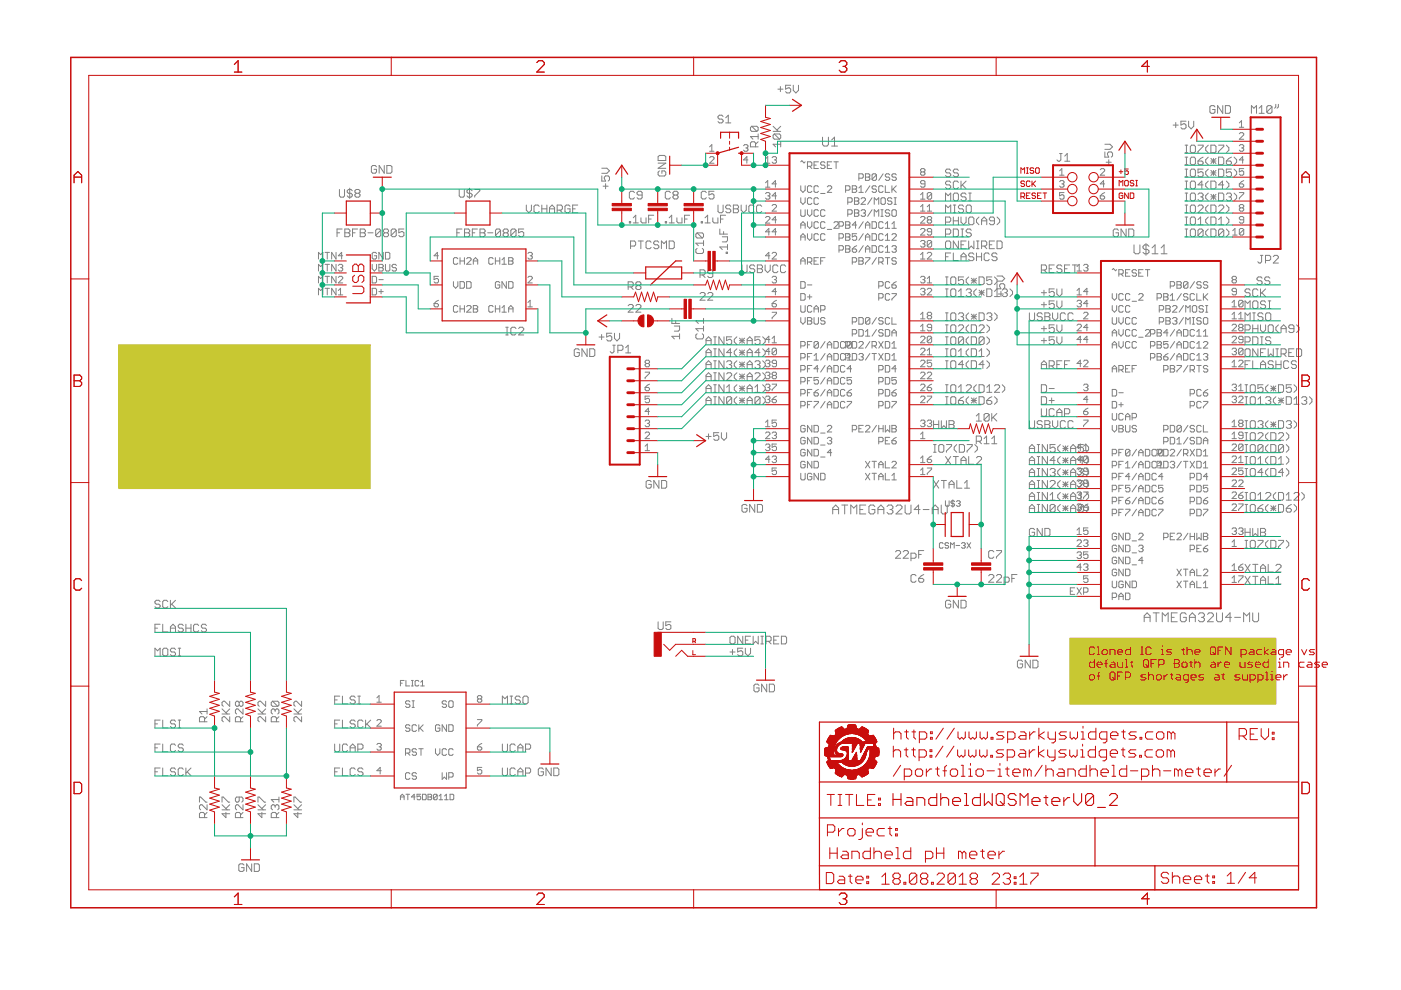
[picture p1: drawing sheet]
<svg xmlns="http://www.w3.org/2000/svg" width="297mm" height="210mm" viewBox="0 0 297 210" stroke-linecap="round" stroke-linejoin="round" font-family="sans-serif">
<g fill="#c8c832" stroke="#c8c832" stroke-width=".21">
<path d="M226.8 135.3h43.7v14h-43.7z"/>
<path d="M25.2 73.1h53.3v30.5h-53.3z"/>
</g>
<g fill="none" stroke="#808080" stroke-width=".21">
<path d="M164.9 18.9h1.1M165.5 18.4v1M167.6 18.1h-1v.8l.5-.3h.3l.2 .3v.5l-.2 .3h-.6l-.2-.3M168.2 18.1v1.1l.5 .5 .6-.5v-1.1M74.1 39.9v2.2M79.8 35.4l-.2-.3h-.6l-.3 .3v1l.3 .3h.6l.2-.3v-.5h-.5M81.5 35.1v1.6l-1.1-1.6v1.6M82 35.1h.8l.3 .3v1l-.3 .3h-.8zM99.5 39.9v2.2M127.6 35.7h1.1l.5 .5-.5 .5h-1.1M127.6 37.3v1.1h.8l-.3-.6v-.2l.3-.3h.5l.3 .3v.5l-.3 .3M127.9 39.5h1"/>
<path d="M128.4 38.9v1.1M139.5 34.6h1.7l-1.7 1.1h1.7M139.8 36.2l-.3 .3v.5l.3 .3h1.1l.3-.3v-.5l-.3-.3h-.6v.6M139.8 33h1.1l.3 .2v.8h-1.7v-.8zM150.5 33.4l.2-.2h.5l.2 .2v.3l-.9 .9h.9M150.5 31.1l.4-.4v1.4M150.5 32.1h.9M153.3 24.7l-.3-.3h-.5l-.3 .3v.3l.3 .3h.5l.3 .2v.3l-.3 .3h-.5l-.3-.3M153.9 26.1h1M153.9 25l.5-.6v1.7M157.6 30.9l.3-.2h.4l.3 .2-.3 .5M158.1 31.4h.2"/>
<path d="M158.3 31.4l.3 .2-.3 .5h-.4l-.3-.3M158.6 33.9h-1l.7-.7v1.4M159.4 26.8l-.3 .3v.5l.3 .3h1.1M159.4 26.8h1.1l.2 .3v.5l-.2 .3M159.4 26.8l1.1 1.1M160.2 31.1v-.8l-.3-.2h-.5l-.3 .2v.8h1.6M160.7 30.1l-.5 .5M160.7 29h-1.6l.5 .5M160.7 28.4v1.1M162.3 34.6h.9M162.3 33.7l.5-.5v1.4M162.3 38.8l.5-.5v1.4"/>
<path d="M162.3 39.7h.9M163.7 33.4l.2-.2h.5l.2 .2-.2 .5M163.9 27.9h1.6M163.9 26.8l1.1 1.1M164.2 28.4h1.1l.2 .3v.5l-.2 .3M164.2 28.4l-.3 .3v.5l.3 .3h1.1M164.2 28.4l1.1 1.1M164.2 33.9h.2M164.4 33.9l.2 .2-.2 .5h-.5l-.2-.2M164.6 39h-.9l.7-.7v1.4M165.5 30.6h-1.6l.5 .5M165.5 30.1v1"/>
<path d="M165.5 26.8l-.8 .8M169.8 39.4v.9l.4 .5 .5-.5v-.9M169.8 34.3l.2-.2 .5 .4 .2-.2M171.2 35.3h.7l.2-.3v-.5l-.2-.2h-.7v1.4M171.7 35.3l.4 .4M172.1 39.6l-.2-.2h-.5l-.2 .2v1l.2 .2h.5l.2-.2M172.6 35h.5M173.5 39.6l-.2-.2h-.5l-.2 .2v1l.2 .2h.5l.2-.2M173.5 34.3h-.9v1.4h.9M174.4 29.1v1.5l.3 .4h.6l.3-.4v-1.5M174.9 34.5l-.2-.2h-.5l-.2 .2 .2 .5h.5l.2 .3-.2 .4h-.5l-.2-.2M175.4 39.6l.2-.2h.5l.2 .2v.3l-.9 .9h.9"/>
<path d="M175.4 35h.5M176.3 31h1.3M176.3 29.7l.6-.6v1.9M176.3 34.3h-.9v1.4h.9M176.8 34.3h.9M177.3 34.3v1.4M180.7 39.4h.7l.2 .2-.2 .5 .2 .5-.2 .2h-.7zM182.1 37.8h.7l.2-.3v-.4l-.2-.2h-.7v1.3M182.1 39.9l.5-.5v1.4M183.5 36.9h.7l.2 .2-.2 .4 .2 .5-.2 .2h-.7zM183.5 37.5h.7M184.4 39.4l-.9 1.4"/>
<path d="M185.8 39.6l-.2-.2h-.5l-.2 .2 .2 .5h.5l.2 .2-.2 .5h-.5l-.2-.2M185.8 37.1v.9l-.2 .2h-.5l-.2-.2M185.8 37.1l-.2-.2h-.5l-.2 .2v.9M185.8 37.1l-.9 .9M187.2 39.6l-.2-.2h-.5l-.2 .2v1l.2 .2h.5l.2-.2M187.2 36.9l-.9 1.3M187.7 39.4v1.4h.9M188.6 37.1l-.2-.2h-.5l-.2 .2 .2 .4h.5l.2 .3-.2 .4h-.5l-.2-.2M189.1 39.4v1.4M190 37.1l-.2-.2h-.5l-.2 .4 .2 .2h.5l.2 .5-.2 .2h-.5l-.2-.2M190 39.4l-.9 .9M195.4 36.4l-.2-.2 .2-.4h.5l.2 .2-.2 .4"/>
<path d="M195.4 36.4l-.2 .3 .2 .4h.5l.2-.2-.2-.5M195.4 36.4h.5M196.1 39h-.7l-.2-.2 .2-.5h.5l.2 .2v1l-.2 .2h-.5l-.2-.2M201.6 36.1l-.3-.2h-.6l-.2 .2v.3l.2 .3h.6l.3 .2v.3l-.3 .3h-.6l-.2-.3M201.6 38.7l-.3-.3h-.6l-.2 .3v.2l.2 .3h.6l.3 .3v.3l-.3 .2h-.6l-.2-.2M203.2 36.1l-.3-.2h-.5l-.3 .2v.3l.3 .3h.5l.3 .2v.3l-.3 .3h-.5l-.3-.3M203.2 38.7l-.3-.3h-.5l-.3 .3v1.1l.3 .2h.5l.3-.2M203.8 38.4v1.6M204 39.2l.8 .8M204.8 38.4l-1 1.1M224.6 32.6h.6M224.7 38.5l.2-.2h.5l.2 .2-.2 .5"/>
<path d="M224.7 37.1h.9M224.7 36.2l.4-.4v1.3M224.9 32.6v1.3l-.3 .3h-.2l-.3-.3M225.1 39h.3M225.4 39l.2 .2-.2 .5h-.5l-.2-.2M225.7 34.2h1.1M225.7 33.1l.6-.5v1.6M233.3 36l.2-.2h.5l.2 .2v.2l-.9 .9h.9M234.2 39h-.9l.7-.7v1.4M234.3 30.6h1l.6 .5-.6 .6h-1M234.3 32.2v1.1h.8l-.3-.8 .3-.3h.5l.3 .3v.5l-.3 .3M234.5 34.4h1.1"/>
<path d="M235.1 33.9v1M248.7 26.5h1.1M249.3 26v1.1M251.3 33.3h.5M251.3 38.4h.5M251.3 34.9h.5M251.3 37.5h.5M251.3 35.9h.5M251.3 32.4h.5M251.3 30.8h.5M251.5 25.7h-1.1v.8l.5-.3h.3l.3 .3v.6l-.3 .2h-.6l-.2-.2M251.5 30.8v1.6"/>
<path d="M251.5 33.3v1.6M251.5 35.9v1.6M251.5 38.4v1.6M252 25.7v1.1l.5 .5 .6-.5v-1.1M252.6 33.3h.6l.2 .3v1.1l-.2 .2h-.6l-.2-.2v-1.1zM252.6 38.4h.6l.2 .3v1.1l-.2 .2h-.6l-.2-.2v-1.1zM252.6 30.8h.6l.2 .3v1l-.2 .3h-.6l-.2-.3v-1zM252.6 35.9h.6l.2 .2v1.1l-.2 .3h-.6l-.2-.3v-1.1zM254 34.1h.8l.3 .3v.3l-.3 .2h-.5l-.3-.2zM254 30.8h1.1v.3l-1.1 1v.3M255.1 35.9h-1.1v.8l.6-.3h.2l.3 .3v.5l-.3 .3h-.5l-.3-.3M255.1 39.2h-1.1l.8-.8v1.6"/>
<path d="M255.1 33.3l-1.1 .8M256.2 38.4l-.6 .5v.6l.6 .5M256.2 30.8l-.6 .5v.6l.6 .5M256.2 33.3l-.6 .6v.5l.6 .5M256.2 35.9l-.6 .5v.5l.6 .6M256.7 38.4h.8l.3 .3v1.1l-.3 .2h-.8zM256.7 34.1h1.1M256.7 33.6l1.1 1.1M256.7 36.1l1.1 1.1M256.7 36.7h1.1M256.7 30.8h.8l.3 .3v1l-.3 .3h-.8zM257.3 33.6v1.1"/>
<path d="M257.3 36.1v1.1M257.6 22.7l-.3-.3h-.5l-.3 .3v1l.3 .3h.5l.3-.3v-.5h-.5M257.8 36.1l-1.1 1.1M257.8 33.6l-1.1 1.1M258.4 33.3h.8l.3 .3v1.1l-.3 .2h-.8zM258.4 35.9h.8l.3 .2v1.1l-.3 .3h-.8zM258.4 30.8h1.1v.3l-1.1 1v.3M259.2 22.4v1.6l-1.1-1.6v1.6M259.5 39.2h-1.1l.8-.8v1.6M259.8 22.4h.8l.3 .3v1l-.3 .3h-.8zM260 34.1h.8l.3 .3v.3l-.3 .2h-.5l-.3-.2zM260 30.8l.5 .5v.6l-.5 .5"/>
<path d="M260 38.4l.5 .5v.6l-.5 .5M261.1 35.9h-1.1v.8l.5-.3h.3l.3 .3v.5l-.3 .3h-.5l-.3-.3M261.1 33.3l-.6 .3-.5 .5M261.6 35.9l.6 .5v.5l-.6 .6M261.6 33.3l.6 .6v.5l-.6 .5M262.8 28.4l.2-.3h.5l.2 .3v.2l-.9 .9h.9M262.8 30.9l.2-.2h.5l.2 .2-.2 .5M262.8 39h.7l.2 .5-.2 .2h-.5l-.2-.2zM262.8 26.1l.4-.5v1.4M262.8 27h.9M263.2 31.4h.3M263.5 31.4l.2 .2-.2 .5h-.5l-.2-.3"/>
<path d="M263.7 38.3l-.9 .7M263.7 35.8h-.9v.6l.7-.2 .2 .2v.5l-.2 .2h-.5l-.2-.2M263.7 33.9h-.9l.7-.7v1.4M265.3 24v-1.6l.6 .5 .5-.5v1.6M267 24h1M267 22.9l.5-.5v1.6M269.7 22.7l-.3-.3h-.5l-.3 .3v1M269.7 22.7v1l-.3 .3h-.5l-.3-.3M269.7 22.7l-1.1 1M270.5 22.1v.6l-.3 .2M271 22.1v.6l-.2 .2M67.5 54.9v-1.4l.5 .5 .5-.5v1.4"/>
<path d="M67.5 57.5v-1.5l.5 .5 .5-.5v1.5M67.5 60v-1.4l.5 .5 .5-.5v1.4M68.9 58.6h.9M68.9 56h.9M68.9 53.5h.9M69.4 53.5v1.4M69.4 56v1.5M69.4 58.6v1.4M71.2 53.5v1.4l-.9-1.4v1.4M71.2 56v1.5l-.9-1.5v1.5M71.2 58.6v1.4l-.9-1.4v1.4M71.5 49.4h.5"/>
<path d="M71.7 58.8l.3-.2h.4l.3 .2v.3l-1 .9h1M71.7 56.3l.3-.3h.4l.3 .3-.3 .4M72 40.2v1.3l.2 .3h.6l.2-.3v-1.3M72.2 56.7h.2M72.4 56.7l.3 .3v.2l-.3 .3h-.4l-.3-.3M72.5 48.6h-1v1.6M72.7 54.2h-1l.7-.7v1.4M73.1 48.6h.8l.3 .2v.3l-.3 .3 .3 .2v.3l-.3 .3h-.8zM73.1 49.4h.8M74.7 40.4l-.3-.2h-.5l-.3 .2v.3l.3 .3h.5l.3 .3v.2l-.3 .3h-.5l-.3-.3M74.7 49.4h.6M75.5 41l-.3 .3v.2l.3 .3h.6l.2-.3v-.2l-.2-.3"/>
<path d="M75.5 41h.6M75.5 41l-.3-.3v-.3l.3-.2h.6l.2 .2v.3l-.2 .3M75.8 48.6h-1.1v1.6M76.4 48.6h.8l.3 .2v.3l-.3 .3 .3 .2v.3l-.3 .3h-.8zM76.4 49.4h.8M78 49.4h1.1M78.9 56v1l.5 .5 .4-.5v-1M78.9 58.6h.7l.2 .2v1l-.2 .2h-.7zM79.8 53.7l-.2-.2h-.5l-.2 .2v1l.2 .2h.5l.2-.2v-.5h-.4M80.3 56h.7l.3 .3-.3 .4 .3 .3v.2l-.3 .3h-.7zM80.3 59.3h1M80.3 56.7h.7"/>
<path d="M80.7 48.8v1.1l-.2 .3h-.6l-.2-.3M80.7 48.8l-.2-.2h-.6l-.2 .2v1.1M80.7 48.8l-1 1.1M81.3 53.5v1.4l-1-1.4v1.4M81.6 49.4l-.3 .2v.3l.3 .3h.5l.3-.3v-.3l-.3-.2M81.6 49.4l-.3-.3v-.3l.3-.2h.5l.3 .2v.3l-.3 .3M81.6 49.4h.5M81.7 53.5h.7l.3 .2v1l-.3 .2h-.7zM81.7 56v1.2l.3 .3h.4l.3-.3v-1.2M84 48.8v1.1l-.3 .3h-.5l-.3-.3M84 48.8l-.3-.2h-.5l-.3 .2v1.1M84 48.8l-1.1 1.1"/>
<path d="M84.1 56.3l-.3-.3h-.4l-.3 .3 .3 .4h.4l.3 .3v.2l-.3 .3h-.4l-.3-.3M85.6 48.6h-1v.8l.5-.3h.3l.2 .3v.5l-.2 .3h-.6l-.2-.3M93 58.6h-1v.7l.7-.2 .3 .2v.5l-.3 .2h-.4l-.3-.2M93 54.2h-1l.7-.7v1.4M96.1 59.7v.9l.5 .5 .5-.5v-.9M96.9 49.4h.5M97.1 54.9l-.3-.3h-.4l-.3 .3v.9l.3 .2h.4l.3-.2M97.4 40.2v1.3l.2 .3h.6l.2-.3v-1.3M97.5 59.7h.7l.3 .2v1l-.3 .2h-.7zM97.5 55.3h1M97.5 54.6v1.4M97.9 48.6h-1v1.6"/>
<path d="M98.5 54.6v1.4M98.5 48.6h.8l.3 .2v.3l-.3 .3 .3 .2v.3l-.3 .3h-.8zM98.5 49.4h.8M98.9 59.7h.8l.2 .2v1l-.2 .2h-.8zM98.9 54.9l.3-.3h.5l.2 .3v.2l-1 .9h1M100.1 40.4l-.3-.2h-.5l-.3 .2v.3l.3 .3h.5l.3 .3v.2l-.3 .3h-.5l-.3-.3M100.1 49.4h.6M100.4 55.3h.9M100.4 56v-.9l.4-.5 .5 .5v.9M100.6 40.2h1.1v.2l-1.1 1.1v.3M101.2 48.6h-1.1v1.6M101.8 48.6h.8l.2 .2v.3l-.2 .3 .2 .2v.3l-.2 .3h-.8z"/>
<path d="M101.8 49.4h.8M103.4 49.4h1.1M104.6 54.9l-.3-.3h-.4l-.3 .3v.9l.3 .2h.4l.3-.2M105 55.3h1M105 54.6v1.4M106 59.9l-.3-.2h-.4l-.3 .2v1l.3 .2h.4l.3-.2v-.5h-.5M106 54.6v1.4M106.1 48.8v1.1l-.2 .3h-.6l-.2-.3M106.1 48.8l-.2-.2h-.6l-.2 .2v1.1M106.1 48.8l-1 1.1M106.4 56h1M106.4 55.1l.5-.5v1.4"/>
<path d="M107 49.4l-.3 .2v.3l.3 .3h.5l.3-.3v-.3l-.3-.2M107 49.4l-.3-.3v-.3l.3-.2h.5l.3 .2v.3l-.3 .3M107 49.4h.5M107.4 59.7v1.4l-1-1.4v1.4M107.8 59.7h.7l.3 .2v1l-.3 .2h-.7zM107.8 55.3h.7M107.8 54.6h.7l.3 .3-.3 .4 .3 .5-.3 .2h-.7zM109.4 48.8v1.1l-.3 .3h-.5l-.3-.3M109.4 48.8l-.3-.2h-.5l-.3 .2v1.1M109.4 48.8l-1.1 1.1M111 48.6h-1v.8l.5-.3h.3l.2 .3v.5l-.2 .3h-.6l-.2-.3M111.6 43.5v1.1l.5 .5 .6-.5v-1.1"/>
<path d="M111.9 58.8l.3-.2h.4l.3 .2v.3l-1 .9h1M111.9 53.7l.3-.2h.4l.3 .2v.3l-.3 .2M112.4 54.2h.2M112.6 54.2l.3 .3-.3 .4h-.4l-.3-.2M114.3 43.8l-.3-.3h-.5l-.3 .3v1l.3 .3h.5l.3-.3M114.9 44.3h1.1M114.9 43.5v1.6M116 43.5v1.6M116.5 45.1v-1.1l.6-.5 .5 .5v1.1M116.5 44.3h1.1M118.1 44.6h.9l.2-.3v-.5l-.2-.3h-.9v1.6M118.7 44.6l.5 .5"/>
<path d="M120.9 43.8l-.3-.3h-.5l-.3 .3v1l.3 .3h.5l.3-.3v-.5h-.6M121.4 44.3h.6M122.5 43.5h-1.1v1.6h1.1M133.4 47h.3v.3h-.3zM133.7 52.2h.8l.3-.3v-.5l-.3-.3h-.8v1.6M134.3 47.3h1M134.3 46.2l.5-.6v1.7M134.5 40.8l-.3-.2h-.5l-.3 .2v1.1l.3 .3h.5l.3-.3M135.3 51.1h1.1M135.9 51.1v1.6M135.9 46.2v.8l.3 .3h.8v-1.1M136.1 41.4h-.8l-.2-.3v-.3l.2-.2h.6l.2 .2v1.1l-.2 .3h-.6l-.2-.3"/>
<path d="M137.5 46.4h.6M138 51.4l-.2-.3h-.6l-.2 .3v1.1l.2 .2h.6l.2-.2M138.6 45.6h-1.1v1.7M139.7 51.4l-.3-.3h-.5l-.3 .3v.2l.3 .3h.5l.3 .3v.3l-.3 .2h-.5l-.3-.2M140.2 52.7v-1.6l.6 .5 .5-.5v1.6M141.1 47h.2v.3h-.2zM141.9 47.3h1.1M141.9 51.1h.8l.3 .3v1.1l-.3 .2h-.8zM141.9 46.2l.5-.6v1.7M142.1 40.8l-.2-.2h-.6l-.2 .2v1.1l.2 .3h.6l.2-.3M143 41.4l-.3 .2v.3l.3 .3h.5l.3-.3v-.3l-.3-.2M143 41.4l-.3-.3v-.3l.3-.2h.5l.3 .2v.3l-.3 .3"/>
<path d="M143 41.4h.5M143.5 46.2v.8l.3 .3h.8v-1.1M145.1 46.4h.6M146.2 45.6h-1.1v1.7M147.8 52.7l-.3 .2v.6l.3 .2h1.1l.3-.2v-.6l-.3-.2M147.8 49.4l-.3 .3v.5l.3 .3h1.1M147.8 49.4h1.1l.3 .3v.5l-.3 .3M147.8 49.4l1.1 1.1M148.4 58.3h.8l.3-.3v-.5l-.3-.3h-.8v1.6M148.7 47h.2v.3h-.2zM148.9 58.3l.6 .5M149.2 51v1.1"/>
<path d="M149.2 51.6h-1.7l.6 .5M149.5 47.3h1.1M149.5 46.2l.5-.6v1.7M149.8 40.8l-.3-.2h-.6l-.2 .2v1.1l.2 .3h.6l.3-.3M151.1 46.2v.8l.3 .3h.8v-1.1M151.1 58h-.8l-.2-.2v-.3l.2-.3h.6l.2 .3v1.1l-.2 .2h-.6l-.2-.2M151.4 40.6h-1.1v.8l.6-.3h.2l.3 .3v.5l-.3 .3h-.5l-.3-.3M152.2 43.5v1.3l.3 .3h.5l.3-.3v-1.3M152.6 48.6v1h1.6M152.8 46.4h.5M153.1 50.2h1.1v.8l-.2 .3h-.9M153.4 49.1v.5"/>
<path d="M153.8 45.6h-1v1.7M154 53.5h.2v.2h-.2zM154.2 51.8v1.1M154.2 52.4h-1.6l.5 .5M154.9 43.8l-.2-.3h-.6l-.2 .3v.2l.2 .3h.6l.2 .3v.2l-.2 .3h-.6l-.2-.3M155.5 43.5h.8l.3 .3v.2l-.3 .3 .3 .3v.2l-.3 .3h-.8zM155.5 44.3h.8M157.1 43.5v1.1l.6 .5 .5-.5v-1.1M157.3 56.2v1.3l.3 .3h.5l.3-.3v-1.3M159.9 43.8l-.3-.3h-.6l-.2 .3v1l.2 .3h.6l.3-.3M160 56.5l-.2-.3h-.6l-.3 .3v.2l.3 .3h.6l.2 .3v.2l-.2 .3h-.6l-.3-.3M160.6 56.2h.8l.3 .3v.2l-.3 .3 .3 .3v.2l-.3 .3h-.8z"/>
<path d="M160.6 57h.8M161.5 43.8l-.3-.3h-.5l-.3 .3v1l.3 .3h.5l.3-.3M162.2 56.2v1.1l.6 .5 .5-.5v-1.1M162.3 41.1l.2-.3h.5l.2 .3-.2 .4M162.3 46.1l.2-.2h.5l.2 .2v.3l-.9 .9h.9M162.8 41.5h.2M163 41.5l.2 .3-.2 .4h-.5l-.2-.2M163.2 49.1h-.9l.7-.6v1.3M163.2 54.2h-.9l.7-.7v1.4M163.7 43.6l.2-.2h.5l.2 .2v.2l-.9 1h.9M163.7 53.7l.2-.2h.5l.2 .2v.3l-.9 .9h.9M163.7 58.8l.2-.2h.5l.2 .2-.2 .5"/>
<path d="M164.2 59.3h.2M164.4 59.3l.2 .2-.2 .5h-.5l-.2-.2M164.6 41.5h-.9l.7-.7v1.4M164.6 46.6h-.9l.7-.7v1.4M164.6 49.1h-.9l.7-.6v1.3M164.9 56.5l-.2-.3h-.6l-.2 .3v1l.2 .3h.6l.2-.3M166.6 56.5l-.3-.3h-.5l-.3 .3v1l.3 .3h.5l.3-.3M169.8 41.9v1l.4 .4 .5-.4v-1M169.8 44.5v1.1l.2 .3h.5l.2-.3v-1.1M169.8 48.4v-.9l.4-.5 .5 .5v.9M169.8 50.9v-.9l.4-.4 .5 .4v.9M169.8 56v-.9l.4-.5 .5 .5v.9"/>
<path d="M169.8 59.7h.7l.2 .2v1l-.2 .2h-.7zM169.8 47.7h.9M169.8 50.2h.9M169.8 55.3h.9M171.2 44.5v.9l.5 .5 .4-.5v-.9M171.2 47v.9l.5 .5 .4-.5v-.9M171.2 49.6v.9l.5 .4 .4-.4v-.9M171.2 55.6h.7l.2-.3v-.4l-.2-.3h-.7v1.4M171.7 55.6l.4 .4M172.1 42.2l-.2-.3h-.5l-.2 .3v.9l.2 .2h.5l.2-.2M172.6 55.3h.5M173.5 47.2l-.2-.2h-.5l-.2 .2v1l.2 .2h.5l.2-.2"/>
<path d="M173.5 42.2l-.2-.3h-.5l-.2 .3v.9l.2 .2h.5l.2-.2M173.5 44.7l-.2-.2h-.5l-.2 .2v.9l.2 .3h.5l.2-.3M173.5 49.8l-.2-.2h-.5l-.2 .2v.9l.2 .2h.5l.2-.2M173.5 54.6h-.9v1.4h.9M174 41h.9M174 55.3h.5M174.9 47.2l-.2-.2h-.5l-.2 .2v1l.2 .2h.5l.2-.2M174.9 44.7l-.2-.2h-.5l-.2 .2v.9l.2 .3h.5l.2-.3M174.9 49.8l-.2-.2h-.5l-.2 .2v.9l.2 .2h.5l.2-.2M174.9 54.6h-.9v1.4M175.4 48.6h.9M176.8 47.2l.2-.2h.5l.2 .2v.3l-.9 .9h.9"/>
<path d="M177.9 47.9h.7l.2-.2v-.5l-.2-.2h-.7v1.4M177.9 50.5h.7l.2-.3v-.4l-.2-.2h-.7v1.3M177.9 53h.7l.2-.2v-.5l-.2-.2h-.7v1.4M179.3 47h.7l.2 .2-.2 .5 .2 .5-.2 .2h-.7zM179.3 52.1h.7l.2 .2-.2 .5 .2 .5-.2 .2h-.7zM179.3 40.3h.7l.2-.2v-.5l-.2-.2h-.7v1.4M179.3 47.7h.7M179.3 50.2h.7M179.3 49.6h.7l.2 .2-.2 .4 .2 .5-.2 .2h-.7zM179.3 52.8h.7M179.7 42.9h.7l.3-.3v-.4l-.3-.3h-.7v1.4M179.7 45.4h.7l.3-.2v-.5l-.3-.2h-.7v1.4"/>
<path d="M180.7 52.8h.7l.2 .5-.2 .2h-.5l-.2-.2zM180.7 55.6h.7l.2-.3v-.4l-.2-.3h-.7v1.4M180.7 40.1h.7M181.2 41.9h.7l.2 .3-.2 .4 .2 .5-.2 .2h-.7zM181.2 44.5h.7l.2 .2-.2 .5 .2 .4-.2 .3h-.7zM181.2 42.6h.7M181.2 45.2h.7M181.6 49.6h-.9v.6l.7-.2 .2 .2v.5l-.2 .2h-.5l-.2-.2M181.6 47.7h-.9l.7-.7v1.4M181.6 52.1l-.9 .7M182.1 40.8h.9M182.1 54.6h.7l.2 .3-.2 .4 .2 .5-.2 .2h-.7z"/>
<path d="M182.1 55.3h.7M182.6 42.2l.2-.3h.5l.2 .3v.2l-.9 .9h.9M182.6 44.7l.2-.2h.5l.2 .2-.2 .5M183 45.2h.3M183 47l-.9 1.4M183 49.6l-.9 1.3M183 52.1l-.9 1.4M183.3 45.2l.2 .2-.2 .5h-.5l-.2-.3M183.5 47.7h.9M183.5 50.2h.9M183.5 54.6h.9v.3l-.9 .9v.2M183.5 48.4v-.9l.5-.5 .4 .5v.9"/>
<path d="M183.5 50.9v-.9l.5-.4 .4 .4v.9M183.5 53.5v-.9l.5-.5 .4 .5v.9M183.5 52.8h.9M184.9 47h.7l.2 .2v1l-.2 .2h-.7zM184.9 52.1h.7l.2 .2v1l-.2 .2h-.7zM184.9 49.6h.7l.2 .2v.9l-.2 .2h-.7zM184.9 41.9l-.9 1.4M184.9 44.5l-.9 1.4M185.4 43.3v-1.4l.4 .5 .5-.5v1.4M185.4 45.9v-1.4l.4 .4 .5-.4v1.4M185.8 54.6l-.9 1.4M186.3 55.6h.7l.2-.3v-.4l-.2-.3h-.7v1.4"/>
<path d="M186.8 45.9h.4M186.8 44.5h.4M186.8 55.6l.4 .4M187 41.9h.5l.2 .3v.9l-.2 .2h-.5l-.2-.2v-.9zM187 44.5v1.4M187.2 47.2l-.2-.2h-.5l-.2 .2v1l.2 .2h.5l.2-.2M187.2 52.3l-.2-.2h-.5l-.2 .2v1l.2 .2h.5l.2-.2M187.2 49.8l-.2-.2h-.5l-.2 .2v.9l.2 .2h.5l.2-.2M187.7 53.5h.9M187.7 48.4h.9M187.7 50.9h.9M187.7 54.6h.9"/>
<path d="M187.7 50l.5-.4v1.3M187.7 52.6l.5-.5v1.4M187.7 47.5l.5-.5v1.4M188.2 54.6v1.4M188.6 59.9l-.2-.2h-.5l-.2 .2v1l.2 .2h.5l.2-.2M188.6 44.7l-.2-.2h-.5l-.2 .2 .2 .5h.5l.2 .2-.2 .5h-.5l-.2-.3M189.1 42.2l-.2-.3h-.5l-.2 .3 .2 .4h.5l.2 .3-.2 .4h-.5l-.2-.2M189.1 44.7l.2-.2h.5l.2 .2v.9l-.2 .3h-.5l-.2-.3zM189.1 48.4h.9M189.1 49.8l.2-.2h.5l.2 .2v.2l-.9 .9h.9M189.1 47.5l.5-.5v1.4M189.1 52.3l.2-.2h.5l.2 .2-.2 .5"/>
<path d="M189.3 40.1l.7 .7M189.6 41.9h.4M189.6 43.3h.4M189.6 52.8h.2M189.8 52.8l.2 .2-.2 .5h-.5l-.2-.2M189.8 41.9v1.4M190 54.9l-.2-.3h-.5l-.2 .5 .2 .2h.5l.2 .5-.2 .2h-.5l-.2-.2M190 59.7l-.9 .7M195.2 42.2h.9M195.2 44.8h.9M195.2 46.1l.2-.2h.5l.2 .2v.3l-.9 .9h.9M195.2 58.8l.2-.2h.5l.2 .2-.2 .5"/>
<path d="M195.2 54.9h.9M195.2 41.3l.4-.5v1.4M195.2 43.8l.4-.4v1.4M195.2 54l.4-.5v1.4M195.2 51.2l.2-.2h.5l.2 .2-.2 .5M195.2 48.7l.2-.2h.5l.2 .2v.2l-.9 .9h.9M195.6 59.3h.3M195.6 51.7h.3M195.9 51.7l.2 .2-.2 .5h-.5l-.2-.2M195.9 59.3l.2 .2-.2 .5h-.5l-.2-.2M196.6 44.8h.9M196.6 60h.9"/>
<path d="M196.6 53.7l.2-.2h.5l.2 .2v.3l-.9 .9h.9M196.6 43.8l.5-.4v1.4M196.6 59.1l.5-.5v1.4M196.8 46.6l-.2 .2 .2 .5h.5l.2-.2-.2-.5M196.8 46.6l-.2-.2 .2-.5h.5l.2 .2-.2 .5M196.8 46.6h.5M197.5 49.1h-.7l-.2-.2 .2-.4h.5l.2 .2v.9l-.2 .2h-.5l-.2-.2M197.5 51.2v1l-.2 .2h-.5l-.2-.2M197.5 41.1l-.2-.3h-.5l-.2 .3v.9M197.5 41.1v.9l-.2 .2h-.5l-.2-.2M197.5 51.2l-.2-.2h-.5l-.2 .2v1M197.5 41.1l-.9 .9"/>
<path d="M197.5 51.2l-.9 1M200.5 49.6h.8l.3-.2v-.6l-.3-.2h-.8v1.6M200.5 42.6v-1.7l.5 .6 .6-.6v1.7M200.5 45.1v-1.6l.5 .5 .6-.5v1.6M200.5 47.1h.8l.3-.3v-.5l-.3-.3h-.8v1.6M200.5 58.7h.5M200.5 54.4h.5M200.7 51.1h.6l.3 .3v1.1l-.3 .2h-.6l-.2-.2v-1.1zM200.7 58.7v1.6M201.6 53.6h-1.1v1.7M201.8 58.7h.6l.2 .3v1.1l-.2 .2h-.6l-.2-.2v-1.1zM202.1 48.6h.8l.3 .2v1.1l-.3 .3h-.8z"/>
<path d="M202.1 41.2l.3-.3h.5l.3 .3v1.1l-.3 .3h-.5l-.3-.3zM202.1 46v1.6M202.1 53.6v1.7h1.1M202.1 45.1h.5M202.1 43.5h.5M202.1 46.8h1.1M202.4 43.5v1.6M203.2 51.1v1.6l-1.1-1.6v1.6M203.2 46v1.6M203.8 51.9h.5M203.8 50.2h.5M203.8 46v1.1l.5 .5 .5-.5v-1.1"/>
<path d="M203.8 55.3v-1.1l.5-.6 .5 .6v1.1M203.8 48.6h.5M203.8 54.4h1M204 48.6v1.6M204.3 43.8l-.3-.3h-.5l-.3 .3v.2l.3 .3h.5l.3 .3v.2l-.3 .3h-.5l-.3-.3M204.3 58.7h-1.1v.8l.6-.3h.2l.3 .3v.6l-.3 .2h-.5l-.3-.2M204.8 51.1h-1v1.6h1M204.8 41.2l-.2-.3h-.6l-.2 .3v.3l.2 .2h.6l.2 .3v.3l-.2 .3h-.6l-.2-.3M204.9 43.8l.2-.3h.6l.2 .3v1l-.2 .3h-.6l-.2-.3zM205.4 46.3l.3-.3h.5l.3 .3v1.1l-.3 .2h-.5l-.3-.2zM205.4 51.1v1.6l.5-.5 .6 .5v-1.6M205.4 40.9h.5"/>
<path d="M205.4 42.6h.5M205.4 58.7l-.5 .5v.6l.5 .5M205.7 40.9v1.7M205.9 48.8l-.2-.2h-.6l-.2 .2v.3l.2 .3h.6l.2 .2v.3l-.2 .3h-.6l-.2-.3M205.9 59l1.1 1.1M205.9 59.5h1.1M206.5 53.9l-.3-.3h-.5l-.3 .3v.3l.3 .2h.5l.3 .3v.3l-.3 .3h-.5l-.3-.3M206.5 59v1.1M207 51.1h.6M207 52.7h.6M207 53.6v1.7M207 59l-1.1 1.1"/>
<path d="M207 54.4h1.1M207.3 51.1v1.6M207.6 46l-.6 .6v.5l.6 .5M207.6 58.7h.8l.3 .3v1.1l-.3 .2h-.8zM208.1 52.2h.8l.3-.3v-.5l-.3-.3h-.8v1.6M208.1 47.6v-1l.6-.6 .5 .6v1M208.1 53.6v1.7M208.1 46.8h1.1M208.7 52.2l.5 .5M209.7 53.9l-.2-.3h-.6l-.2 .3v1.1l.2 .3h.6l.2-.3M209.8 51.9h.5M210.3 58.7h-1.1v.8l.6-.3h.2l.3 .3v.6l-.3 .2h-.5l-.3-.2"/>
<path d="M210.8 51.1h-1v1.6h1M210.8 46.8h-.8l-.2-.2v-.3l.2-.3h.6l.2 .3v1.1l-.2 .2h-.6l-.2-.2M210.8 58.7l.6 .5v.6l-.6 .5M211.4 51.1h.8l.3 .3v1.1l-.3 .2h-.8zM211.4 53.9l-.3-.3h-.5l-.3 .3v.3l.3 .2h.5l.3 .3v.3l-.3 .3h-.5l-.3-.3M211.4 46l.5 .6v.5l-.5 .5M211.4 58.5h1.1l.5 .6-.5 .5h-1.1M220.8 57.3h.8l.3-.3v-.5l-.3-.3h-.8v1.6M221.3 57.3l.6 .5M222.4 57h.6M223.5 56.2h-1.1v1.6h1.1M225.1 56.5l-.2-.3h-.6l-.2 .3v.2l.2 .3h.6l.2 .3v.2l-.2 .3h-.6l-.2-.3"/>
<path d="M225.6 40.8h-.9v.7l.7-.2 .2 .2v.5l-.2 .2h-.5l-.2-.2M225.7 57h.6M226.8 56.2h-1.1v1.6h1.1M227.4 56.2h1M227.9 56.2v1.6M228.3 56.5l.5-.5v1.5M228.3 57.5h1M229.7 56.3l.3-.3h.4l.3 .3-.3 .4M230.2 56.7h.2M230.4 56.7l.3 .3v.2l-.3 .3h-.4l-.3-.3M233.3 41.5h.7l.2 .5-.2 .2h-.5l-.2-.2zM234.2 40.8l-.9 .7"/>
<path d="M235.8 57.2l.3-.3 .4 .5 .2-.2M237.1 48.8l-.2-.2h-.6l-.3 .2v1.1l.3 .3h.6l.2-.3v-.5h-.5M237.2 58.1h.7l.2-.2v-.5l-.2-.2h-.7v1.4M237.7 58.1l.4 .5M238.6 57.9h.5M238.8 48.6v1.6l-1.1-1.6v1.6M239.3 48.6h.8l.3 .2v1.1l-.3 .3h-.8zM239.6 57.2h-1v1.4h1M240.4 51.9v1.6l.3 .3h.7l.3-.3v-1.6M241 57.4l-.3-.2h-.4l-.3 .4 .3 .3h.4l.3 .4-.3 .3h-.4l-.3-.3M241.4 57.9h.5M242.4 57.2h-1v1.4h1"/>
<path d="M242.8 57.2h1M243 51.6v2.5M243.3 57.2v1.4M243.6 52.2l-.3-.3h-.6l-.4 .3v.4l.4 .3h.6l.3 .3v.3l-.3 .3h-.6l-.4-.3M244.3 53.8h1.2M244.3 52.6l.6-.7v1.9M246.2 53.8h1.2M246.2 52.6l.6-.7v1.9M249.5 59.7h.7l.3 .2-.3 .5 .3 .5-.3 .2h-.7zM251.3 50.2h.5M251.3 48.6h.5M251.3 40h.5"/>
<path d="M251.3 40.9h.5M251.3 42.6h.5M251.3 45.1h.5M251.3 43.5h.5M251.3 46h.5M251.3 47.6h.5M251.5 40.9v1.7M251.5 43.5v1.6M251.5 46v1.6M251.5 48.6v1.6M251.9 59.9v1l-.3 .2h-.4l-.3-.2M251.9 59.9l-.3-.2h-.4l-.3 .2v1"/>
<path d="M251.9 59.9l-1 1M252.4 48.8l.2-.2h.6l.2 .2v1.1l-.2 .3h-.6l-.2-.3zM252.4 43.8l.2-.3h.6l.2 .3v1l-.2 .3h-.6l-.2-.3zM252.6 40.9h.6l.2 .3v1.1l-.2 .3h-.6l-.2-.3v-1.1zM252.6 46h.6l.2 .3v1.1l-.2 .2h-.6l-.2-.2v-1.1zM253.3 59.7l-1 1.4M254 41.2l.3-.3h.5l.3 .3v.3l-.3 .2M254 43.8l.3-.3h.5l.3 .3v.2l-1.1 1.1h1.1M254 47.6h1.1M254 46.6l.6-.6v1.6M254.6 41.7h.2M254.7 59.9l-.3-.2h-.4l-.3 .5 .3 .2h.4l.3 .5-.3 .2h-.4l-.3-.2"/>
<path d="M254.8 41.7l.3 .3v.3l-.3 .3h-.5l-.3-.3M255.1 48.8v1.1l-.3 .3h-.5l-.3-.3M255.1 48.8l-.3-.2h-.5l-.3 .2v1.1M255.1 48.8l-1.1 1.1M256.1 59.9l-.3-.2h-.4l-.3 .5 .3 .2h.4l.3 .5-.3 .2h-.4l-.3-.2M256.2 48.6l-.6 .5v.5l.6 .6M256.2 46l-.6 .6v.5l.6 .5M256.2 40.9l-.6 .6v.5l.6 .6M256.2 43.5l-.6 .5v.6l.6 .5M256.7 48.6h.8l.3 .2v1.1l-.3 .3h-.8zM256.7 41.7h1.1M256.7 43.5h.8l.3 .3v1l-.3 .3h-.8z"/>
<path d="M256.7 46h.8l.3 .3v1.1l-.3 .2h-.8zM256.7 41.2l1.1 1.1M257.3 41.2v1.1M257.8 41.2l-1.1 1.1M258.4 40.9h.8l.3 .3v1.1l-.3 .3h-.8zM258.4 43.8l.2-.3h.6l.3 .3v.2l-1.1 1.1h1.1M258.4 47.6h1.1M258.4 46.6l.5-.6v1.6M259.5 48.8v1.1l-.3 .3h-.6l-.2-.3M259.5 48.8l-.3-.2h-.6l-.2 .2v1.1M259.5 48.8l-1.1 1.1M260 41.2l.3-.3h.5l.3 .3v.3l-.3 .2"/>
<path d="M260 43.5l.5 .5v.6l-.5 .5M260 46l.5 .6v.5l-.5 .5M260 48.6l.5 .5v.5l-.5 .6M260.5 41.7h.3M260.8 41.7l.3 .3v.3l-.3 .3h-.5l-.3-.3M261.4 49.8h.9M261.4 48.9l.4-.4v1.3M261.5 59.3l-.3-.2 .3-.5h.4l.2 .2-.2 .5M261.5 59.3h.4M261.5 59.3l-.3 .2 .3 .5h.4l.2-.2-.2-.5M261.6 40.9l.6 .6v.5l-.6 .6M262.8 40.8h.9v.3l-.9 .9v.2"/>
<path d="M263 44.1l-.2 .2 .2 .5h.5l.2-.3-.2-.4M263 44.1l-.2-.3 .2-.4h.5l.2 .2-.2 .5M263 44.1h.5M263.7 46.6h-.7l-.2-.2 .2-.5h.5l.2 .2v1l-.2 .2h-.5l-.2-.2M263.7 48.7v.9l-.2 .2h-.5l-.2-.2M263.7 48.7l-.2-.2h-.5l-.2 .2v.9M263.7 48.7l-.9 .9M267.2 54.1h.6M267.5 54.1v1.4l-.3 .3h-.2l-.3-.3M267.6 59l-.3-.3h-.5l-.3 .3v.2l.3 .3h.5l.3 .3v.3l-.3 .2h-.5l-.3-.2M268.3 55.2h.8l.3-.3v-.5l-.3-.3h-.8v1.7M269.2 59l-.2-.3h-.6l-.3 .3v.2l.3 .3h.6l.2 .3v.3l-.2 .2h-.6l-.3-.2"/>
<path d="M270 54.4l.2-.3h.6l.2 .3v.3l-1 1.1h1M67.5 62.5v-1.4l.5 .5 .5-.5v1.4M68.9 61.1h.9M69.4 61.1v1.4M71.2 61.1v1.4l-.9-1.4v1.4M71.7 62.5h1M71.7 61.6l.5-.5v1.4M78.9 61.1h.7l.2 .3v.9l-.2 .2h-.7zM80.3 61.8h1M80.8 61.4v.9M92 64.4h.7l.3 .4-.3 .3h-.4l-.3-.3zM93 63.7l-1 .7"/>
<path d="M97.1 65l-.3-.2h-.4l-.3 .2v1l.3 .2h.4l.3-.2M97.5 65.5h1M97.5 64.8v1.4M98.5 64.8v1.4M98.9 65l.3-.2h.5l.2 .2v.3l-1 .9h1M100.4 64.8h.6l.3 .2-.3 .5 .3 .5-.3 .2h-.6zM100.4 65.5h.6M104.6 65l-.3-.2h-.4l-.3 .2v1l.3 .2h.4l.3-.2M105 65.5h1M105 64.8v1.4M106 64.8v1.4M106.4 66.2h1"/>
<path d="M106.4 65.3l.5-.5v1.4M107.2 71h.6M107.2 69.4h.6M107.5 69.4v1.6M107.8 65.5h1M107.8 66.2v-.9l.5-.5 .5 .5v.9M109.4 69.7l-.3-.3h-.5l-.3 .3v1l.3 .3h.5l.3-.3M110 69.7l.2-.3h.6l.2 .3v.2l-1 1.1h1M111.9 64.1l.5-.4v1.4M111.9 65.1h1M122.8 74.2l-.2-.2h-.6l-.2 .2v1.1l.2 .3h.6l.2-.3v-.5h-.5M124.5 74v1.6l-1.1-1.6v1.6"/>
<path d="M125 74h.8l.3 .2v1.1l-.3 .3h-.8zM127 71.5h1.1M127.6 70.9v1.1M129.7 70.7h-1.1v.8l.6-.3h.3l.2 .3v.5l-.2 .3h-.6l-.3-.3M129.9 73.2h.6M130.2 73.2v1.3l-.3 .3h-.3l-.2-.3M130.3 70.7v1l.5 .6 .6-.6v-1M131 74.3h.8l.3-.3v-.6l-.3-.2h-.8v1.6M132.7 73.7l.5-.5v1.6M132.7 74.8h1M133.2 64.8l.3-.2h.5l.3 .2v.3l-1.1 1.1h1.1M133.2 60.8h.8l.3-.2v-.6l-.3-.2h-.8v1.6"/>
<path d="M133.7 60.8l.6 .6M134.8 64.8l.3-.2h.5l.3 .2v.3l-1.1 1.1h1.1M135.1 60.6l-.3-.3v-.3l.3-.2h.5l.3 .2v.3l-.3 .3M135.1 60.6l-.3 .2v.3l.3 .3h.5l.3-.3v-.3l-.3-.2M135.1 60.6h.5M136.8 78.9h.9v.2l-.9 1v.2M137 77.1l-.2 .2 .2 .5h.5l.2-.3-.2-.4M137 77.1l-.2-.3 .2-.4h.5l.2 .2-.2 .5M137 77.1h.5M142.5 67.5v1.1h1.6M143 69.1h1.1v.8l-.3 .3h-.8M143.3 68v.6"/>
<path d="M144.1 71.3h-1.6l.5 .6M144.1 70.8v1.1M147.8 70.8l-.3 .2v.6l.3 .3h1.1l.3-.3v-.6l-.3-.2M148.4 62.3l.3-.3h.5l.3 .3v.2l-1.1 1.1h1.1M149.2 68h-1.7l.6 .6M149.2 67.5v1.1M149.2 69.1v1.1M149.2 69.7h-1.7l.6 .5M149.7 74.8h1.1M149.7 72.2h1.1M149.7 77.3h1.1M149.7 73v-1.1l.5-.5 .6 .5v1.1"/>
<path d="M149.7 75.6v-1.1l.5-.5 .6 .5v1.1M149.7 78.1v-1.1l.5-.5 .6 .5v1.1M149.7 79.8h1.1M150.1 62.3l.2-.3h.6l.2 .3v.2l-1 1.1h1M151.3 74h.6M151.3 75.6h.6M151.3 71.4h.6M151.3 73h.6M151.3 76.5h.6M151.3 78.1h.6M151.3 79h.6M151.6 71.4v1.6"/>
<path d="M151.6 74v1.6M151.6 76.5v1.6M151.6 79v1.6M153.5 71.4v1.6l-1.1-1.6v1.6M153.5 74v1.6l-1.1-1.6v1.6M153.5 76.5v1.6l-1.1-1.6v1.6M153.5 79v1.6l-1.1-1.6v1.6M154.1 76.8l.2-.3h.6l.2 .3v.2l-.2 .3M154.1 79.3l.2-.3h.6l.2 .3v.3l-1 1h1M154.6 77.3h.3M154.9 77.3l.2 .3v.3l-.2 .2h-.6l-.2-.2M155.1 74.8h-1l.8-.8v1.6"/>
<path d="M155.1 71.4h-1v.8l.5-.3h.3l.2 .3v.6l-.2 .2h-.6l-.2-.2M156.2 71.4l-.5 .5v.6l.5 .5M156.2 76.5l-.5 .5v.6l.5 .5M156.2 74l-.5 .5v.5l.5 .6M156.2 79l-.5 .6v.5l.5 .5M156.8 74.8h1.1M156.8 72.2h1.1M156.8 77.3h1.1M156.8 74.2l1.1 1.1M156.8 76.8l1.1 1.1M156.8 79.8h1.1M156.8 79.3l1.1 1.1"/>
<path d="M156.8 71.7l1.1 1.1M157.3 71.7v1.1M157.3 74.2v1.1M157.3 76.8v1.1M157.3 79.3v1.1M157.9 74.2l-1.1 1.1M157.9 76.8l-1.1 1.1M157.9 79.3l-1.1 1.1M157.9 71.7l-1.1 1.1M158.4 73v-1.1l.6-.5 .5 .5v1.1M158.4 74.8h1.1M158.4 72.2h1.1"/>
<path d="M158.4 77.3h1.1M158.4 75.6v-1.1l.6-.5 .5 .5v1.1M158.4 78.1v-1.1l.6-.5 .5 .5v1.1M158.4 79.8h1.1M160.1 76.8l.2-.3h.6l.2 .3v.2l-.2 .3M160.1 79.3l.2-.3h.6l.2 .3v.3l-1 1h1M160.6 77.3h.3M160.9 77.3l.2 .3v.3l-.2 .2h-.6l-.2-.2M161.1 74.8h-1l.8-.8v1.6M161.1 71.4h-1v.8l.5-.3h.3l.2 .3v.6l-.2 .2h-.6l-.2-.2M161.7 71.4l.5 .5v.6l-.5 .5M161.7 74l.5 .5v.5l-.5 .6"/>
<path d="M161.7 76.5l.5 .5v.6l-.5 .5M161.7 79l.5 .6v.5l-.5 .5M162.3 76.6l.2-.2h.5l.2 .2-.2 .5M162.3 79.1l.2-.2h.5l.2 .2-.2 .5M162.8 77.1h.2M162.8 79.6h.2M163 77.1l.2 .2-.2 .5h-.5l-.2-.3M163 79.6l.2 .2-.2 .5h-.5l-.2-.2M163.2 72h-.9l.7-.7v1.4M163.2 74.5h-.9l.7-.7v1.4M163.7 66.2h.9v.2l-.9 1v.2M163.7 64.4h.7l.2 .4-.2 .3h-.5l-.2-.3z"/>
<path d="M163.7 71.8l.5-.5v1.4M163.7 72.7h.9M163.9 79.6l-.2 .2 .2 .5h.5l.2-.2-.2-.5M163.9 79.6l-.2-.2 .2-.5h.5l.2 .2-.2 .5M163.9 79.6h.5M164.6 74.1v.9l-.2 .2h-.5l-.2-.2M164.6 61.8h-.9l.7-.7v1.4M164.6 77.1h-.7l-.2-.3 .2-.4h.5l.2 .2v.9l-.2 .3h-.5l-.2-.3M164.6 63.7l-.9 .7M164.6 74.1l-.2-.3h-.5l-.2 .3v.9M164.6 74.1l-.9 .9M169.8 64.8v1.2l.2 .2h.5l.2-.2v-1.2"/>
<path d="M169.8 62.3h.7l.2 .2v.9l-.2 .2h-.7zM169.8 67.3v1l.4 .4 .5-.4v-1M169.8 73.3h.7l.2-.2v-.5l-.2-.2h-.7v1.4M169.8 75.9h.7l.2-.3v-.4l-.2-.2h-.7v1.3M169.8 78.4h.7l.2-.2v-.5l-.2-.2h-.7v1.4M171.2 67.3h.7l.2 .3-.2 .4 .2 .5-.2 .2h-.7zM171.2 60.4h.9M171.2 62.9h.9M171.2 68h.7M171.2 73.1h.5M171.2 75.6h.5M171.2 78.2h.5"/>
<path d="M171.7 62.5v.9M172.1 65l-.2-.2h-.5l-.2 .2v1l.2 .2h.5l.2-.2M172.1 72.4h-.9v1.4M172.1 75h-.9v1.3M172.1 77.5h-.9v1.4M172.6 66.2v-.9l.5-.5 .4 .5v.9M172.6 67.3v1.2l.2 .2h.5l.2-.2v-1.2M172.6 65.5h.9M172.6 75.4l.5-.4v1.3M172.6 76.3h.9M173.5 72.6l-.2-.2h-.5l-.2 .2v1M173.5 72.6v1l-.2 .2h-.5l-.2-.2"/>
<path d="M173.5 72.6l-.9 1M173.5 78.2h-.9l.7-.7v1.4M174 65.7h.7l.2-.2v-.5l-.2-.2h-.7v1.4M174.9 67.6l-.2-.3h-.5l-.2 .5 .2 .2h.5l.2 .5-.2 .2h-.5l-.2-.2M174.9 72.4l-.9 1.4M174.9 75l-.9 1.3M174.9 77.5l-.9 1.4M175.4 73.8v-.9l.5-.5 .4 .5v.9M175.4 76.3v-.9l.5-.4 .4 .4v.9M175.4 78.9v-.9l.5-.5 .4 .5v.9M175.4 73.1h.9M175.4 75.6h.9"/>
<path d="M175.4 78.2h.9M176.8 72.4h.7l.2 .2v1l-.2 .2h-.7zM176.8 75h.7l.2 .2v.9l-.2 .2h-.7zM176.8 77.5h.7l.2 .2v1l-.2 .2h-.7zM179.1 72.6l-.2-.2h-.5l-.2 .2v1l.2 .2h.5l.2-.2M179.1 75.2l-.2-.2h-.5l-.2 .2v.9l.2 .2h.5l.2-.2M179.1 77.7l-.2-.2h-.5l-.2 .2v1l.2 .2h.5l.2-.2M179.3 75.9h.7l.2-.3v-.4l-.2-.2h-.7v1.3M179.6 76.3h1M179.6 75.4l.5-.4v1.3M179.8 72.4l-.2 .2v1M180 72.4l.2 .2v.5l-.2 .2h-.7"/>
<path d="M180.6 72.6l-.3-.2h-1v1.4M180.6 72.6v1l-.3 .2h-.5l-.2-.2M180.6 72.6l-1 1M180.6 78.2h-1l.7-.7v1.4M180.7 68.3h.7l.2-.3v-.4l-.2-.3h-.7v1.4M180.7 70.8h.7l.2-.2v-.5l-.2-.2h-.7v1.4M180.7 72.4h.7l.2 .2v1l-.2 .2h-.7zM180.7 75h.7l.2 .2v.9l-.2 .2h-.7zM182.1 69.9h.7l.2 .2v.9l-.2 .3h-.7zM182.1 67.3h.7l.2 .3v.9l-.2 .2h-.7zM182.1 72.6l.2-.2h.5l.2 .2v.3l-.9 .9h.9M182.1 75.2l.2-.2h.5l.2 .2-.2 .4"/>
<path d="M182.6 75.6h.2M182.8 75.6l.2 .3-.2 .4h-.5l-.2-.2M183.5 71.3h.9M183.5 70.3l.5-.4v1.4M184.4 67.6l-.2-.3h-.5l-.2 .3v.9M184.4 67.6v.9l-.2 .2h-.5l-.2-.2M184.4 67.6l-.9 .9M184.4 72.4l-.9 1.4M184.4 75l-.9 1.3M184.9 73.3h.7l.2-.2v-.5l-.2-.2h-.7v1.4M184.9 75h.9M185.4 75v1.3"/>
<path d="M185.4 73.3l.4 .5M185.8 67.3l-.9 1.4M185.8 69.9l-.9 1.4M186.3 60.6h.7l.2-.2v-.5l-.2-.2h-.7v1.4M186.3 63.2h.7l.2-.3v-.4l-.2-.2h-.7v1.3M186.3 78.4h.7l.2-.2v-.5l-.2-.2h-.7v1.4M186.3 72.4l.9 1.4M186.3 75l.9 1.3M187.2 70.1l-.2-.2h-.5l-.2 .2 .2 .5h.5l.2 .2-.2 .5h-.5l-.2-.3M187.2 67.6l-.2-.3h-.5l-.2 .3 .2 .4h.5l.2 .3-.2 .4h-.5l-.2-.2M187.2 72.4l-.9 1.4M187.2 75l-.9 1.3"/>
<path d="M187.7 69.9h.7l.2 .2v.9l-.2 .3h-.7zM187.7 77.5h.7l.2 .2v1l-.2 .2h-.7zM187.7 72.4h.7l.2 .2v1l-.2 .2h-.7zM187.7 75h.7l.2 .2v.9l-.2 .2h-.7zM188.6 62.5l-.2-.2h-.5l-.2 .2v.9l.2 .2h.5l.2-.2M188.6 67.6l-.2-.3h-.5l-.2 .3v.9l.2 .2h.5l.2-.2M189.1 75.4l.5-.4v1.3M189.1 60.4h.7l.2 .5-.2 .2h-.5l-.2-.2zM189.1 62.3h.9v.2l-.9 .9v.2M189.1 72.9l.5-.5v1.4M189.1 67.3v1.4h.9M189.1 73.8h.9"/>
<path d="M189.1 76.3h.9M189.1 71.3v-1l.5-.4 .4 .4v1M189.1 70.6h.9M190 78.2h-.9l.7-.7v1.4M195.2 71.5l.2-.2h.5l.2 .2v.3l-.9 .9h.9M195.2 74.1l.2-.3h.5l.2 .3v.2l-.9 .9h.9M195.2 61.4l.2-.3h.5l.2 .3-.2 .4M195.2 66.7l.4-.5v1.4M195.2 69.2l.4-.5v1.4M195.2 76.6l.2-.2h.5l.2 .2v.2l-.9 1h.9M195.2 79.1l.2-.2h.5l.2 .2v.3l-.9 .9h.9M195.2 67.6h.9"/>
<path d="M195.2 70.1h.9M195.6 61.8h.3M195.9 61.8l.2 .3-.2 .4h-.5l-.2-.2M196.6 61.4l.2-.3h.5l.2 .3v.2l-.9 .9h.9M196.6 79.1l.2-.2h.5l.2 .2v.3l-.9 .9h.9M196.6 75.2h.9M196.6 74.3l.5-.5v1.4M196.8 66.9l-.2-.2 .2-.5h.5l.2 .2-.2 .5M196.8 66.9l-.2 .2 .2 .5h.5l.2-.2-.2-.5M196.8 66.9h.5M197.5 71.5l-.2-.2h-.5l-.2 .2v1M197.5 71.5v1l-.2 .2h-.5l-.2-.2"/>
<path d="M197.5 69.4h-.7l-.2-.2 .2-.5h.5l.2 .3v.9l-.2 .2h-.5l-.2-.2M197.5 76.4h-.9v.7l.7-.3 .2 .3v.4l-.2 .3h-.5l-.2-.3M197.5 71.5l-.9 1M200.5 74h.5M200.5 75.6h.5M200.5 61.3h.5M200.5 62.9h.5M200.5 68.9h.5M200.5 70.5h.5M200.5 71.4h.5M200.5 73h.5M200.5 76.5h.5"/>
<path d="M200.5 78.1h.5M200.5 68h.5M200.5 66.3h.5M200.5 60.3h.5M200.7 61.3v1.6M200.7 66.3v1.7M200.7 68.9v1.6M200.7 71.4v1.6M200.7 74v1.6M200.7 76.5v1.6M201.6 74.2l.2-.2h.6l.2 .2v1.1l-.2 .3h-.6l-.2-.3zM201.6 76.8l.2-.3h.6l.2 .3v1.1l-.2 .2h-.6l-.2-.2z"/>
<path d="M201.8 61.3h.6l.2 .2v1.1l-.2 .3h-.6l-.2-.3v-1.1zM201.8 66.3h.6l.2 .3v1.1l-.2 .3h-.6l-.2-.3v-1.1zM201.8 68.9h.6l.2 .3v1l-.2 .3h-.6l-.2-.3v-1zM201.8 71.4h.6l.2 .3v1.1l-.2 .2h-.6l-.2-.2v-1.1zM203.2 61.8l.6-.5v1.6M203.2 74.5l.6-.5v1.6M203.2 75.6h1.1M203.2 69.2l.3-.3h.5l.3 .3v.2l-1.1 1.1h1.1M203.2 66.6l.3-.3h.5l.3 .3v.3l-.3 .2M203.2 62.9h1.1M203.8 67.1h.2M204 67.1l.3 .3v.3l-.3 .3h-.5l-.3-.3"/>
<path d="M204.3 71.7l-.3-.3h-.5l-.3 .3v1.1M204.3 71.7v1.1l-.3 .2h-.5l-.3-.2M204.3 77.3h-1.1l.8-.8v1.6M204.3 71.7l-1.1 1.1M204.9 61.5l.2-.2h.6l.2 .2v.3l-.2 .3M205.4 74l-.5 .5v.5l.5 .6M205.4 62.1h.3M205.4 66.3l-.5 .6v.5l.5 .6M205.4 68.9l-.5 .5v.6l.5 .5M205.4 71.4l-.5 .5v.6l.5 .5M205.4 76.5l-.5 .5v.6l.5 .5M205.7 62.1l.2 .2v.3l-.2 .3h-.6l-.2-.3"/>
<path d="M205.9 74h.9l.2 .2v1.1l-.2 .3h-.9zM205.9 76.5h.9l.2 .3v1.1l-.2 .2h-.9zM205.9 68.9h.9l.2 .3v1l-.2 .3h-.9zM205.9 71.4h.9l.2 .3v1.1l-.2 .2h-.9zM205.9 67.1h1.1M205.9 66.6l1.1 1.1M206.5 66.6v1.1M207 61.3l-.5 .5v.5l.5 .6M207 66.6l-1.1 1.1M207.6 75.6h1.1M207.6 61.5l1.1 1.1M207.6 66.3h.8l.3 .3v1.1l-.3 .3h-.8z"/>
<path d="M207.6 74.5l.5-.5v1.6M207.6 62.1h1.1M207.6 69.2l.2-.3h.6l.3 .3v.2l-1.1 1.1h1.1M208.1 61.5v1.1M208.7 77.3h-1.1l.8-.8v1.6M208.7 61.5l-1.1 1.1M208.7 71.7l-.3-.3h-.6l-.2 .3v1.1M208.7 71.7v1.1l-.3 .2h-.6l-.2-.2M208.7 71.7l-1.1 1.1M209.2 68.9l.6 .5v.6l-.6 .5M209.2 71.4l.6 .5v.6l-.6 .5M209.2 74l.6 .5v.5l-.6 .6"/>
<path d="M209.2 76.5l.6 .5v.6l-.6 .5M209.2 61.3h.8l.3 .2v1.1l-.3 .3h-.8zM209.2 66.6l.3-.3h.5l.3 .3v.3l-.3 .2M209.8 67.1h.2M210 67.1l.3 .3v.3l-.3 .3h-.5l-.3-.3M210.8 66.3l.6 .6v.5l-.6 .6M210.8 62.9h1.1M211.4 60.2v2.7M211.4 61.2h.8l-.3-.5v-.3l.3-.2h.5l.3 .2v.6l-.3 .2M211.4 61.3l-.6 .5M211.7 62.3h1M212.2 61.8v1.1"/>
<path d="M212.5 61.5l.2-.2h.6l.3 .2v.3l-.3 .3M213 62.1h.3M213.3 62.1l.3 .2v.3l-.3 .3h-.6l-.2-.3M214.1 61.3l.6 .5v.5l-.6 .6M218.2 66.3v1.4l.3 .3h.6l.3-.3v-1.4M220.8 69.7h1.1M220.8 62.1h1.1M220.8 64.6h1.1M220.8 72.2h1.1M220.8 78.1v-1.1l.5-.5 .6 .5v1.1M220.8 77.3h1.1M221 66.6l-.3-.3h-.5l-.3 .3v.3l.3 .2h.5l.3 .3v.3l-.3 .3h-.5l-.3-.3"/>
<path d="M221.3 61.5v1.1M221.3 64.1v1.1M221.3 69.2v1M221.3 71.7v1.1M221.5 66.3h.8l.3 .3v.3l-.3 .2 .3 .3v.3l-.3 .3h-.8zM221.5 67.1h.8M222.4 77.6h.8l.3-.3v-.5l-.3-.3h-.8v1.6M223 77.6l.5 .5M223.2 66.3v1.1l.5 .6 .6-.6v-1.1M223.5 68.9h-1.1v.8l.6-.3h.2l.3 .3v.5l-.3 .3h-.5l-.3-.3M223.5 61.3h-1.1v.8l.6-.3h.2l.3 .3v.5l-.3 .3h-.5l-.3-.3M223.5 63.8h-1.1v.8l.6-.3h.2l.3 .3v.6l-.3 .2h-.5l-.3-.2"/>
<path d="M223.5 71.4h-1.1v.8l.6-.3h.2l.3 .3v.6l-.3 .2h-.5l-.3-.2M224.1 68.9v1.1l.5 .5 .5-.5v-1.1M224.1 61.3v1l.5 .6 .5-.6v-1M224.1 63.8v1.1l.5 .5 .5-.5v-1.1M224.1 71.4v1.1l.5 .5 .5-.5v-1.1M224.1 77.3h.5M225.1 76.5h-1v1.6h1M225.7 77.3h.6M225.9 66.6l-.3-.3h-.5l-.3 .3v1.1l.3 .3h.5l.3-.3M226.8 76.5h-1.1v1.6M227.5 66.6l-.3-.3h-.5l-.3 .3v1.1l.3 .3h.5l.3-.3M228.3 69l.3-.3h.4l.3 .3v.2l-1 .9h1"/>
<path d="M228.3 63.9l.3-.2h.4l.3 .2-.3 .5M228.3 61.6l.5-.5v1.4M228.3 62.5h1M228.8 64.4h.2M229 64.4l.3 .2-.3 .5h-.4l-.3-.3M229.3 72h-1l.7-.7v1.4M229.3 77.1h-1l.7-.7v1.4M229.7 66.4l.3-.2h.4l.3 .2v.3l-1 .9h1M229.7 76.6l.3-.2h.4l.3 .2v.2l-1 1h1M230.7 64.4h-1l.7-.7v1.4M230.7 72h-1l.7-.7v1.4M230.7 61.8h-1l.7-.7v1.4"/>
<path d="M230.7 69.4h-1l.7-.7v1.4M235.8 67.3v1.2l.3 .2h.4l.2-.2v-1.2M235.8 73.1h.9M235.8 78.2h.9M235.8 70.6h.9M235.8 62.3v.9l.5 .4 .4-.4v-.9M235.8 64.8v.9l.5 .5 .4-.5v-.9M235.8 71.3v-1l.5-.4 .4 .4v1M235.8 73.8v-.9l.5-.5 .4 .5v.9M235.8 78.9v-.9l.5-.5 .4 .5v.9M237.2 78.4h.7l.2-.2v-.5l-.2-.2h-.7v1.4M237.2 67.3v1l.5 .4 .4-.4v-1"/>
<path d="M237.2 69.9v.9l.5 .5 .4-.5v-.9M237.2 72.4v.9l.5 .5 .4-.5v-.9M237.7 78.4l.4 .5M238.1 65l-.2-.2h-.5l-.2 .2v1l.2 .2h.5l.2-.2M238.1 62.5l-.2-.2h-.5l-.2 .2v.9l.2 .2h.5l.2-.2M238.6 78.2h.5M239.6 65l-.3-.2h-.4l-.3 .2v1l.3 .2h.4l.3-.2M239.6 62.5l-.3-.2h-.4l-.3 .2v.9l.3 .2h.4l.3-.2M239.6 70.1l-.3-.2h-.4l-.3 .2v.9l.3 .3h.4l.3-.3M239.6 67.6l-.3-.3h-.4l-.3 .3v.9l.3 .2h.4l.3-.2M239.6 72.6l-.3-.2h-.4l-.3 .2v1l.3 .2h.4l.3-.2M239.6 77.5h-1v1.4h1"/>
<path d="M240 78.2h.5M240 63.9h1M241 67.6l-.3-.3h-.4l-.3 .3v.9l.3 .2h.4l.3-.2M241 70.1l-.3-.2h-.4l-.3 .2v.9l.3 .3h.4l.3-.3M241 72.6l-.3-.2h-.4l-.3 .2v1l.3 .2h.4l.3-.2M241 77.5h-1v1.4M241.4 62.5l.3-.2h.4l.3 .2v.2l-1 .9h1M241.4 71.5h1M242.8 70.1l.3-.2h.4l.3 .2v.2l-1 1h1M243.9 73.3h.7l.3-.2v-.5l-.3-.2h-.7v1.4M243.9 75.9h.7l.3-.3v-.4l-.3-.2h-.7v1.3M243.9 70.8h.7l.3-.2v-.5l-.3-.2h-.7v1.4"/>
<path d="M245.3 69.9h.7l.3 .2-.3 .5 .3 .4-.3 .3h-.7zM245.3 63.2h.7l.3-.3v-.4l-.3-.2h-.7v1.3M245.3 72.4h.7l.3 .2-.3 .5 .3 .5-.3 .2h-.7zM245.3 73.1h.7M245.3 75h.7l.3 .2-.3 .4 .3 .5-.3 .2h-.7zM245.3 75.6h.7M245.3 70.6h.7M245.8 65.7h.7l.2-.2v-.5l-.2-.2h-.7v1.4M245.8 68.3h.7l.2-.3v-.4l-.2-.3h-.7v1.4M246.7 62.3h.7l.2 .2-.2 .4 .2 .5-.2 .2h-.7zM246.7 62.9h.7M246.7 75.6h.7l.2 .5-.2 .2h-.4l-.3-.2z"/>
<path d="M246.7 78.4h.7l.2-.2v-.5l-.2-.2h-.7v1.4M247.2 64.8h.7l.2 .2-.2 .5 .2 .5-.2 .2h-.7zM247.2 65.5h.7M247.2 67.3h.7l.2 .3-.2 .4 .2 .5-.2 .2h-.7zM247.2 68h.7M247.6 72.4h-.9v.7l.7-.2 .2 .2v.5l-.2 .2h-.4l-.3-.2M247.6 70.6h-.9l.7-.7v1.4M247.6 75l-.9 .6M248.1 60.6h.7l.2-.2v-.5l-.2-.2h-.7v1.4M248.1 63.6h.9M248.1 77.5h.7l.2 .2-.2 .5 .2 .5-.2 .2h-.7zM248.1 78.2h.7"/>
<path d="M248.1 62.7l.5-.4v1.3M248.6 67.6l.2-.3h.5l.2 .3-.2 .4M248.6 65l.2-.2h.5l.2 .2v.3l-.9 .9h.9M249 69.9l-.9 1.4M249 72.4l-.9 1.4M249 75l-.9 1.3M249.1 68h.2M249.3 68l.2 .3-.2 .4h-.5l-.2-.2M249.5 60.4h.7M249.5 73.1h1M249.5 75.6h1M249.5 77.5h1v.2l-1 1v.2"/>
<path d="M249.5 70.6h1M249.5 71.3v-1l.5-.4 .5 .4v1M249.5 73.8v-.9l.5-.5 .5 .5v.9M249.5 76.3v-.9l.5-.4 .5 .4v.9M250.5 62.3l-1 1.3M250.9 69.9h.7l.3 .2v.9l-.3 .3h-.7zM250.9 75h.7l.3 .2v.9l-.3 .2h-.7zM250.9 72.4h.7l.3 .2v1l-.3 .2h-.7zM250.9 64.8l-.9 1.4M250.9 67.3l-.9 1.4M251.4 66.2v-1.4l.5 .5 .4-.5v1.4M251.4 68.7v-1.4l.5 .5 .4-.5v1.4"/>
<path d="M251.9 62.5l-.3-.2h-.4l-.3 .2 .3 .4h.4l.3 .3-.3 .4h-.4l-.3-.2M251.9 77.5l-1 1.4M252.3 78.4h.7l.3-.2v-.5l-.3-.2h-.7v1.4M252.8 65l.2-.2h.5l.2 .2v1l-.2 .2h-.5l-.2-.2zM252.8 67.3h.5M252.8 68.7h.5M252.8 78.4l.5 .5M253 67.3v1.4M253.3 62.5l-.3-.2h-.4l-.3 .2v.9l.3 .2h.4l.3-.2M253.3 70.1l-.3-.2h-.4l-.3 .2v.9l.3 .3h.4l.3-.3M253.3 72.6l-.3-.2h-.4l-.3 .2v1l.3 .2h.4l.3-.2M253.3 75.2l-.3-.2h-.4l-.3 .2v.9l.3 .2h.4l.3-.2"/>
<path d="M253.7 62.3v1.3h1M253.7 71.3h1M253.7 73.8h1M253.7 76.3h1M253.7 77.5h1M253.7 72.9l.5-.5v1.4M253.7 75.4l.5-.4v1.3M253.7 70.3l.5-.4v1.4M254.2 77.5v1.4M254.7 67.6l-.3-.3h-.4l-.3 .5 .3 .2h.4l.3 .5-.3 .2h-.4l-.3-.2M255.1 65l-.2-.2h-.5l-.2 .5 .2 .2h.5l.2 .5-.2 .2h-.5l-.2-.2M255.1 71.3h1"/>
<path d="M255.1 72.6l.3-.2h.4l.3 .2v.3l-1 .9h1M255.1 75.2l.3-.2h.4l.3 .2-.3 .4M255.1 70.3l.5-.4v1.4M255.1 62.3v1.3M255.4 67.3h.4l.3 .3v.9l-.3 .2h-.4l-.3-.2v-.9zM255.4 62.9l.7 .7M255.6 66.2h.5M255.6 64.8h.5M255.6 75.6h.2M255.8 75.6l.3 .3-.3 .4h-.4l-.3-.2M255.8 64.8v1.4M256.1 77.7l-.3-.2h-.4l-.3 .5 .3 .2h.4l.3 .5-.3 .2h-.4l-.3-.2"/>
<path d="M256.1 62.3l-1 .9M261.2 71.5l.3-.2h.4l.2 .2v.3l-.9 .9h.9M261.2 65.1h.9M261.2 69l.3-.3h.4l.2 .3v.2l-.9 .9h.9M261.2 74.1l.3-.3h.4l.2 .3-.2 .4M261.2 77.8h.9M261.2 67.6h.9M261.2 64.1l.5-.4v1.4M261.2 66.7l.5-.5v1.4M261.2 76.8l.5-.4v1.4M261.7 74.5h.2M261.9 74.5l.2 .3-.2 .4h-.4l-.3-.2"/>
<path d="M262.1 61.8h-.6l-.3-.2 .3-.5h.4l.2 .3v.9l-.2 .2h-.4l-.3-.2M262.6 76.6l.2-.2h.5l.2 .2v.2l-.9 1h.9M262.6 67.6h.9M262.6 66.7l.5-.5v1.4M262.8 69.4l-.2-.2 .2-.5h.5l.2 .3-.2 .4M262.8 69.4l-.2 .3 .2 .4h.5l.2-.2-.2-.5M262.8 69.4h.5M263.5 63.9l-.2-.2h-.5l-.2 .2v.9M263.5 72h-.7l-.2-.2 .2-.5h.5l.2 .2v1l-.2 .2h-.5l-.2-.2M263.5 63.9v.9l-.2 .3h-.5l-.2-.3M263.5 74.1l-.2-.3h-.5l-.2 .3v.9M263.5 74.1v.9l-.2 .2h-.5l-.2-.2"/>
<path d="M263.5 63.9l-.9 .9M263.5 74.1l-.9 .9M264 74.2l.2-.2h.6l.2 .2v1.1l-.2 .3h-.6l-.2-.3zM264 65.4v-1.6l.5 .5 .5-.5v1.6M264 68v-1.7l.5 .6 .5-.6v1.7M264 70h.8l.2-.3v-.5l-.2-.3h-.8v1.6M264 72.5h.8l.2-.3v-.5l-.2-.3h-.8v1.6M264 77.3h.5M265 61.5l-.2-.2h-.6l-.2 .2v.3l.2 .3h.6l.2 .2v.3l-.2 .3h-.6l-.2-.3M265 76.5h-1v1.6M265.6 68.9v1.6M265.6 71.4h.8l.3 .3v1.1l-.3 .2h-.8z"/>
<path d="M265.6 76.5v1.6h1.1M265.6 69.7h1.1M265.6 68h.5M265.6 66.3h.5M265.9 63.8h.5l.3 .3v1.1l-.3 .2h-.5l-.3-.2v-1.1zM265.9 66.3v1.7M266.7 61.5l-.3-.2h-.5l-.3 .2v1.1l.3 .3h.5l.3-.3M266.7 74v1.6l-1.1-1.6v1.6M266.7 68.9v1.6M267.3 74.8h.5M267.3 68.9v1.1l.5 .5 .5-.5v-1.1M267.3 78.1v-1.1l.5-.5 .5 .5v1.1"/>
<path d="M267.3 71.4h.5M267.3 73h.5M267.3 61.3v1.6M267.3 77.3h1M267.5 71.4v1.6M267.5 62.1l.8 .8M267.8 66.6l-.3-.3h-.5l-.3 .3v.3l.3 .2h.5l.3 .3v.3l-.3 .3h-.5l-.3-.3M268.3 74h-1v1.6h1M268.3 64.1l-.2-.3h-.6l-.2 .3v.2l.2 .3h.6l.2 .3v.3l-.2 .2h-.6l-.2-.2M268.3 61.3l-1 1M268.6 66.3h.6l.2 .3v1.1l-.2 .3h-.6l-.3-.3v-1.1zM268.9 69.2l.3-.3h.5l.3 .3v1l-.3 .3h-.5l-.3-.3z"/>
<path d="M268.9 63.8h.5M268.9 65.4h.5M268.9 74v1.6l.5-.6 .6 .6v-1.6M269.2 63.8v1.6M269.4 71.7l-.2-.3h-.6l-.3 .3v.2l.3 .3h.6l.2 .3v.3l-.2 .2h-.6l-.3-.2M270 76.8l-.3-.3h-.5l-.3 .3v.2l.3 .3h.5l.3 .3v.3l-.3 .2h-.5l-.3-.2M270.5 74h.6M270.5 75.6h.6M270.5 77.3h1.1M270.5 76.5v1.6M270.8 74v1.6M271.1 68.9l-.6 .5v.6l.6 .5"/>
<path d="M271.6 75h.8l.3-.2v-.6l-.3-.2h-.8v1.6M271.6 69.7h1.1M271.6 70.5v-1.1l.6-.5 .5 .5v1.1M271.6 76.5v1.6M272.2 75l.5 .6M273.2 74.8h.6M273.2 76.8l-.2-.3h-.6l-.2 .3v1.1l.2 .2h.6l.2-.2M274.3 74h-1.1v1.6h1.1M274.3 69.7h-.8l-.3-.3v-.2l.3-.3h.6l.2 .3v1l-.2 .3h-.6l-.3-.3M274.9 76.8l-.3-.3h-.5l-.3 .3v.2l.3 .3h.5l.3 .3v.3l-.3 .2h-.5l-.3-.2M274.9 74h.8l.3 .2v1.1l-.3 .3h-.8zM274.9 68.9l.5 .5v.6l-.5 .5"/>
<path d="M136.8 82.1h.7l.2 .5-.2 .2h-.5l-.2-.2zM136.8 91.8l.2-.2h.5l.2 .2v.3l-.9 .9h.9M136.8 89.3l.2-.2h.5l.2 .2-.2 .5M136.8 95.5h.9M136.8 94.6l.4-.5v1.4M137.2 89.8h.3M137.5 89.8l.2 .2-.2 .5h-.5l-.2-.3M137.7 87.2h-.9l.7-.7v1.4M137.7 84h-.9v.7l.7-.2 .2 .2v.5l-.2 .2h-.5l-.2-.2M137.7 81.4l-.9 .7M149.7 92.5h1.1M149.7 85.7v-1.1l.5-.5 .6 .5v1.1"/>
<path d="M149.7 82.4h1.1M149.7 84.9h1.1M149.7 80.6v-1l.5-.6 .6 .6v1M149.7 83.2v-1.1l.5-.5 .6 .5v1.1M150.2 92v1.1M151.3 83.2h.6M151.3 81.6h.6M151.3 85.7h.6M151.3 84.1h.6M151.3 80.6h.6M151.6 81.6v1.6M151.6 84.1v1.6"/>
<path d="M152.4 91.7h-1.1v.8l.6-.2h.2l.3 .2v.6l-.3 .2h-.5l-.3-.2M153 91.7v1.1l.5 .5 .6-.5v-1.1M153.5 81.6v1.6l-1.1-1.6v1.6M153.5 84.1v1.6l-1.1-1.6v1.6M154.1 83.2h1M154.1 82.1l.5-.5v1.6M155.1 84.4l-.2-.3h-.6l-.2 .3v1.1M155.1 84.4v1.1l-.2 .2h-.6l-.2-.2M155.1 84.4l-1 1.1M156.2 81.6l-.5 .5v.6l.5 .5M156.2 84.1l-.5 .5v.6l.5 .5M156.8 82.4h1.1"/>
<path d="M156.8 84.9h1.1M156.8 81.8l1.1 1.1M156.8 84.4l1.1 1.1M157.3 81.8v1.1M157.3 84.4v1.1M157.9 81.8l-1.1 1.1M157.9 84.4l-1.1 1.1M158.4 85.7v-1.1l.6-.5 .5 .5v1.1M158.4 82.4h1.1M158.4 84.9h1.1M158.4 80.6v-1l.6-.6 .5 .6v1M158.4 83.2v-1.1l.6-.5 .5 .5v1.1"/>
<path d="M160.1 82.1l.5-.5v1.6M160.1 83.2h1M161.1 84.4l-.2-.3h-.6l-.2 .3v1.1M161.1 84.4v1.1l-.2 .2h-.6l-.2-.2M161.1 84.4l-1 1.1M161.7 81.6l.5 .5v.6l-.5 .5M161.7 84.1l.5 .5v.6l-.5 .5M162.3 89.5l.5-.4v1.4M162.3 81.7l.2-.3h.5l.2 .3-.2 .4M162.3 84.2l.2-.2h.5l.2 .2-.2 .5M162.3 91.8l.2-.2h.5l.2 .2v.3l-.9 .9h.9M162.3 94.4l.2-.3h.5l.2 .3-.2 .4"/>
<path d="M162.3 90.5h.9M162.8 82.1h.2M162.8 84.7h.2M162.8 94.8h.2M163 82.1l.2 .3-.2 .4h-.5l-.2-.2M163 84.7l.2 .2-.2 .5h-.5l-.2-.2M163 94.8l.2 .3-.2 .4h-.5l-.2-.2M163.2 97.4h-.9l.7-.7v1.4M163.7 96.9l.2-.2h.5l.2 .2-.2 .5M163.7 81.4h.9v.3l-.9 .9v.2M163.7 84.7h.7l.2 .5-.2 .2h-.5l-.2-.2zM163.7 91.8l.2-.2h.5l.2 .2-.2 .5"/>
<path d="M164.2 92.3h.2M164.2 97.4h.2M164.4 92.3l.2 .2-.2 .5h-.5l-.2-.2M164.4 97.4l.2 .2-.2 .5h-.5l-.2-.2M164.6 89.1h-.9v.7l.7-.3 .2 .3v.4l-.2 .3h-.5l-.2-.3M164.6 94.1h-.9v.7l.7-.2 .2 .2v.5l-.2 .2h-.5l-.2-.2M164.6 99.2h-.9v.7l.5-.2 .4 .2v.5l-.2 .2h-.5l-.2-.2M164.6 84l-.9 .7M169.8 81h.7l.2-.3v-.4l-.2-.3h-.7v1.4M169.8 83.5h.7l.2-.2v-.5l-.2-.2h-.7v1.4M169.8 86h.7l.2-.2v-.5l-.2-.2h-.7v1.4M170.7 90.4l-.2-.2h-.5l-.2 .2v1l.2 .2h.5l.2-.2v-.5h-.5"/>
<path d="M170.7 93l-.2-.3h-.5l-.2 .3v.9l.2 .2h.5l.2-.2v-.5h-.5M170.7 95.5l-.2-.2h-.5l-.2 .2v.9l.2 .3h.5l.2-.3v-.4h-.5M170.7 98l-.2-.2h-.5l-.2 .2v1l.2 .2h.5l.2-.2v-.5h-.5M171.2 80.7h.5M171.2 83.3h.5M171.2 85.8h.5M172.1 80h-.9v1.4M172.1 82.6h-.9v1.4M172.1 85.1h-.9v1.4M172.1 90.2v1.4l-.9-1.4v1.4M172.1 92.7v1.4l-.9-1.4v1.4M172.1 95.3v1.4l-.9-1.4v1.4"/>
<path d="M172.1 97.8v1.4l-.9-1.4v1.4M172.6 95.3h.7l.2 .2v.9l-.2 .3h-.7zM172.6 83.3h.7l.2 .4-.2 .3h-.5l-.2-.3zM172.6 85.1h.9v.2l-.9 1v.2M172.6 90.2h.7l.2 .2v1l-.2 .2h-.7zM172.6 92.7h.7l.2 .3v.9l-.2 .2h-.7zM172.6 97.8h.7l.2 .2v1l-.2 .2h-.7zM173.5 80h-.9v.7l.7-.2 .2 .2v.5l-.2 .2h-.5l-.2-.2M173.5 82.6l-.9 .7M174 91.8h.9M174 94.4h.9M174 96.9h.9"/>
<path d="M174.9 80l-.9 1.4M174.9 82.6l-.9 1.4M174.9 85.1l-.9 1.4M175.4 81.4v-.9l.5-.5 .4 .5v.9M175.4 84v-1l.5-.4 .4 .4v1M175.4 86.5v-.9l.5-.5 .4 .5v.9M175.4 90.4l.2-.2h.5l.2 .2v.3l-.9 .9h.9M175.4 93l.2-.3h.5l.2 .3-.2 .4M175.4 80.7h.9M175.4 83.3h.9M175.4 85.8h.9M175.9 93.4h.2"/>
<path d="M176.1 93.4l.2 .3-.2 .4h-.5l-.2-.2M176.3 96h-.9l.7-.7v1.4M176.8 80h.7l.2 .3v.9l-.2 .2h-.7zM176.8 82.6h.7l.2 .2v.9l-.2 .3h-.7zM176.8 85.1h.7l.2 .2v1l-.2 .2h-.7zM179.1 80.3l-.2-.3h-.5l-.2 .3v.9l.2 .2h.5l.2-.2M179.1 82.8l-.2-.2h-.5l-.2 .2v.9l.2 .3h.5l.2-.3M179.1 85.3l-.2-.2h-.5l-.2 .2v1l.2 .2h.5l.2-.2M179.6 83.3h.7l.3 .4-.3 .3h-.5l-.2-.3zM179.6 85.1h1v.2l-1 1v.2M180.6 80h-1v.7l.5-.2h.2l.3 .2v.5l-.3 .2h-.5l-.2-.2M180.6 82.6l-1 .7"/>
<path d="M180.7 91.1h.7l.2-.2v-.5l-.2-.2h-.7v1.4M182.1 90.9h.5M183 90.2h-.9v1.4h.9M183.5 90.4l.2-.2h.5l.2 .2v.3l-.9 .9h.9M183.5 97.8l.9 1.4M184.4 97.8l-.9 1.4M184.9 97.8h.9M185.4 97.8v1.4M185.8 90.2l-.9 1.4M186.3 81h.7l.2-.3v-.4l-.2-.3h-.7v1.4M186.3 83.5h.7l.2-.2v-.5l-.2-.2h-.7v1.4M186.3 86h.7l.2-.2v-.5l-.2-.2h-.7v1.4"/>
<path d="M186.3 90.2v1.4M186.3 93.7h.7l.2-.3v-.4l-.2-.3h-.7v1.4M186.3 99.2v-.9l.5-.5 .4 .5v.9M186.3 90.9h.9M186.3 98.5h.9M187.2 90.2v1.4M187.7 82.6h.7l.2 .2v.9l-.2 .3h-.7zM187.7 80h.7l.2 .3v.9l-.2 .2h-.7zM187.7 85.1h.7l.2 .2v1l-.2 .2h-.7zM187.7 90.2v1.4l.5-.5 .4 .5v-1.4M187.7 97.8v1.4h.9M187.7 93.4h.5"/>
<path d="M188.6 92.7h-.9v1.4h.9M189.1 98l.2-.2h.5l.2 .2v.3l-.9 .9h.9M189.1 83.3h.7l.2 .4-.2 .3h-.5l-.2-.3zM189.1 90.2h.7l.2 .2-.2 .5 .2 .5-.2 .2h-.7zM189.1 93.4h.7l.2 .5-.2 .2h-.5l-.2-.2zM189.1 85.1h.9v.2l-.9 1v.2M189.1 90.9h.7M190 82.6l-.9 .7M190 80h-.9v.7l.7-.2 .2 .2v.5l-.2 .2h-.5l-.2-.2M190 92.7l-.9 .7M195.2 99.7l.4-.5v1.4M195.2 92.1l.4-.5v1.4"/>
<path d="M195.2 97.2l.4-.5v1.4M195.2 81.7l.2-.3h.5l.2 .3v.2l-.9 .9h.9M195.2 84.2l.2-.2h.5l.2 .2v.3l-.9 .9h.9M195.2 89.3l.2-.2h.5l.2 .2-.2 .5M195.2 93h.9M195.2 98.1h.9M195.6 89.8h.3M195.9 89.8l.2 .2-.2 .5h-.5l-.2-.3M196.6 89.3l.2-.2h.5l.2 .2-.2 .5M196.6 99.2h.9v.3l-.9 .9v.2M196.6 82.1h.7l.2 .5-.2 .2h-.5l-.2-.2zM196.6 84h.9v.2l-.9 1v.2"/>
<path d="M196.6 97.4h.7l.2 .5-.2 .2h-.5l-.2-.2zM197.1 89.8h.2M197.3 89.8l.2 .2-.2 .5h-.5l-.2-.3M197.5 81.4l-.9 .7M197.5 96.7l-.9 .7M197.9 89.2v1.6M197.9 90h1.1M197.9 95.9h.6M197.9 94.3h.6M198.2 94.3v1.6M199 94.5l.3-.2h.5l.3 .2v1.1l-.3 .3h-.5l-.3-.3zM199 89.2v1.6"/>
<path d="M199.6 89.2v1.6l.5-.5 .6 .5v-1.6M200.5 96.8l1.1 1.6M200.5 83.2h.5M200.5 81.6h.5M200.5 85.7h.5M200.5 84.1h.5M200.7 94.3h1.1v.2l-1.1 1.1v.3M200.7 81.6v1.6M200.7 84.1v1.6M201.2 89.2h.8l.3 .3v.2l-.3 .3 .3 .3v.3l-.3 .2h-.8zM201.2 90h.8M201.6 81.8l.2-.2h.6l.2 .2v1.1l-.2 .3h-.6l-.2-.3z"/>
<path d="M201.6 84.4l.2-.3h.6l.2 .3v1.1l-.2 .2h-.6l-.2-.2zM201.6 96.8l-1.1 1.6M202.1 96.8h1.1M202.6 96.8v1.6M202.8 94.3l-.5 .5v.6l.5 .5M203.2 84.9h.8l.3 .3v.3l-.3 .2h-.5l-.3-.2zM203.2 82.1l.6-.5v1.6M203.2 83.2h1.1M203.4 94.3h.8l.3 .2v1.1l-.3 .3h-.8zM203.8 98.4v-1.1l.5-.5 .5 .5v1.1M203.8 97.6h1M204.3 84.1l-.5 .3-.6 .5"/>
<path d="M204.9 81.8l.2-.2h.6l.2 .2v.3l-1 1.1h1M205 94.3h1.1v.2l-1.1 1.1v.3M205.4 96.8v1.6h1.1M205.4 84.1l-.5 .5v.6l.5 .5M205.9 84.4l1.1 1.1M205.9 84.9h1.1M206.5 84.4v1.1M206.7 94.3l.5 .5v.6l-.5 .5M207 88.2l.5-.5v1.6M207 89.3h1.1M207 93.6h.8l.3-.3v-.6l-.3-.2h-.8v1.6M207 97.1l.3-.3h.5l.3 .3v.2l-1.1 1.1h1.1"/>
<path d="M207 84.4l-1.1 1.1M207 81.6l-.5 .5v.6l.5 .5M207.5 93.6l.6 .5M207.6 81.6h.8l.3 .2v1.1l-.3 .3h-.8zM207.6 84.1h.8l.3 .3v1.1l-.3 .2h-.8zM208.6 93l.6-.5v1.6M208.6 94.1h1.1M209.2 82.1l.6-.5v1.6M209.2 84.9h.8l.3 .3v.3l-.3 .2h-.5l-.3-.2zM209.2 83.2h1.1M209.7 87.9v1.1l-.3 .3h-.5l-.3-.3M209.7 87.9l-.3-.2h-.5l-.3 .2v1.1"/>
<path d="M209.7 87.9l-1.1 1.1M210.3 87.7v1.6M210.3 94.1h1M210.3 93l.5-.5v1.6M210.3 84.1l-.5 .3-.6 .5M210.5 88.5l.8 .8M210.8 84.1l.6 .5v.6l-.6 .5M210.8 81.8l.3-.2h.6l.2 .2v.3l-1.1 1.1h1.1M211.3 87.7l-1 1.1M212.5 81.6l.5 .5v.6l-.5 .5M218.2 95.9v-1.1l.6-.5 .6 .5v1.1M218.2 98.4v-1.1l.6-.5 .6 .5v1.1"/>
<path d="M218.2 89.2v1.4l.3 .2h.6l.3-.2v-1.4M218.2 97.6h1.2M218.2 95.1h1.2M219.9 96.8h.5M219.9 98.4h.5M219.9 99.3h.5M219.9 95.9h.5M219.9 94.3h.5M220.2 94.3v1.6M220.2 96.8v1.6M220.2 99.3v1.7M220.8 81.6h.8l.3 .2v1.1l-.3 .3h-.8z"/>
<path d="M220.8 84.1h.8l.3 .3v1.1l-.3 .2h-.8zM220.8 86.7v1.3l.3 .3h.5l.3-.3v-1.3M221 89.5l-.3-.3h-.5l-.3 .3v.2l.3 .3h.5l.3 .3v.3l-.3 .2h-.5l-.3-.2M221.5 89.2h.8l.3 .3v.2l-.3 .3 .3 .3v.3l-.3 .2h-.8zM221.5 90h.8M222.1 94.3v1.6l-1.1-1.6v1.6M222.1 96.8v1.6l-1.1-1.6v1.6M222.1 99.3v1.7l-1.1-1.7v1.7M222.4 82.4h1.1M222.4 84.9h1.1M222.6 99.6l.3-.3h.5l.3 .3v.3l-.3 .3M223 84.4v1.1"/>
<path d="M223.2 89.2v1.1l.5 .5 .6-.5v-1.1M223.5 86.9l-.3-.2h-.5l-.3 .2v1.1l.3 .3h.5l.3-.3M223.7 94.3h-1.1v.8l.6-.3h.2l.3 .3v.5l-.3 .3h-.5l-.3-.3M223.7 97.6h-1.1l.8-.8v1.6M224.1 88.3v-1.1l.5-.5 .5 .5v1.1M224.1 87.5h1M224.8 94.3l-.5 .5v.6l.5 .5M224.8 96.8l-.5 .5v.6l.5 .5M224.8 99.3l-.5 .6v.5l.5 .6M225.3 94.5l1.1 1.1M225.3 97.1l1.1 1.1M225.3 97.6h1.1"/>
<path d="M225.3 99.6l1.1 1.1M225.3 95.1h1.1M225.7 87.7h.8l.3-.2v-.6l-.3-.2h-.8v1.6M225.9 89.5l-.3-.3h-.5l-.3 .3v1.1l.3 .2h.5l.3-.2M225.9 94.5v1.1M225.9 97.1v1.1M225.9 99.6v1.1M226.4 97.1l-1.1 1.1M226.4 99.6l-1.1 1.1M226.4 94.5l-1.1 1.1M227 97.6h1.1M227 98.4v-1.1l.5-.5 .6 .5v1.1"/>
<path d="M227 95.9v-1.1l.5-.5 .6 .5v1.1M227 95.1h1.1M227.5 89.5l-.3-.3h-.5l-.3 .3v1.1l.3 .2h.5l.3-.2M228.3 99.5l.3-.3h.4l.3 .3-.3 .4M228.6 99.6l.3-.3h.5l.3 .3M228.8 99.9h.2M229 99.9l.3 .3-.3 .4h-.4l-.3-.2M229 95.5v-1.4l-.7 .7h1.1l.3 .3v.5l-.3 .3h-.5l-.3-.3M229.3 97.4h-1l.7-.7v1.4M229.7 97.6h-1.1l.8-.8v1.6M229.7 94.3h-1.1v.8l.6-.3M229.7 81.7l.3-.3h.4l.3 .3-.3 .4"/>
<path d="M229.7 89.1h1v.2l-1 .9v.3M229.7 95.5h1M229.7 99.7l.3 .2h.7M229.7 87.2h.7l.3 .5-.3 .2h-.4l-.3-.2zM229.7 94.6l.5-.5v1.4M230.2 82.1h.2M230.3 96.8l.5 .5v.6l-.5 .5M230.3 94.3l.5 .5v.6l-.5 .5M230.3 99.3l.5 .6v.5l-.5 .6M230.4 82.1l.3 .3-.3 .4h-.4l-.3-.2M230.7 84.7h-1l.7-.7v1.4M230.7 96.9l-.3-.2h-.4l-.3 .2v1"/>
<path d="M230.7 96.9v1l-.3 .2h-.4l-.3-.2M230.7 86.5l-1 .7M230.7 96.9l-1 1M235.8 98.7h.7l.2-.2v-.5l-.2-.2h-.7v1.4M235.8 82.6h.7l.2 .2v.9l-.2 .3h-.7zM235.8 85.1h.7l.2 .2v1l-.2 .2h-.7zM235.8 87.7v1.1l.3 .2h.4l.2-.2v-1.1M235.8 96.2h.7l.2-.2v-.5l-.2-.2h-.7v1.4M235.8 90.2v.9l.5 .5 .4-.5v-.9M237.2 83.3h.9M237.2 85.8h.9M237.2 90.2h.7l.2 .2-.2 .5 .2 .5-.2 .2h-.7z"/>
<path d="M237.2 90.9h.7M237.2 96h.5M237.2 98.5h.5M237.7 85.3v1M238.1 87.9l-.2-.2h-.5l-.2 .2v.9l.2 .2h.5l.2-.2M238.1 95.3h-.9v1.4M238.1 97.8h-.9v1.4M238.6 90.2v1.2l.3 .2h.4l.3-.2v-1.2M238.6 99.2h1M238.6 89v-.9l.5-.4 .5 .4v.9M238.6 88.3h1M238.6 98.3l.5-.5v1.4"/>
<path d="M239.6 95.5l-.3-.2h-.4l-.3 .2v.9M239.6 95.5v.9l-.3 .3h-.4l-.3-.3M239.6 95.5l-1 .9M240 88.6h.7l.3-.3v-.4l-.3-.2h-.7v1.3M241 90.4l-.3-.2h-.4l-.3 .5 .3 .2h.4l.3 .5-.3 .2h-.4l-.3-.2M241 95.3l-1 1.4M241 97.8l-1 1.4M241.4 96h1M241.4 98.5h1M241.4 99.2v-.9l.5-.5 .5 .5v.9M241.4 96.7v-1l.5-.4 .5 .4v1M242.8 97.8h.7l.3 .2v1l-.3 .2h-.7z"/>
<path d="M242.8 95.3h.7l.3 .2v.9l-.3 .3h-.7zM245.2 98l-.3-.2h-.4l-.3 .2v1l.3 .2h.4l.3-.2M245.2 95.5l-.3-.2h-.4l-.3 .2v.9l.3 .3h.4l.3-.3M245.3 98.7h.7l.3-.2v-.5l-.3-.2h-.7v1.4M245.6 99.2h1M245.6 98.3l.5-.5v1.4M245.9 95.3l-.3 .2v.9M246 95.3l.3 .2v.5l-.3 .2h-.7M246.6 95.5l-.3-.2h-1v1.4M246.6 95.5v.9l-.3 .3h-.4l-.3-.3M246.6 95.5l-1 .9M246.7 97.8h.7l.2 .2v1l-.2 .2h-.7z"/>
<path d="M246.7 91.1h.7l.2-.2v-.5l-.2-.2h-.7v1.4M246.7 93.7h.7l.2-.3v-.4l-.2-.3h-.7v1.4M246.7 95.3h.7l.2 .2v.9l-.2 .3h-.7zM248.1 90.2h.7l.2 .2v1l-.2 .2h-.7zM248.1 92.7h.7l.2 .3v.9l-.2 .2h-.7zM248.1 95.5l.2-.2h.5l.2 .2v.2l-.9 1h.9M248.1 98l.2-.2h.5l.2 .2-.2 .5M248.6 98.5h.2M248.8 98.5l.2 .2-.2 .5h-.5l-.2-.2M249.5 94.1h1M249.5 93.2l.5-.5v1.4M250.5 90.4l-.3-.2h-.4l-.3 .2v1"/>
<path d="M250.5 90.4v1l-.3 .2h-.4l-.3-.2M250.5 90.4l-1 1M250.5 95.3l-1 1.4M250.5 97.8l-1 1.4M250.9 96.2h.7l.3-.2v-.5l-.3-.2h-.7v1.4M250.9 97.8h1M251.4 97.8v1.4M251.4 96.2l.5 .5M251.9 90.2l-1 1.4M251.9 92.7l-1 1.4M252.3 83.5h.7l.3-.2v-.5l-.3-.2h-.7v1.4M252.3 86h.7l.3-.2v-.5l-.3-.2h-.7v1.4"/>
<path d="M252.3 95.3l1 1.4M252.3 97.8l1 1.4M253.3 90.4l-.3-.2h-.4l-.3 .2 .3 .5h.4l.3 .2-.3 .5h-.4l-.3-.2M253.3 93l-.3-.3h-.4l-.3 .3 .3 .4h.4l.3 .3-.3 .4h-.4l-.3-.2M253.3 95.3l-1 1.4M253.3 97.8l-1 1.4M253.7 97.8h.7l.3 .2v1l-.3 .2h-.7zM253.7 92.7h.7l.3 .3v.9l-.3 .2h-.7zM253.7 95.3h.7l.3 .2v.9l-.3 .3h-.7zM254.7 82.8l-.3-.2h-.4l-.3 .2v.9l.3 .3h.4l.3-.3M254.7 85.3l-.3-.2h-.4l-.3 .2v1l.3 .2h.4l.3-.2M254.7 90.4l-.3-.2h-.4l-.3 .2v1l.3 .2h.4l.3-.2"/>
<path d="M255.1 99.2h1M255.1 83.3h.7l.3 .4-.3 .3h-.4l-.3-.3zM255.1 85.1h1v.2l-1 1v.2M255.1 90.2v1.4h1M255.1 93.4h1M255.1 96.7h1M255.1 95.7l.5-.4v1.4M255.1 98.3l.5-.5v1.4M255.1 94.1v-.9l.5-.5 .5 .5v.9M256.1 82.6l-1 .7M261.2 96.9l.3-.2h.4l.2 .2v.3l-.9 .9h.9M261.2 99.5l.3-.3h.4l.2 .3v.2l-.9 .9h.9"/>
<path d="M261.2 81.7l.3-.3h.4l.2 .3-.2 .4M261.2 84.2l.3-.2h.4l.2 .2-.2 .5M261.2 90.5h.9M261.2 94.4l.3-.3h.4l.2 .3v.2l-.9 .9h.9M261.2 93h.9M261.2 89.5l.5-.4v1.4M261.2 92.1l.5-.5v1.4M261.7 82.1h.2M261.7 84.7h.2M261.9 82.1l.2 .3-.2 .4h-.4l-.3-.2M261.9 84.7l.2 .2-.2 .5h-.4l-.3-.2M262.6 82.8h.9"/>
<path d="M262.6 84.2l.2-.2h.5l.2 .2v.3l-.9 .9h.9M262.6 98.1h.9M262.6 81.9l.5-.5v1.4M262.6 97.2l.5-.5v1.4M262.8 89.8l-.2 .2 .2 .5h.5l.2-.3-.2-.4M262.8 89.8l-.2-.3 .2-.4h.5l.2 .2-.2 .5M262.8 89.8h.5M263.5 92.3h-.7l-.2-.2 .2-.5h.5l.2 .2v1l-.2 .2h-.5l-.2-.2M263.5 99.2h-.9v.7l.5-.2 .4 .2v.5l-.2 .2h-.5l-.2-.2M263.5 94.4l-.2-.3h-.5l-.2 .3v.9M263.5 94.4v.9l-.2 .2h-.5l-.2-.2M263.5 94.4l-.9 .9"/>
<path d="M264 91.7h.5M264 93.3h.5M264 96.8h.5M264 98.4h.5M264 89.2h.5M264 90.8h.5M264 83.2h.5M264 81.6h.5M264 85.7h.5M264 84.1h.5M264 99.3h.5M264 95.9h.5"/>
<path d="M264 94.3h.5M264.2 81.6v1.6M264.2 84.1v1.6M264.2 89.2v1.6M264.2 91.7v1.6M264.2 94.3v1.6M264.2 96.8v1.6M264.2 99.3v1.7M265.3 91.7h.6l.2 .3v1.1l-.2 .2h-.6l-.2-.2v-1.1zM265.3 94.3h.6l.2 .2v1.1l-.2 .3h-.6l-.2-.3v-1.1zM265.3 96.8h.6l.2 .3v1.1l-.2 .2h-.6l-.2-.2v-1.1zM265.3 99.3h.6l.2 .3v1.1l-.2 .3h-.6l-.2-.3v-1.1z"/>
<path d="M265.3 89.2h.6l.2 .3v1.1l-.2 .2h-.6l-.2-.2v-1.1zM265.3 81.6h.6l.2 .2v1.1l-.2 .3h-.6l-.2-.3v-1.1zM265.3 84.1h.6l.2 .3v1.1l-.2 .2h-.6l-.2-.2v-1.1zM266.7 92l.3-.3h.5l.3 .3v.3l-1.1 1h1.1M266.7 84.6l.6-.5v1.6M266.7 97.3l.6-.5v1.6M266.7 98.4h1.1M266.7 89.5l.3-.3h.5l.3 .3v.2l-.3 .3M266.7 85.7h1.1M267.3 90h.2M267.5 90l.3 .3v.3l-.3 .2h-.5l-.3-.2M267.8 94.5l-.3-.2h-.5l-.3 .2v1.1"/>
<path d="M267.8 81.6h-1.1v.8l.6-.3h.2l.3 .3v.5l-.3 .3h-.5l-.3-.3M267.8 94.5v1.1l-.3 .3h-.5l-.3-.3M267.8 94.5l-1.1 1.1M268.3 84.4l.3-.3h.6l.2 .3v.2l-.2 .3M268.9 81.6l-.6 .5v.6l.6 .5M268.9 89.2l-.6 .5v.6l.6 .5M268.9 91.7l-.6 .6v.5l.6 .5M268.9 94.3l-.6 .5v.6l.6 .5M268.9 96.8l-.6 .5v.6l.6 .5M268.9 99.3l-.6 .6v.5l.6 .6M268.9 84.9h.3M269.2 84.9l.2 .3v.3l-.2 .2h-.6l-.3-.2"/>
<path d="M269.4 91.7h.8l.3 .3v1.1l-.3 .2h-.8zM269.4 94.3h.8l.3 .2v1.1l-.3 .3h-.8zM269.4 96.8h.8l.3 .3v1.1l-.3 .2h-.8zM269.4 99.3h.8l.3 .3v1.1l-.3 .3h-.8zM269.4 90h1.1M269.4 82.4h1.1M269.4 89.5l1.1 1.1M269.4 81.8l1.1 1.1M270 81.8v1.1M270 89.5v1.1M270.5 89.5l-1.1 1.1M270.5 84.1l-.5 .5v.6l.5 .5"/>
<path d="M270.5 81.8l-1.1 1.1M271.1 92l.2-.3h.6l.2 .3v.3l-1 1h1M271.1 81.6h.8l.2 .2v1.1l-.2 .3h-.8zM271.1 89.2h.8l.2 .3v1.1l-.2 .2h-.8zM271.1 98.4h1M271.1 97.3l.5-.5v1.6M271.1 84.9h1M271.1 84.4l1 1.1M271.6 84.4v1.1M272.1 94.5l-.2-.2h-.6l-.2 .2v1.1M272.1 94.5v1.1l-.2 .3h-.6l-.2-.3M272.1 94.5l-1 1.1"/>
<path d="M272.1 84.4l-1 1.1M272.7 91.7l.5 .6v.5l-.5 .5M272.7 89.5l.3-.3h.5l.3 .3v.2l-.3 .3M272.7 84.1h.8l.3 .3v1.1l-.3 .2h-.8zM272.7 94.3l.5 .5v.6l-.5 .5M272.7 96.8l.5 .5v.6l-.5 .5M272.7 99.3l.5 .6v.5l-.5 .6M273.2 90h.3M273.5 90l.3 .3v.3l-.3 .2h-.5l-.3-.2M273.8 81.6h-1.1v.8l.5-.3h.3l.3 .3v.5l-.3 .3h-.5l-.3-.3M274.3 85.7h1.1M274.3 89.2l.6 .5v.6l-.6 .5"/>
<path d="M274.3 81.6l.6 .5v.6l-.6 .5M274.3 84.6l.6-.5v1.6M276 84.4l.2-.3h.6l.3 .3v.2l-.3 .3M276.5 84.9h.3M276.8 84.9l.3 .3v.3l-.3 .2h-.6l-.2-.2M277.6 84.1l.6 .5v.6l-.6 .5M138.1 102.2l-.3-.3h-.5l-.3 .3v1l.3 .3h.5l.3-.3v-.5h-.6M139.7 101.9v1.6l-1.1-1.6v1.6M140.3 101.9h.8l.3 .3v1l-.3 .3h-.8zM158.4 107.2l-.3-.2h-.5l-.3 .2v1.1l.3 .3h.5l.3-.3v-.5h-.6M160 107v1.6l-1.1-1.6v1.6M160.6 107h.8l.3 .2v1.1l-.3 .3h-.8z"/>
<path d="M169.8 100.4v1.1l.2 .2h.5l.2-.2v-1.1M172.1 100.6l-.2-.2h-.5l-.2 .2v.9l.2 .2h.5l.2-.2v-.5h-.4M173.5 100.4v1.3l-.9-1.3v1.3M174 100.4h.7l.2 .2v.9l-.2 .2h-.7zM176.6 109v-1.3l.6-.6 .6 .6v1.3M176.6 108h1.2M178.5 107.1h1.2M179.1 107.1v1.9M180.4 109v-1.9l.6 .6 .7-.6v1.9M182.3 108h.6M183.5 100.4l.9 1.3M183.6 107.1h-1.3v1.9h1.3"/>
<path d="M184.4 100.4l-.9 1.3M184.9 100.4h.9M185.4 100.4v1.3M185.5 107.4l-.3-.3h-.7l-.3 .3v1.2l.3 .4h.7l.3-.4v-.6h-.7M186.1 108h1.3M186.1 109v-1.3l.7-.6 .6 .6v1.3M186.3 101.7v-.9l.5-.4 .4 .4v.9M186.3 101h.9M187.7 100.4v1.3h.9M188.1 107.4l.3-.3h.6l.3 .3v.3l-.3 .3M188.7 108h.3M189 108l.3 .4v.2l-.3 .4h-.6l-.3-.4"/>
<path d="M189.1 100.8l.5-.4v1.3M189.1 101.7h.9M189.9 117l.2-.3h.6l.2 .3v.3l-1 1.1h1M190 107.4l.3-.3h.6l.3 .3v.3l-1.2 1.3h1.2M191.5 117l.3-.3h.5l.3 .3v.3l-1.1 1.1h1.1M191.9 107.1v1.5l.3 .4h.6l.3-.4v-1.5M193.1 118.4h.9l.2-.3v-.5l-.2-.3h-.9v1.6M194.8 117.6h.5M195.1 108h-1.3l1-.9v1.9M195.2 100.6h.9M195.7 108h1.3M195.9 116.7h-1.1v1.7"/>
<path d="M197.7 108h1.2M197.7 109v-1.3l.6-.6 .6 .6v1.3M197.9 101.9l1.1 1.6M199 101.9l-1.1 1.6M199.6 107.1v1.5l.3 .4h.6l.3-.4v-1.5M199.6 101.9h1.1M200 115.3l-.2-.2h-.4l-.2 .2v.7l.2 .2h.4l.2-.2M200.1 101.9v1.6M200.4 106.2v.9l.2 .2h.4l.2-.2v-.9M201.1 115.3l-.2-.2h-.3l-.2 .2 .2 .4h.3l.2 .1-.2 .4h-.3l-.2-.2M201.2 102.7h1.1M201.2 103.5v-1.1l.6-.5 .5 .5v1.1"/>
<path d="M201.5 116.2v-1.1l.4 .4 .4-.4v1.1M202 106v1.5M202.4 106.4l-.2-.2h-.4l-.2 .2 .2 .4h.4l.2 .2-.2 .3h-.4l-.2-.2M202.7 115.7h.8M202.8 106.4l.2-.2h.4l.2 .2-.2 .4M202.9 101.9v1.6h1M203.2 106.8h.2M203.4 106.8l.2 .2-.2 .3h-.4l-.2-.2M203.9 115.3l.1-.2h.4l.2 .2-.2 .4M204.3 115.7h.1M204.4 115.7l.2 .1-.2 .4h-.4l-.1-.2M204.5 103.5h1.1"/>
<path d="M204.5 102.4l.5-.5v1.6M205 115.1l.8 1.1M205.8 115.1l-.8 1.1M210.7 117l-.3-.3h-.5l-.3 .3v1.1l.3 .3h.5l.3-.3M211.3 116.7h1v.3l-1 1.1v.3M218.2 103.5v-1.1l.6-.5 .6 .5v1.1M218.2 107.8h1.2M218.2 102.7h1.2M218.2 106v-1l.6-.6 .6 .6v1M218.2 108.6v-1.1l.6-.5 .6 .5v1.1M218.2 101v-1.1l.6-.6 .6 .6v1.1M218.2 100.2h1.2"/>
<path d="M218.2 105.2h1.2M219.4 112.3l-.3-.3h-.6l-.3 .3v1.1l.3 .3h.6l.3-.3v-.5h-.6M219.9 107h.5M219.9 108.6h.5M219.9 101.9h.5M219.9 103.5h.5M219.9 101h.5M219.9 106h.5M219.9 104.4h.5M220.2 101.9v1.6M220.2 104.4v1.6M220.2 107v1.6"/>
<path d="M221 112v1.7l-1.1-1.7v1.7M221.5 112h.8l.3 .3v1.1l-.3 .3h-.8zM222.1 101.9v1.6l-1.1-1.6v1.6M222.1 104.4v1.6l-1.1-1.6v1.6M222.1 107v1.6l-1.1-1.6v1.6M222.6 102.2l.3-.3h.5l.3 .3v.2l-1.1 1.1h1.1M222.6 105l.6-.6v1.6M222.6 106h1.1M223.2 100.2h.2M223.4 100.2l.3 .2v.3l-.3 .3h-.5l-.3-.3M223.7 107.2l-.3-.2h-.5l-.3 .2v1.1M223.7 107.2v1.1l-.3 .3h-.5l-.3-.3"/>
<path d="M223.7 107.2l-1.1 1.1M224.8 101.9l-.5 .5v.6l.5 .5M224.8 104.4l-.5 .6v.5l.5 .5M224.8 107l-.5 .5v.6l.5 .5M225.3 107.8h1.1M225.3 102.7h1.1M225.3 100.2h1.1M225.3 102.2l1.1 1M225.3 105.2h1.1M225.3 104.7l1.1 1.1M225.3 107.2l1.1 1.1M225.9 102.2v1"/>
<path d="M225.9 104.7v1.1M225.9 107.2v1.1M226.4 102.2l-1.1 1M226.4 104.7l-1.1 1.1M226.4 107.2l-1.1 1.1M227 107.8h1.1M227 102.7h1.1M227 108.6v-1.1l.5-.5 .6 .5v1.1M227 101v-1.1l.5-.6 .6 .6v1.1M227 103.5v-1.1l.5-.5 .6 .5v1.1M227 106v-1l.5-.6 .6 .6v1M227 100.2h1.1"/>
<path d="M227 105.2h1.1M228.3 102l.3-.2h.4l.3 .2-.3 .5M228.3 112.4l.5-.5v1.4M228.3 104.5l.3-.2h.4l.3 .2-.3 .5M228.3 107.1l.3-.3h.4l.3 .3-.3 .4M228.3 114.7l.3-.2h.4l.3 .2v.2l-1 1h1M228.3 117.2l.3-.2h.4l.3 .2-.3 .5M228.3 113.3h1M228.6 102.2l.3-.3h.5l.3 .3M228.6 105l.6-.6v1.6M228.6 106h1.1M228.8 102.5h.2"/>
<path d="M228.8 105h.2M228.8 107.5h.2M228.8 117.7h.2M229 102.5l.3 .2-.3 .5h-.4l-.3-.3M229 105l.3 .2-.3 .5h-.4l-.3-.2M229 107.5l.3 .3-.3 .4h-.4l-.3-.2M229 117.7l.3 .2-.3 .5h-.4l-.3-.2M229.2 100.2h.2M229.4 100.2l.6-1h.4l.3 .3v.9l-.3 .2h-.4l-.3-.2M229.4 100.2l.3 .2v.3l-.3 .3h-.5l-.3-.3M229.7 107.2l-.3-.2h-.5l-.3 .2v1.1M229.7 107.2v1.1l-.3 .3h-.5l-.3-.3"/>
<path d="M229.7 107.2l-1.1 1.1M229.7 119.8l.3-.3h.4l.3 .3-.3 .4M229.7 104.3h1v.2l-1 1v.2M229.7 114.7l.3-.2h.4l.3 .2-.3 .5M229.7 102.2l.3 .3M230 102.5l-.3 .2 .3 .5h.4l.3-.3-.3-.4M230 102.5h.4M230.2 115.2h.2M230.3 101.9l.5 .5v.6l-.5 .5M230.3 104.4l.5 .6v.5l-.5 .5M230.3 107l.5 .5v.6l-.5 .5M230.4 102.5l.3-.5-.3-.2h-.4l-.3 .2v.4l-1.1 1.1h1.1"/>
<path d="M230.4 115.2l.3 .2-.3 .5h-.4l-.3-.3M230.7 106.8l-1 .7h.7l.3 .5-.3 .2h-.4l-.3-.2M230.7 111.9h-1v.7l.5-.2 .5 .2v.5l-.3 .2h-.4l-.3-.2M230.7 117h-1v.7l.5-.2 .5 .2v.5l-.3 .2h-.4l-.3-.2M235.8 108.9h.7l.2-.2v-.5l-.2-.2h-.7v1.4M235.8 101.3h.7l.2-.3v-.4l-.2-.2h-.7v1.3M235.8 103.8h.7l.2-.2v-.5l-.2-.2h-.7v1.4M235.8 106.4h.7l.2-.3v-.4l-.2-.3h-.7v1.4M236.7 115.8l-.2-.2h-.4l-.3 .2v1l.3 .2h.4l.2-.2v-.5h-.4M236.7 113.3l-.2-.2h-.4l-.3 .2v.9l.3 .2h.4l.2-.2v-.5h-.4M236.7 118.4l-.2-.3h-.4l-.3 .3v.9l.3 .2h.4l.2-.2v-.5h-.4M237.2 101h.5"/>
<path d="M237.2 103.6h.5M237.2 106.1h.5M237.2 108.7h.5M238.1 100.4h-.9v1.3M238.1 102.9h-.9v1.4M238.1 105.4h-.9v1.4M238.1 108h-.9v1.4M238.1 113.1v1.3l-.9-1.3v1.3M238.1 115.6v1.4l-.9-1.4v1.4M238.1 118.1v1.4l-.9-1.4v1.4M238.6 106.1h.7l.3 .5-.3 .2h-.4l-.3-.2zM238.6 113.1h.7l.3 .2v.9l-.3 .2h-.7z"/>
<path d="M238.6 118.1h.7l.3 .3v.9l-.3 .2h-.7zM238.6 108h1v.2l-1 .9v.3M238.6 115.6h.7l.3 .2v1l-.3 .2h-.7zM239.6 102.9h-1v.7l.7-.2 .3 .2v.5l-.3 .2h-.4l-.3-.2M239.6 101h-1l.7-.6v1.3M239.6 105.4l-1 .7M240 114.7h1M240 117.2h1M240 119.8h1M241 100.4l-1 1.3M241 102.9l-1 1.4M241 105.4l-1 1.4"/>
<path d="M241 108l-1 1.4M241.4 115.8l.3-.2h.4l.3 .2-.3 .5M241.4 101h1M241.4 109.4v-1l.5-.4 .5 .4v1M241.4 101.7v-.9l.5-.4 .5 .4v.9M241.4 104.3v-.9l.5-.5 .5 .5v.9M241.4 106.8v-.9l.5-.5 .5 .5v.9M241.4 113.3l.3-.2h.4l.3 .2v.2l-1 .9h1M241.4 103.6h1M241.4 106.1h1M241.4 108.7h1M241.9 116.3h.2"/>
<path d="M242.1 116.3l.3 .2-.3 .5h-.4l-.3-.2M242.4 118.8h-1l.7-.7v1.4M242.8 100.4h.7l.3 .2v.9l-.3 .2h-.7zM242.8 108h.7l.3 .2v.9l-.3 .3h-.7zM242.8 102.9h.7l.3 .2v1l-.3 .2h-.7zM242.8 105.4h.7l.3 .3v.9l-.3 .2h-.7zM245.2 100.6l-.3-.2h-.4l-.3 .2v.9l.3 .2h.4l.3-.2M245.2 103.1l-.3-.2h-.4l-.3 .2v1l.3 .2h.4l.3-.2M245.2 105.7l-.3-.3h-.4l-.3 .3v.9l.3 .2h.4l.3-.2M245.2 108.2l-.3-.2h-.4l-.3 .2v.9l.3 .3h.4l.3-.3M245.6 106.1h.7l.3 .5-.3 .2h-.4l-.3-.2zM245.6 108h1v.2l-1 .9v.3"/>
<path d="M246.6 101h-1l.7-.6v1.3M246.6 102.9h-1v.7l.7-.2 .3 .2v.5l-.3 .2h-.4l-.3-.2M246.6 105.4l-1 .7M246.7 114h.7l.2-.3v-.4l-.2-.2h-.7v1.3M248.1 113.7h.5M249 113.1h-.9v1.3h.9M249.5 113.3l.3-.2h.4l.3 .2v.2l-1 .9h1M251.9 113.1l-1 1.3M252.3 101.3h.7l.3-.3v-.4l-.3-.2h-.7v1.3M252.3 103.8h.7l.3-.2v-.5l-.3-.2h-.7v1.4M252.3 106.4h.7l.3-.3v-.4l-.3-.3h-.7v1.4M252.3 108.9h.7l.3-.2v-.5l-.3-.2h-.7v1.4"/>
<path d="M252.3 116.5h.7l.3-.2v-.5l-.3-.2h-.7v1.4M252.3 113.1v1.3M252.3 113.7h1M253.3 113.1v1.3M253.7 105.4h.7l.3 .3v.9l-.3 .2h-.7zM253.7 100.4h.7l.3 .2v.9l-.3 .2h-.7zM253.7 108h.7l.3 .2v.9l-.3 .3h-.7zM253.7 102.9h.7l.3 .2v1l-.3 .2h-.7zM253.7 113.1v1.3l.5-.4 .5 .4v-1.3M253.7 116.3h.5M254.7 115.6h-1v1.4h1M255.1 106.1h.7l.3 .5-.3 .2h-.4l-.3-.2z"/>
<path d="M255.1 113.1h.7l.3 .2-.3 .4 .3 .5-.3 .2h-.7zM255.1 116.3h.7l.3 .5-.3 .2h-.4l-.3-.2zM255.1 108h1v.2l-1 .9v.3M255.1 113.7h.7M256.1 101h-1l.7-.6v1.3M256.1 102.9h-1v.7l.5-.2 .5 .2v.5l-.3 .2h-.4l-.3-.2M256.1 105.4l-1 .7M256.1 115.6l-1 .7M261.2 102l.3-.2h.4l.2 .2v.2l-.9 1h.9M261.2 114.9l.5-.4v1.4M261.2 104.5l.3-.2h.4l.2 .2v.3l-.9 .9h.9M261.2 107.1l.3-.3h.4l.2 .3v.2l-.9 .9h.9"/>
<path d="M261.2 112.2l.3-.3h.4l.2 .3-.2 .4M261.2 115.9h.9M261.7 112.6h.2M261.9 112.6l.2 .3-.2 .4h-.4l-.3-.2M262.6 102l.2-.2h.5l.2 .2v.2l-.9 1h.9M262.6 112.2l.2-.3h.5l.2 .3-.2 .4M262.6 105h.7l.2 .5-.2 .2h-.5l-.2-.2zM262.6 106.8h.9v.3l-.9 .9v.2M263.1 112.6h.2M263.3 112.6l.2 .3-.2 .4h-.5l-.2-.2M263.5 104.3l-.9 .7M263.5 119.5l-.9 .7"/>
<path d="M264 107h.5M264 108.6h.5M264 112.9h1M264 119.7l1 1.6M264 112v1.7M264 101h.5M264 106h.5M264 104.4h.5M264 116.2h.5M264 114.6h.5M264.2 104.4v1.6M264.2 107v1.6"/>
<path d="M264.2 114.6v1.6M265 119.7l-1 1.6M265 112v1.7M265.3 107h.6l.2 .2v1.1l-.2 .3h-.6l-.2-.3v-1.1zM265.3 114.6h.6l.2 .3v1l-.2 .3h-.6l-.2-.3v-1zM265.3 104.4h.6l.2 .3v1.1l-.2 .2h-.6l-.2-.2v-1.1zM265.6 112v1.7l.5-.6 .6 .6v-1.7M265.6 119.7h1.1M266.1 119.7v1.6M266.7 107.8h.8l.3 .3v.2l-.3 .3h-.5l-.3-.3zM266.7 105l.6-.6v1.6M266.7 114.6h1.1v.3l-1.1 1v.3"/>
<path d="M266.7 106h1.1M267.3 112h.8l.2 .3v.3l-.2 .3 .2 .2v.3l-.2 .3h-.8zM267.3 112.9h.8M267.8 100.2h-1.1l.8-.9v1.7M267.8 107l-1.1 .8M268.3 104.7l.3-.3h.6l.2 .3v.3l-1.1 1h1.1M268.9 107l-.6 .5v.6l.6 .5M268.9 114.6l-.6 .5v.6l.6 .5M268.9 119.7v1.6h1.1M269.4 107.8h1.1M269.4 114.6h.8l.3 .3v1l-.3 .3h-.8zM269.4 107.2l1.1 1.1"/>
<path d="M270 107.2v1.1M270.5 119.9l.3-.2h.5l.3 .2v.3l-1.1 1.1h1.1M270.5 104.4l-.5 .6v.5l.5 .5M270.5 107.2l-1.1 1.1M271.1 107h.8l.2 .2v1.1l-.2 .3h-.8zM271.1 104.4h.8l.2 .3v1.1l-.2 .2h-.8zM271.1 114.6h1v.3l-1 1v.3M272.1 100.2h-1l.8-.9v1.7M272.7 107.8h.8l.3 .3v.2l-.3 .3h-.5l-.3-.3zM272.7 106h1.1M272.7 105l.5-.6v1.6M272.7 114.6l.5 .5v.6l-.5 .5"/>
<path d="M273.8 107l-.6 .2-.5 .6M274.3 107l.6 .5v.6l-.6 .5M274.3 104.7l.3-.3h.5l.3 .3v.3l-1.1 1h1.1M276 104.4l.5 .6v.5l-.5 .5M32.9 139.1v-1.7l.5 .6 .6-.6v1.7M32.9 133.2h.5M34 127.6l-.3-.3h-.6l-.2 .3v.2l.2 .3h.6l.3 .3v.2l-.3 .3h-.6l-.2-.3M34 132.4h-1.1v1.6M34.5 137.7l.3-.3h.5l.3 .3v1.1l-.3 .3h-.5l-.3-.3zM34.5 132.4v1.6h1.1M35.6 127.6l-.3-.3h-.5l-.3 .3v1l.3 .3h.5l.3-.3M36.1 127.3v1.6"/>
<path d="M36.1 134v-1.1l.6-.5 .5 .5v1.1M36.1 133.2h1.1M36.4 128.1l.8 .8M37.2 137.7l-.2-.3h-.6l-.3 .3v.3l.3 .2h.6l.2 .3v.3l-.2 .3h-.6l-.3-.3M37.2 127.3l-1.1 1.1M37.8 137.4h.5M37.8 139.1h.5M38 137.4v1.7M38.9 132.6l-.3-.2h-.6l-.2 .2v.3l.2 .3h.6l.3 .2v.3l-.3 .3h-.6l-.2-.3M39.4 133.2h1.1M39.4 132.4v1.6M40.5 132.4v1.6"/>
<path d="M42.1 132.6l-.2-.2h-.6l-.3 .2v1.1l.3 .3h.6l.2-.3M43.8 132.6l-.3-.2h-.6l-.2 .2v.3l.2 .3h.6l.3 .2v.3l-.3 .3h-.6l-.2-.3M139.5 131.8v1.4l.3 .3h.5l.3-.3v-1.4M142.2 131.8h-1v.9l.5-.3h.3l.2 .3v.5l-.2 .3h-.6l-.2-.3M154.8 135.2l.2-.3h.6l.3 .3v1l-.3 .3h-.6l-.2-.3zM154.8 138.2h1.1M155.3 137.7v1.1M157.5 134.9v1.6l-1.1-1.6v1.6M157.5 137.4h-1.1v.8l.8-.2 .3 .2v.6l-.3 .3h-.5l-.3-.3M158 137.4v1.1l.6 .6 .5-.6v-1.1M158 135.7h.6M159.1 134.9h-1.1v1.6h1.1"/>
<path d="M159.7 134.9v1.6l.5-.5 .6 .5v-1.6M161.3 134.9h.6M161.3 136.5h.6M161.6 134.9v1.6M162.4 136h.8l.3-.3v-.5l-.3-.3h-.8v1.6M162.9 136l.6 .5M164 135.7h.6M165.1 134.9h-1.1v1.6h1.1M165.7 134.9h.8l.3 .3v1l-.3 .3h-.8zM194.2 122.1l-.2-.3h-.6l-.3 .3v1.1l.3 .2h.6l.2-.2M194.8 122.6h.8l.3 .3v.3l-.3 .2h-.5l-.3-.2zM195.9 121.8l-1.1 .8"/>
<path d="M201.6 127.6l-.3-.3h-.6l-.2 .3v1l.2 .3h.6l.3-.3v-.5h-.6M203.2 127.3v1.6l-1.1-1.6v1.6M203.8 127.3h.8l.2 .3v1l-.2 .3h-.8zM209.6 122.1l.3-.3h.5l.3 .3v.3l-1.1 1h1.1M211.3 122.1l.2-.3h.6l.2 .3v.3l-1 1h1M212.9 123.4h.8l.3-.2v-.6l-.3-.2h-.8v1.6M214.5 122.6h.6M215.6 121.8h-1.1v1.6M218.4 140v1.6l-1-1.6v1.6M219 140h.8l.3 .3v1l-.3 .3h-.8zM226.9 125.3h.5M227.9 124.6h-1v1.4h1"/>
<path d="M228.3 124.6l1 1.4M229.3 120.2h-1l.7-.7v1.4M229.3 124.6l-1 1.4M229.7 125.6h.7l.3-.3v-.4l-.3-.3h-.7v1.4M230.2 120.2h.2M230.4 120.2l.3 .3-.3 .4h-.4l-.3-.2M230.7 122.1h-1v.7l.5-.2 .5 .2v.5l-.3 .2h-.4l-.3-.2M235.8 123.2v1.2l.3 .2h.4l.2-.2v-1.2M235.8 126.7h.7l.2-.3v-.4l-.2-.2h-.7v1.3M236.7 120.9l-.2-.2h-.4l-.3 .2v.9l.3 .3h.4l.2-.3v-.4h-.4M237.2 127.1v-.9l.5-.4 .4 .4v.9M237.2 126.4h.9"/>
<path d="M238.1 120.7v1.4l-.9-1.4v1.4M238.1 123.4l-.2-.2h-.5l-.2 .2v1l.2 .2h.5l.2-.2v-.5h-.4M238.6 120.7h.7l.3 .2v.9l-.3 .3h-.7zM238.6 125.8h.7l.3 .2v.9l-.3 .2h-.7zM239.6 123.2v1.4l-1-1.4v1.4M240 123.2h.7l.3 .2v1l-.3 .2h-.7zM242.6 131.8v-1.2l.6-.7 .6 .7v1.2M242.6 130.9h1.2M244.5 129.9h1.3M245.1 129.9v1.9M246.4 131.8v-1.9l.7 .7 .6-.7v1.9M248.3 130.9h.7"/>
<path d="M249.5 123.2l1 1.4M249.5 120.7l1 1.4M249.6 129.9h-1.3v1.9h1.3M250.5 123.2l-1 1.4M250.5 120.7l-1 1.4M250.9 123.2h1M250.9 120.7h1M251.4 120.7v1.4M251.4 123.2v1.4M251.5 130.3l-.3-.4h-.6l-.3 .4v1.2l.3 .3h.6l.3-.3v-.6h-.6M252.2 130.9h1.2M252.2 131.8v-1.2l.6-.7 .6 .7v1.2"/>
<path d="M252.3 124.6v-.9l.5-.5 .5 .5v.9M252.3 122.1v-1l.5-.4 .5 .4v1M252.3 123.9h1M252.3 121.4h1M253.7 120.7v1.4h1M253.7 123.2v1.4h1M254.1 130.3l.3-.4h.6l.4 .4v.3l-.4 .3M254.7 130.9h.3M255 130.9l.4 .3v.3l-.4 .3h-.6l-.3-.3M255.1 124.6h1M255.1 123.7l.5-.5v1.4M255.1 120.9l.3-.2h.4l.3 .2v.2l-1 1h1"/>
<path d="M256 130.3l.3-.4h.6l.4 .4v.3l-1.3 1.2h1.3M257.9 129.9v1.6l.3 .3h.7l.3-.3v-1.6M261.1 130.9h-1.3l1-1v1.9M261.2 122.6l.5-.5v1.4M261.2 120l.5-.5v1.4M261.2 123.5h.9M261.2 120.9h.9M261.8 130.9h1.2M262.6 122.1h.9v.2l-.9 1v.2M262.6 120.2h.7l.2 .5-.2 .2h-.5l-.2-.2zM263.7 131.8v-1.9l.6 .7 .6-.7v1.9M264 122.2l1 1.6"/>
<path d="M265 122.2l-1 1.6M265.6 129.9v1.6l.3 .3h.6l.3-.3v-1.6M265.6 122.2h1.1M266.1 122.2v1.6M267.3 121.3v-1.1l.5-.5 .5 .5v1.1M267.3 123.8v-1.1l.5-.5 .5 .5v1.1M267.3 123h1M267.3 120.5h1M268.9 122.2v1.6h1.1M270.5 123.8h1.1M270.5 122.7l.6-.5v1.6M32.9 158.6h.5"/>
<path d="M32.9 153.5h.5M34 157.8h-1.1v1.6M34 152.7h-1.1v1.6M34.5 157.8v1.6h1.1M34.5 152.7v1.6h1.1M37.2 153l-.2-.3h-.6l-.3 .3v.2l.3 .3h.6l.2 .3v.2l-.2 .3h-.6l-.3-.3M37.2 158l-.2-.2h-.6l-.3 .2v1.1l.3 .3h.6l.2-.3M37.8 152.7h.5M37.8 154.3h.5M38 152.7v1.6M38.9 158l-.3-.2h-.6l-.2 .2v.3l.2 .3h.6l.3 .2v.3l-.3 .3h-.6l-.2-.3M43.4 153v-.8l-.3-.2h-.6l-.2 .2v.8h1.6"/>
<path d="M43.9 152l-.5 .5M43.9 150.9h-1.6l.5 .5M43.9 150.3v1.1M47.1 151.4h1.6M47.1 150.3l1.1 1.1M48.7 148.7v1.1l-1.1-1.1h-.3l-.2 .2v.6l.2 .3M48.7 152v1l-1.1-1h-.3l-.2 .2v.6l.2 .2M48.7 150.3l-.8 .8M50.7 148.9l-.3-.2h-.2l-.3 .2v.6l.3 .3h.2l.3-.3M50.7 148.9l.3-.2h.3l.2 .2v.6l-.2 .3h-.3l-.3-.3M50.7 148.9v.6M51 153v-.8l-.3-.2h-.5l-.3 .2v.8h1.6"/>
<path d="M51.5 150.3v1.1l-1.1-1.1h-.2l-.3 .3v.5l.3 .3M51.5 152l-.5 .5M54.7 151.4h1.6M54.7 150.3l1.1 1.1M56.3 152v1l-1.1-1h-.2l-.3 .2v.6l.3 .2M56.3 148.7v1.1l-1.1-1.1h-.2l-.3 .2v.6l.3 .3M56.3 150.3l-.8 .8M57.8 148.7h1.1l.2 .2v.6l-.2 .3M57.8 148.7l-.3 .2v.6l.3 .3h1.1M57.8 148.7l1.1 1.1M58.3 150.6l-.2-.3h-.3l-.3 .3v.5l.3 .3M58.3 150.6l.3-.3h.3l.2 .3v.5l-.2 .3"/>
<path d="M58.3 150.6v.3M58.6 153v-.8l-.3-.2h-.5l-.3 .2v.8h1.6M59.1 152l-.5 .5M62.3 151.4h1.6M62.3 150.3l1.1 1.1M63.9 152v1l-1-1h-.3l-.3 .2v.6l.3 .2M63.9 148.7v1.1l-1-1.1h-.3l-.3 .2v.6l.3 .3M63.9 150.3l-.8 .8M71 157.8v1.3l.2 .3h.6l.2-.3v-1.3M71 148.4h.5M71 153.5h.5M72 147.6h-1v1.6"/>
<path d="M72 152.7h-1v1.6M72.6 147.6v1.6h1.1M72.6 152.7v1.6h1.1M73.7 158l-.3-.2h-.5l-.3 .2v1.1l.3 .3h.5l.3-.3M74.2 159.4v-1.1l.6-.5 .5 .5v1.1M74.2 158.6h1.1M75.3 147.9l-.3-.3h-.5l-.3 .3v.2l.3 .3h.5l.3 .3v.2l-.3 .3h-.5l-.3-.3M75.3 153l-.3-.3h-.5l-.3 .3v.2l.3 .3h.5l.3 .3v.2l-.3 .3h-.5l-.3-.3M75.9 158.8h.8l.3-.2v-.6l-.3-.2h-.8v1.6M75.9 149.2h.5M75.9 147.6h.5M76.1 147.6v1.6"/>
<path d="M77 153l-.3-.3h-.6l-.2 .3v1l.2 .3h.6l.3-.3M77.5 152.7v1.6M77.8 153.5l.8 .8M78.6 152.7l-1.1 1.1M79.9 157.9l.2-.3h.5l.2 .3-.2 .4M79.9 148l.5-.5v1.4M79.9 148.9h.9M79.9 152.8l.2-.2h.5l.2 .2v.2l-.9 1h.9M80.4 158.3h.2M80.6 158.3l.2 .3-.2 .4h-.5l-.2-.2M84.9 144.8h.4M85.7 144.3h-.8v1.1"/>
<path d="M86 159.7h.7l.2-.3v-.4l-.2-.3h-.7v1.4M86.1 144.3v1.1h.7M86.4 159.7l.5 .4M86.9 148.8l-.2-.2h-.5l-.2 .2 .2 .5h.5l.2 .2-.2 .5h-.5l-.2-.2M86.9 153.9l-.2-.2h-.5l-.2 .2 .2 .5h.5l.2 .2-.2 .5h-.5l-.2-.3M87.2 144.3h.4M87.2 145.4h.4M87.4 148.6h.4M87.4 150h.4M87.4 144.3v1.1M87.6 148.6v1.4M88.3 153.9l-.2-.2h-.5l-.2 .2v.9l.2 .3h.5l.2-.3"/>
<path d="M88.3 159l-.2-.3h-.5l-.2 .3 .2 .4h.5l.2 .3-.2 .4h-.5l-.2-.2M88.8 144.5l-.2-.2h-.4l-.2 .2v.7l.2 .2h.4l.2-.2M88.8 153.7v1.4M88.8 158.7h.9M89 154.4l.7 .7M89.2 144.7l.4-.4v1.1M89.2 145.4h.8M89.3 158.7v1.4M89.7 153.7l-.9 .9M92.3 158.7v1l.5 .4 .5-.4v-1M93.3 153.9l-.3-.2h-.4l-.3 .2v.9l.3 .3h.4l.3-.3v-.4h-.5M94.7 148.8l-.3-.2h-.4l-.3 .2 .3 .5h.4l.3 .2-.3 .5h-.4l-.3-.2"/>
<path d="M94.7 159l-.3-.3h-.4l-.3 .3v.9l.3 .2h.4l.3-.2M94.7 153.7v1.4l-1-1.4v1.4M95.1 153.7h.7l.3 .2v.9l-.3 .3h-.7zM95.1 148.8l.3-.2h.4l.3 .2v1l-.3 .2h-.4l-.3-.2zM96.1 159l-.3-.3h-.4l-.3 .3v.9l.3 .2h.4l.3-.2M101.2 158.3h.7l.3 .5-.3 .2h-.4l-.3-.2zM101.2 152.6h1v.2l-1 .9v.3M101.5 148.2l-.3 .2 .3 .5h.4l.3-.2-.3-.5M101.5 148.2l-.3-.2 .3-.5h.4l.3 .2-.3 .5M101.5 148.2h.4M102.2 157.6l-1 .7M106.5 157.8v1.3l.3 .3h.5l.3-.3v-1.3"/>
<path d="M106.5 149.2v-1.6l.6 .5 .5-.5v1.6M108.1 149.2h.6M108.1 147.6h.6M108.4 147.6v1.6M109.2 158l-.2-.2h-.6l-.3 .2v1.1l.3 .3h.6l.2-.3M109.8 159.4v-1.1l.5-.5 .6 .5v1.1M109.8 158.6h1.1M110.3 147.9l-.3-.3h-.5l-.3 .3v.2l.3 .3h.5l.3 .3v.2l-.3 .3h-.5l-.3-.3M110.9 147.9l.2-.3h.6l.3 .3v1l-.3 .3h-.6l-.2-.3zM111.4 158.8h.8l.3-.2v-.6l-.3-.2h-.8v1.6M160.9 145.3l-.2-.2h-.6l-.2 .2v1.1l.2 .3h.6l.2-.3v-.5h-.5M162.6 145.1v1.6l-1.1-1.6v1.6"/>
<path d="M163.1 145.1h.8l.3 .2v1.1l-.3 .3h-.8zM216.8 140.3l-.3-.3h-.5l-.3 .3v1l.3 .3h.5l.3-.3v-.5h-.5M32.9 163.6h.5M34 162.8h-1.1v1.7M34.5 162.8v1.7h1.1M37.2 163.1l-.2-.3h-.6l-.3 .3v.3l.3 .2h.6l.2 .3v.3l-.2 .3h-.6l-.3-.3M38.9 163.1l-.3-.3h-.6l-.2 .3v1.1l.2 .3h.6l.3-.3M39.4 162.8v1.7M39.7 163.6l.8 .9M40.5 162.8l-1.1 1.1M42.3 170.1v-1.1h.2l1.1 1.1h.3M43.4 173.4v-.9l-.3-.2h-.6l-.2 .2v.9h1.6"/>
<path d="M43.9 170.6v1.1l-1.1-1.1h-.3l-.2 .3v.5l.2 .3M43.9 172.3l-.5 .5M47.1 170.1v-1.1h.2l1.1 1.1h.3M47.1 171.7h1.6M47.1 170.6l1.1 1.1M47.9 172.3v1.1l-.8-.9h1.6M48.7 170.6l-.8 .8M50.7 169v.8l-.3 .3h-.2l-.3-.3v-.5l.3-.3h1.1l.2 .3v.5l-.2 .3M51 173.4v-.9l-.3-.2h-.5l-.3 .2v.9h1.6M51.5 170.6v1.1l-1.1-1.1h-.2l-.3 .3v.5l.3 .3M51.5 172.3l-.5 .5M54.7 170.1v-1.1h.3l1 1.1h.3"/>
<path d="M54.7 171.7h1.6M54.7 170.6l1.1 1.1M55.5 172.3v1.1l-.8-.9h1.6M56.3 170.6l-.8 .8M58.3 170.9l-.2-.3h-.3l-.3 .3v.5l.3 .3M58.3 170.9l.3-.3h.3l.2 .3v.5l-.2 .3M58.3 170.9v.3M58.6 173.4v-.9l-.3-.2h-.5l-.3 .2v.9h1.6M59.1 169v1.1M59.1 172.3l-.5 .5M59.1 169.5h-1.6l.6 .6M62.3 170.1v-1.1h.3l1.1 1.1h.2"/>
<path d="M62.3 171.7h1.6M62.3 170.6l1.1 1.1M63.1 172.3v1.1l-.8-.9h1.6M63.9 170.6l-.8 .8M71 163.6h.5M72 162.8h-1v1.7M72.6 162.8v1.7h1.1M75.3 163.1l-.3-.3h-.5l-.3 .3v1.1l.3 .3h.5l.3-.3M77 163.1l-.3-.3h-.6l-.2 .3v.3l.2 .2h.6l.3 .3v.3l-.3 .3h-.6l-.2-.3M80.8 163.4h-.9l.7-.7v1.4M84.9 169.6v-.8l.4-.4 .4 .4v.8M84.9 169h.8"/>
<path d="M86.1 168.4h.7M86.5 168.4v1.2M86.9 164.1l-.2-.3h-.5l-.2 .3v.9l.2 .2h.5l.2-.2M88 169h-.8l.6-.6v1.2M88.3 164.1l-.2-.3h-.5l-.2 .3 .2 .4h.5l.2 .3-.2 .4h-.5l-.2-.2M89.2 168.4h-.8v.6l.4-.2 .4 .2v.4l-.2 .2h-.4l-.2-.2M89.6 168.4h.6l.2 .2v.8l-.2 .2h-.6zM90.7 169h.6M90.7 168.4h.6l.2 .2-.2 .4 .2 .4-.2 .2h-.6zM92.7 168.6l-.2-.2h-.4l-.2 .2v.8M92.7 168.6v.8l-.2 .2h-.4l-.2-.2M92.7 168.6l-.8 .8"/>
<path d="M93.1 169.6h.8M93.1 168.8l.4-.4v1.2M93.7 163.8v1.4l.5-.4 .5 .4v-1.4M94.3 169.6h.7M94.3 168.8l.3-.4v1.2M95.1 164.8h.7l.3-.3v-.4l-.3-.3h-.7v1.4M95.4 168.4h.6l.2 .2v.8l-.2 .2h-.6zM102.2 162.7h-1v.7l.5-.2 .5 .2v.5l-.3 .2h-.4l-.3-.2M106.5 162.8v1.4l.3 .3h.5l.3-.3v-1.4M109.2 163.1l-.2-.3h-.6l-.3 .3v1.1l.3 .3h.6l.2-.3M109.8 163.6h1.1M109.8 164.5v-1.1l.5-.6 .6 .6v1.1"/>
<path d="M111.4 163.9h.8l.3-.3v-.5l-.3-.3h-.8v1.7M115.2 163.1l-.3-.3h-.5l-.3 .3v1.1l.3 .3h.5l.3-.3v-.6h-.5M116.9 162.8v1.7l-1.1-1.7v1.7M117.4 162.8h.8l.3 .3v1.1l-.3 .3h-.8zM51.7 183.4l-.2-.2h-.6l-.3 .2v1.1l.3 .3h.6l.2-.3v-.5h-.5M53.4 183.2v1.6l-1.1-1.6v1.6M53.9 183.2h.8l.3 .2v1.1l-.3 .3h-.8z"/>
</g>
<g fill="none" stroke="#c90d0c" stroke-width=".21">
<path d="M18.8 16h256.5v172.7h-256.5zM49.7 13.7l.8-.8v2.4M49.7 15.3h1.6M83 12.2v3.8M113.8 13.3l.4-.4h.8l.4 .4v.4l-1.6 1.6h1.6M147.1 12.2v3.8M177.9 13.3l.4-.4h.8l.4 .4v.4l-.4 .4M178.7 14.1h.4M179.1 14.1l.4 .4v.4l-.4 .4h-.8l-.4-.4M211.2 12.2v3.8M243.7 14.1h-1.6l1.2-1.2v2.4M15.7 38.8v-1.7l.8-.7 .8 .7v1.7"/>
<path d="M15.7 37.5h1.6M81 37.6v2.5M131.8 35v2.6M142 35h2.5M149.6 32.5h2.5v2.5h-2.5M154.7 28v1.3M154.7 30v.6M154.7 31.2v.7M159.8 32.5h-2.6v2.5h2.6M162.3 35h5.1M162.3 22.3v2.6l1 .2-2 .7 2 .6-2 .6 2 .7-2 .6 2 .6-2 .7 1 .4v2.5M167.4 22.3h2.5"/>
<path d="M192.8 37.6h5.1M216.5 36.7v-1.1l.4 .4 .3-.4v1.1M217.2 38.6l-.2-.2h-.4l-.1 .2 .1 .3h.4l.2 .3-.2 .3h-.4l-.1-.2M217.6 36.7h.4M217.6 35.6h.4M217.8 35.6v1.1M218.4 38.6l-.2-.2h-.4l-.2 .2v.7l.2 .2h.4l.2-.2M218.8 38.4v1.1M219 38.9l.6 .6M219.2 35.8l-.2-.2h-.4l-.2 .2 .2 .4h.4l.2 .2-.2 .3h-.4l-.2-.1M219.6 35.8l.2-.2h.4l.1 .2v.8l-.1 .1h-.4l-.2-.1zM219.6 38.4l-.8 .8"/>
<path d="M220.7 37.6h5.7M232.9 37.6h5.6M237.3 39.4v-1.2l.4 .4 .4-.4v1.2M237.3 36.4h.8M237.7 36v.8M238.4 38.4l.3-.2h.3l.2 .2v.8l-.2 .2h-.3l-.3-.2zM238.5 30v2.5M239.2 35.8h-.8v.6l.4-.2 .4 .2v.4l-.2 .2h-.3l-.3-.2M240.4 38.4l-.2-.2h-.4l-.2 .2 .2 .4h.4l.2 .2-.2 .4h-.4l-.2-.2M240.8 38.2h.4M240.8 39.4h.4M241 38.2v1.2"/>
<path d="M253.7 27.4v2.6M258.8 24.9v2.5M261.4 35h5M261.4 37.6h5M261.4 32.5h5M261.4 27.4h5M261.4 30h5M276 37.5h1.6M276 38.8v-1.7l.8-.7 .8 .7v1.7M15 59.1h3.8M70.9 45.2h2.5M70.9 55.3h2.5"/>
<path d="M70.9 57.9h2.5M74.8 56.4l.4-.4h.4l.4 .4 .3-.4h.4l.4 .4v1.2h-2.3zM75.2 58.4l-.4 .3v.8l.4 .4h.4l.4-.4v-.8l.3-.3h.4l.4 .3v.8l-.4 .4M76 56.4v1.2M78.5 45.2h2.5M78.5 55.3h2.5M78.5 57.9h2.5M91.2 55.3h2.5M96.3 45.2h2.5M103.9 45.2h2.5M111.5 55.3h2.5M131.8 40.1v3"/>
<path d="M131.8 44.7v3M134.4 57.9h2.5M139.4 40.1v3M139.4 44.7v3M144.5 57.9h2.6M147.1 40.1v3M147.1 44.7v3M147.1 55.3h3M151.6 55.3h3.1M162.3 40.1h5.1M162.3 42.6h5.1M162.3 45.2h5.1"/>
<path d="M162.3 47.7h5.1M162.3 50.2h5.1M162.3 55.3h5.1M192.8 40.1h5.1M192.8 42.6h5.1M192.8 45.2h5.1M192.8 47.7h5.1M192.8 50.2h5.1M192.8 55.3h5.1M192.8 52.8h5.1M215.6 57.9v2.5M216.5 41.7h.5l.2-.2v-.4l-.2-.2h-.5v1.2"/>
<path d="M216.9 41.7l.3 .4M217.6 41.5h.4M218.4 40.9h-.8v1.2h.8M219.6 41.1l-.2-.2h-.4l-.2 .2 .2 .4h.4l.2 .2-.2 .4h-.4l-.2-.2M220 41.5h.3M220.7 40.1h5.7M220.7 42.6h5.7M220.7 40.9h-.7v1.2h.7M221.1 40.9h.8M221.5 40.9v1.2M228.3 57.9h5.1M232.9 40.1h5.6"/>
<path d="M232.9 42.6h5.6M238.1 41.1l-.2-.2h-.4l-.2 .2v.8l.2 .2h.4l.2-.2v-.4h-.4M238.5 45.2v2.5M239.2 40.9v1.2l-.8-1.2v1.2M239.6 40.9h.6l.2 .2v.8l-.2 .2h-.6zM261.4 40.1h5M261.4 42.6h5M261.4 45.2h5M261.4 47.7h5M261.4 50.2h5M275.3 59.1h3.8M15.7 79.5h1.2l.4 .4v.4l-.4 .4 .4 .4v.4l-.4 .4h-1.2z"/>
<path d="M70.9 60.4h2.5M70.9 62.9h2.5M74.8 60.7h1.9l.4 .4v.8l-.4 .4h-1.9M78.5 60.4h2.5M78.5 62.9h2.5M91.2 60.4h2.5M91.2 65.5h2.5M111.5 60.4h2.5M111.5 65.5h2.5M124.2 70.6v2.5M126.7 68h2.6M131.8 62.9h2.6l.3-1 .7 2.1 .6-2.1 .7 2.1 .6-2.1 .6 2.1 .7-2.1 .6 2.1 .2-1.1h2.6"/>
<path d="M131.8 68h3.5M134.4 78.2h5M138.6 68h3.4M142 65.5h3M146.6 65.5h3M147.1 60.4h2.5l.4-1 .6 2 .7-2 .6 2 .6-2 .7 2 .6-2 .6 2 .3-1h2.5M162.3 60.4h5.1M162.3 62.9h5.1M162.3 65.5h5.1M162.3 68h5.1M162.3 73.1h5.1M162.3 75.6h5.1"/>
<path d="M162.3 78.2h5.1M192.8 60.4h5.1M192.8 62.9h5.1M192.8 68h5.1M192.8 73.1h5.1M192.8 75.6h5.1M192.8 78.2h5.1M192.8 70.6h5.1M228.3 62.9h5.1M228.3 65.5h5.1M228.3 68h5.1M228.3 73.1h5.1"/>
<path d="M228.3 78.2h5.1M228.3 70.6h5.1M258.8 60.4h5.1M258.8 62.9h5.1M258.8 65.5h5.1M258.8 68h5.1M258.8 73.1h5.1M258.8 75.6h5.1M258.8 78.2h5.1M258.8 70.6h5.1M276 79.5h1.2l.4 .4v.4l-.4 .4 .4 .4v.4l-.4 .4h-1.2zM15.7 80.7h1.2"/>
<path d="M134.4 80.7h5M134.4 83.3h5M134.4 85.8h5M134.4 90.9h5M134.4 93.4h5M134.4 96h5M134.4 88.3h5M139.4 98.5v2.5M147.1 93.4h2.5M162.3 80.7h5.1M162.3 83.3h5.1M162.3 85.8h5.1"/>
<path d="M162.3 90.9h5.1M162.3 93.4h5.1M162.3 96h5.1M162.3 98.5h5.1M192.8 80.7h5.1M192.8 83.3h5.1M192.8 85.8h5.1M192.8 90.9h5.1M192.8 93.4h5.1M192.8 98.5h5.1M202.9 90.9h2.6l.2-1 .7 2 .6-2 .6 2 .7-2 .6 2 .6-2 .7 2 .4-1h2.5M228.3 83.3h5.1"/>
<path d="M228.3 85.8h5.1M228.3 90.9h5.1M228.3 96h5.1M228.3 98.5h5.1M228.3 88.3h5.1M258.8 83.3h5.1M258.8 85.8h5.1M258.8 90.9h5.1M258.8 93.4h5.1M258.8 96h5.1M258.8 98.5h5.1M276 80.7h1.2"/>
<path d="M15 102.3h3.8M159.8 103.6v2.5M162.3 101h5.1M192.8 101h5.1M197.9 116.3v3M197.9 111.2h2.5M205.5 111.2h2.5M208 116.3v3M228.3 101h5.1M228.3 103.6h5.1M228.3 106.1h5.1M228.3 108.7h5.1"/>
<path d="M228.3 113.7h5.1M228.3 116.3h5.1M228.3 118.8h5.1M258.8 101h5.1M258.8 103.6h5.1M258.8 106.1h5.1M258.8 108.7h5.1M258.8 113.7h5.1M258.8 116.3h5.1M275.3 102.3h3.8M17.3 123.1l-.4-.4h-.8l-.4 .4v1.6l.4 .4h.8l.4-.4M139.4 134.1h10.2"/>
<path d="M140.7 136.6l1.3 1.3 1.3-1.3h6.3M143.3 139.1l1.2-1.2 1.3 1.2h3.8M146.9 137.9v.9h.6M146.9 136h.4l.2-.4-.2-.2h-.4v.9M147.2 136l.3 .3M197.9 120.9v3M202.9 123.9v2.5M208 120.9v3M218.2 136.6v2.5M228.3 123.9h5.1M228.3 121.4h5.1M228.3 126.4h5.1"/>
<path d="M232.1 137.5l-.3-.3h-.6l-.3 .3v1l.3 .3h.6l.3-.3M232.1 139.8v1.7h-.9l-.3-.3v-.5l.3-.3h.9M232.6 137.2h.3v1.6M232.6 138.8h.5M233.7 138l.3-.3h.5l.3 .3v.5l-.3 .3h-.5l-.3-.3zM234.8 139.8l-.3 .3v1.4M235.3 138.8v-1.1h.8l.3 .3v.8M237 138.3h1v-.3l-.2-.3h-.6l-.2 .3v.5l.2 .3h.6M238.6 139.8h.3v1.7M239.7 137.2v1.6h-.8l-.3-.3v-.5l.3-.3h.8M241.9 137.2h.5M241.9 138.8h.5"/>
<path d="M242.1 137.2v1.6M242.7 139.8h.5l.3 .3v1.1l-.3 .3h-.5l-.3-.3v-1.1zM244.1 137.5l-.3-.3h-.6l-.2 .3v1l.2 .3h.6l.3-.3M245.1 139.8h-1v1.7M246.2 138.8h.6M246.2 137.7h.3v1.1M246.5 136.9v.3M248.4 137.7h-.8l-.3 .3 .3 .3h.5l.3 .2-.3 .3h-.8M249 139.8h.8l.2 .3v.3l-.2 .3 .2 .2v.3l-.2 .3h-.8zM250.6 137.7h.5M250.9 137.5v1l.2 .3M251.7 138l.3-.3h.5l.3 .3v.8"/>
<path d="M251.7 137.2v1.6M253.3 138.3h1.1v-.3l-.3-.3h-.5l-.3 .3v.5l.3 .3h.5M253.3 139.8v1.7M256.9 137.2h.5l.3 .3v1l-.3 .3h-.5l-.3-.3v-1zM257.2 138.3l.5 .5M258.2 138h.6M258.8 123.9h5.1M258.8 121.4h5.1M259.3 137.2h-1.1v1.6M261 137.2v1.6l-1.1-1.6v1.6M263.1 138.8h.9l.2-.3v-.5l-.2-.3h-.9v1.7M265 137.7h.6l.3 .3v.8h-.9l-.2-.3 .2-.2h.9"/>
<path d="M267.5 137.7h-.8l-.3 .3v.5l.3 .3h.8M268.1 137.2v1.6M268.9 137.7l-.8 .6 .8 .5M268.9 139.8v1.7h-.8l-.3-.3v-.5l.3-.3h.8M269.7 137.7h.5l.3 .3v.8h-.8l-.3-.3 .3-.2h.8M271.3 139.6v.2M272.1 138.8h-.8l-.2-.3v-.5l.2-.3h.8v1.4l-.2 .3h-.3M272.7 138.3h1.1v-.3l-.3-.3h-.5l-.3 .3v.5l.3 .3h.5M276 137.7l.5 1.1 .6-1.1M277.6 123.1l-.4-.4h-.8l-.4 .4v1.6l.4 .4h.8l.4-.4M278.7 137.7h-.8l-.3 .3 .3 .3h.5l.3 .2-.3 .3h-.8M15 145.5h3.8"/>
<path d="M45.5 144.2v2.5l1 .3-2 .6 2 .7-2 .6 2 .6-2 .7 2 .6-2 .6 1 .4v2.6M53.1 144.2v2.5l1 .3-2 .6 2 .7-2 .6 2 .6-2 .7 2 .6-2 .6 1 .4v2.6M60.7 144.2v2.5l1 .3-2 .6 2 .7-2 .6 2 .6-2 .7 2 .6-2 .6 1 .4v2.6M78.5 149.3h5.1M78.5 154.4h5.1M78.5 159.4h5.1M98.8 149.3h5.1M98.8 154.4h5.1M98.8 159.4h5.1M116.6 159.4v2.6M162.3 141.7v2.5M189.4 158.2v2.3"/>
<path d="M189.4 159.4l.4-.4h.8l.3 .4v1.1M189.5 154.4v2.3M189.5 155.6l.4-.4h.7l.4 .4v1.1M191.7 159h.8M191.8 155.2h.8M192.1 158.6v1.5l.4 .4M192.2 154.8v1.5l.4 .4M193.3 159h.8M193.4 155.2h.7M193.7 158.6v1.5l.4 .4M193.8 154.8v1.5l.3 .4M194.9 156.7h1.2l.4-.4v-.7l-.4-.4h-1.2v2.3"/>
<path d="M197.2 159h.4v.4h-.4zM197.3 155.2h.4v.4h-.4zM197.3 156.3h.4v.4h-.4zM199.9 158.2l-1.5 2.3M200 154.4l-1.6 2.3M202.2 158.2l-1.5 2.3M202.3 154.4l-1.5 2.3M203 159v1.1l.4 .4 .4-.4 .4 .4 .4-.4v-1.1M203.1 155.2v1.1l.4 .4 .4-.4 .4 .4 .4-.4v-1.1M205.4 159v1.1l.4 .4 .4-.4 .3 .4 .4-.4v-1.1M205.4 155.2v1.1l.4 .4 .4-.4 .4 .4 .4-.4v-1.1M207.7 159v1.1l.4 .4 .4-.4 .4 .4 .4-.4v-1.1"/>
<path d="M207.8 155.2v1.1l.4 .4 .4-.4 .4 .4 .3-.4v-1.1M210.1 156.3h.4v.4h-.4zM212.8 159h-1.2l-.4 .4 .4 .3h.8l.4 .4-.4 .4h-1.2M212.9 155.2h-1.2l-.4 .4 .4 .4h.8l.4 .3-.4 .4h-1.2M213.6 156.7h1.2l.4-.4v-.7l-.4-.4h-1.2v2.3M216.3 159h.8l.4 .4v1.1h-1.2l-.4-.4 .4-.4h1.2M216.4 155.2h.7l.4 .4v1.1h-1.1l-.4-.4 .4-.3h1.1M218.2 159v1.5M218.3 155.2v1.5M219.4 159h-.4l-.8 .7M219.5 155.2h-.4l-.8 .8M220.2 158.2v2.3"/>
<path d="M220.3 154.4v2.3M221.4 159l-1.2 .7 1.2 .8M221.4 155.2l-1.1 .8 1.1 .7M222.1 159v1.1l.4 .4h1.2M222.2 155.2v1.1l.4 .4h1.2M223.7 159v1.9l-.4 .4h-.4M223.8 155.2v1.9l-.4 .4h-.4M226 159h-1.1l-.4 .4 .4 .3h.7l.4 .4-.4 .4h-1.1M226.1 155.2h-1.2l-.3 .4 .3 .4h.8l.4 .3-.4 .4h-1.1M226.8 159v1.1l.4 .4 .4-.4 .4 .4 .4-.4v-1.1M226.9 155.2v1.1l.4 .4 .4-.4 .3 .4 .5-.4v-1.1M229.2 159h.3v1.5"/>
<path d="M229.2 155.2h.4v1.5M229.2 156.7h.8M229.5 157.8v.4M229.6 154v.4M230.9 143.3l.3-.2h.6l.3 .2v.6l-.3 .2h-.6l-.3-.2zM232.3 158.2v2.3h-1.2l-.4-.4v-.7l.4-.4h1.2M232.3 154.4v2.3h-1.1l-.4-.4v-.7l.4-.4h1.1M232.6 140.9h1.1v-.2l-.3-.3h-.5l-.3 .3v.5l.3 .3h.5M232.6 143.3h.5M233.1 142.5l-.2 .3v1.3M234.2 140.7h.6M234.7 156.7h-1.2l-.4-.4v-.7l.4-.4h1.2v1.9l-.4 .4h-.4"/>
<path d="M235.4 159.7h1.5v-.3l-.3-.4h-.8l-.4 .4v.7l.4 .4h.8M235.5 156h1.5v-.4l-.4-.4h-.7l-.4 .4v.7l.4 .4h.7M235.6 142.5h.5l.3 .3v1.1l-.3 .2h-.5l-.3-.2v-1.1zM235.6 140.4h.5l.3 .3v.8h-.8l-.3-.3 .3-.3h.8M235.9 143.6l.5 .5M237 140.4v.8l.2 .3h.8v-1.1M237 143.3h.5M237.7 159h.8M237.8 155.2h.8M238 142.5h-1v1.6M238.1 158.6v1.5l.4 .4M238.2 154.8v1.5l.4 .4"/>
<path d="M238.6 143.6h.8l.3-.3v-.5l-.3-.3h-.8v1.6M238.6 141.5h.5M239.7 140.4h.5M240 140.1v1.1l.2 .3M240.8 159h-1.1l-.4 .4 .4 .3h.8l.3 .4-.3 .4h-1.2M240.9 155.2h-1.1l-.4 .4 .4 .4h.7l.4 .3-.4 .4h-1.1M241.7 156.3h.4v.4h-.4zM243 140.9l.5 .6M243 143.1h-.9l-.2 .2 .2 .3h.6l.3 .3-.3 .2h-.8M243.5 142.5v1.6M243.5 143.3l.3-.2h.5l.3 .2v.8M244.1 140.7h.5"/>
<path d="M244.3 159h-1.1l-.4 .4v.7l.4 .4h1.1M244.4 155.2h-1.2l-.3 .4v.7l.3 .4h1.2M245.2 143.3l.2-.2h.6l.2 .2v.6l-.2 .2h-.6l-.2-.2zM245.2 155.6l.4-.4h.8l.4 .4v.7l-.4 .4h-.8l-.4-.4zM245.5 159h.8l.4 .4v.7l-.4 .4h-.8l-.4-.4v-.7zM245.7 140.9h.8l.3-.2v-.6l-.3-.3h-.8v1.7M246.8 143.1v1M247.6 143.1h-.3l-.5 .5M248.1 143.1h.6M248.2 159.4l-.3-.4h-.4v1.5M248.2 159.4v1.1M248.2 159.4l.4-.4 .4 .4v1.1"/>
<path d="M248.3 155.6l-.4-.4h-.4v1.5M248.3 155.6v1.1M248.3 155.6l.4-.4 .4 .4v1.1M248.4 142.8v1.1l.3 .2M249 140.7h.8M249.5 143.1h.5l.3 .2v.8h-.8l-.3-.2 .3-.3h.8M250.6 140.7l.3-.3h.5l.3 .3v.5l-.3 .3h-.5l-.3-.3zM251.9 144.1h-.8l-.2-.2v-.6l.2-.2h.8v1.3l-.2 .3h-.3M252.2 140.4h.6M252.5 140.1v1.1l.3 .3M252.5 143.6h1.1v-.3l-.3-.2h-.5l-.3 .2v.6l.3 .2h.5M253.3 140.7l.3-.3h.5l.3 .3v.8"/>
<path d="M255.2 143.1h-.8l-.3 .2 .3 .3h.6l.2 .3-.2 .2h-.9M256.9 140.4h.5l.3 .3v.8h-.8l-.3-.3 .3-.3h.8M257.7 143.1h.5l.3 .2v.8h-.8l-.3-.2 .3-.3h.8M258.2 140.4v1.1M259.1 140.4h-.3l-.6 .5M259.1 143.1h.5M259.3 142.8v1.1l.3 .2M259.6 140.9h1.1v-.2l-.3-.3h-.5l-.3 .3v.5l.3 .3h.5M262.7 156h1.2l.4-.4v-.7l-.4-.4h-1.2v2.3M262.9 140.4v.8l.2 .3h.9v-1.1M262.9 143.1h-.8l-.3 .2 .3 .3h.5l.3 .3-.3 .2h-.8M263.4 143.1v.8l.3 .2h.8v-1"/>
<path d="M263.5 156l.8 .8M265 144.1h.9l.2-.2v-.6l-.2-.2h-.9v1.6M265.1 155.6h.8M265.6 140.4h-.8l-.3 .3 .3 .2h.5l.3 .3-.3 .3h-.8M266.1 140.9h1.1v-.2l-.2-.3h-.6l-.3 .3v.5l.3 .3h.6M266.6 154.5h-1.5v2.3h1.5M266.7 144.1h.8l.3-.2v-.6l-.3-.2h-.8v1.6M267.4 154.5v1.5l.8 .8 .8-.8v-1.5M268.3 144.1h.6M268.3 142.5h.3v1.6M269.4 144.1h.6M269.4 143.1h.3v1"/>
<path d="M269.7 142.2v.3M269.7 156.4h.4v.4h-.4zM269.7 155.3h.4v.3h-.4zM270.5 143.6h1.1v-.3l-.3-.2h-.5l-.3 .2v.6l.3 .2h.5M271.1 141.5h.5M271.1 140.4h.2v1.1M272.2 141.5v-1.1h.8l.2 .3v.8M272.2 143.1v1M273 143.1h-.3l-.5 .5M275.3 145.5h3.8M276.5 140.4h-.8l-.3 .3v.5l.3 .3h.8M277.3 140.4h.6l.3 .3v.8h-.9l-.2-.3 .2-.3h.9"/>
<path d="M279.8 140.4h-.8l-.3 .3 .3 .2h.5l.3 .3-.3 .3h-.8M280.3 140.9h1.1v-.2l-.2-.3h-.6l-.3 .3v.5l.3 .3h.6M15.7 165.9h1.2l.4 .4v1.6l-.4 .4h-1.2zM45.5 164.5v2.6l1 .2-2 .7 2 .6-2 .6 2 .7-2 .6 2 .6-2 .7 1 .3v2.6M53.1 164.5v2.6l1 .2-2 .7 2 .6-2 .6 2 .7-2 .6 2 .6-2 .7 1 .3v2.6M53.1 179.8v2.5M60.7 164.5v2.6l1 .2-2 .7 2 .6-2 .6 2 .7-2 .6 2 .6-2 .7 1 .3v2.6M78.5 164.5h5.1M98.8 164.5h5.1M175.4 168.4h1.5M175.4 176.4h1.2l.4-.4v-.7l-.4-.4h-1.2v2.3M175.9 179.7v2.4"/>
<path d="M176.1 168.4v2.4M177.5 179.7v2.4M177.7 168.4h.8M177.7 170.8h.8M177.8 175.7v1.5M178.1 168.4v2.4M178.9 175.7h-.3l-.8 .7M179.3 168.4h1.5M180 168.4v2.4M180.1 175.7h.8l.4 .3v.8l-.4 .4h-.8l-.4-.4v-.8zM181.6 168.4v2.4h1.6M182.8 175.7v1.9l-.3 .4h-.4"/>
<path d="M182.8 174.5v.4M183.6 176.4h1.6v-.4l-.4-.3h-.8l-.4 .3v.8l.4 .4h.8M183.9 169.6h.8M184.5 179.7v2.4h-1.2l-.3-.4v-.8l.3-.4h1.2M185.3 179.7v2.4M185.5 168.4h-1.6v2.4h1.6M186.3 170.4h.4v.4h-.4zM186.3 169.2h.4v.4h-.4zM187.5 175.7h-1.1l-.4 .3v.8l.4 .4h1.1M188.3 175.7h.8M188.7 175.3v1.5l.4 .4M189.9 175.7h.3v.3h-.3z"/>
<path d="M189.9 176.8h.3v.4h-.3zM190 179.7h.4v2.4M190.9 162.3l-1.5 2.3M191.7 164.6h1.2l.4-.4v-.8l-.4-.4h-1.2v2.4M193.1 179.7v2.4h-1.2l-.4-.4v-.8l.4-.4h1.2M194.5 163h.7l.4 .4v.8l-.4 .4h-.7l-.4-.4v-.8zM194.9 160.5h1.1l.4-.4v-.7l-.4-.4h-1.1v2.3M196.4 163v1.6M197.2 160.1h.4v.4h-.4zM197.6 163h-.4l-.8 .8M198.4 163h.7M198.5 179.7v2.4"/>
<path d="M198.8 162.6v1.6l.3 .4M199.9 163.4h.8M200.1 179.7v2.4M200.7 162.3l-.4 .3v2M201.5 163.4l.4-.4h.7l.4 .4v.8l-.4 .4h-.7l-.4-.4zM203.8 164.6h.8M203.8 162.3h.4v2.3M205.4 163h.4v1.6M205.4 164.6h.8M205.8 161.9v.4M206.9 163.4l.4-.4h.8l.4 .4v.8l-.4 .4h-.8l-.4-.4zM209.3 163.4h1.5"/>
<path d="M210.1 160.1h.3v.4h-.3zM211.6 163h.4v1.6M211.6 164.6h.8M212 161.9v.4M213.2 163h.8M213.6 160.5h1.1l.4-.4v-.7l-.4-.4h-1.1v2.3M213.6 162.6v1.6l.4 .4M214.7 163.8h1.6v-.4l-.4-.4h-.8l-.4 .4v.8l.4 .4h.8M217.8 163.4l-.3-.4h-.4v1.6M217.8 163.4v1.2M217.8 163.4l.4-.4 .4 .4v1.2M221 162.3l-1.6 2.3"/>
<path d="M221.7 163.4l.4-.4h.8l.4 .4v1.2M221.7 162.3v2.3M224.5 163h.8l.3 .4v1.2h-1.1l-.4-.4 .4-.4h1.1M226.4 164.6v-1.6h1.2l.4 .4v1.2M229.2 160.5h.7M230.3 162.3v2.3h-1.1l-.5-.4v-.8l.5-.4h1.1M231.1 163.4l.4-.4h.8l.4 .4v1.2M231.1 162.3v2.3M233.4 163.8h1.6v-.4l-.4-.4h-.8l-.4 .4v.8l.4 .4h.8M234.6 160.5h-1.2l-.4-.4v-.7l.4-.4h1.2v1.9l-.4 .4h-.4M235.8 164.6h.8M235.8 162.3h.4v2.3"/>
<path d="M238.9 162.3v2.3h-1.2l-.4-.4v-.8l.4-.4h1.2M239.7 163.4h1.5M241.6 160.1h.4v.4h-.4zM242 164.6h1.2l.4-.4v-.8l-.4-.4h-1.2v2.4M244.3 163.4l.4-.4h.8l.4 .4v1.2M244.3 162.3v2.3M246.7 163.4h1.5M249.8 163.4l.4-.4 .4 .4v1.2M249.8 163.4l-.4-.4h-.4v1.6M249.8 163.4v1.2M251.4 163.8h1.5v-.4l-.4-.4h-.7l-.4 .4v.8l.4 .4h.7M253.7 163h.8"/>
<path d="M254.1 162.6v1.6l.4 .4M255.3 163.8h1.5v-.4l-.4-.4h-.7l-.4 .4v.8l.4 .4h.7M257.6 163v1.6M258.8 163h-.4l-.8 .8M261.1 162.3l-1.6 2.3M276 165.9h1.2l.4 .4v1.6l-.4 .4h-1.2zM49.7 190.2l.8-.8v2.4M49.7 191.8h1.6M83 188.7v3.8M113.8 189.8l.4-.4h.8l.4 .4v.4l-1.6 1.6h1.6M147.1 188.7v3.8M175.2 185h1.2l.4 .4v1.5l-.4 .4h-1.2z"/>
<path d="M175.9 180.9h1.6M177.9 189.8l.4-.4h.8l.4 .4v.4l-.4 .4M177.9 185.8h.8l.4 .4v1.1h-1.2l-.4-.4 .4-.3h1.2M178.7 180.5h.8l.4 .4v1.2h-1.2l-.4-.4 .4-.4h1.2M178.7 190.6h.4M179.1 190.6l.4 .4v.4l-.4 .4h-.8l-.4-.4M179.9 185.8h.8M180.3 185.4v1.5l.4 .4M180.6 182.1v-1.6h1.2l.4 .4v1.2M181.4 186.6h1.6v-.4l-.4-.4h-.8l-.4 .4v.7l.4 .4h.8M183.8 186.9h.4v.4h-.4zM183.8 185.8h.4v.4h-.4z"/>
<path d="M185.3 180.9l.4-.4h.8l.4 .4v1.2M187 185.9l.7-.8v2.4M187 187.5h1.5M187.6 181.3h1.6v-.4l-.4-.4h-.8l-.4 .4v.8l.4 .4h.8M189.7 186.3l-.4 .4v.4l.4 .4h.8l.4-.4v-.4l-.4-.4M189.7 186.3l-.4-.4v-.4l.4-.4h.8l.4 .4v.4l-.4 .4M189.7 186.3h.8M190 182.1h.8M191.6 187.1h.4v.4h-.4zM194.4 185.5v1.6l-.4 .4h-.8l-.4-.4M194.4 185.5l-.4-.4h-.8l-.4 .4v1.6M194.4 185.5l-1.6 1.6"/>
<path d="M195.5 186.3l-.3-.4v-.4l.3-.4h.8l.4 .4v.4l-.4 .4M195.5 186.3l-.3 .4v.4l.3 .4h.8l.4-.4v-.4l-.4-.4M195.5 186.3h.8M196.2 182.1h1.2l.4-.4v-.8l-.4-.4h-1.2v2.3M197.5 187.1h.4v.4h-.4zM198.5 180.9h1.6M198.7 185.5l.4-.4h.7l.4 .4v.4l-1.5 1.6h1.5M202.6 185.5v1.6l-.4 .4h-.8l-.4-.4M202.6 185.5l-.4-.4h-.8l-.4 .4v1.6M202.6 185.5l-1.6 1.6M203.3 187.5h1.6M203.3 185.9l.8-.8v2.4"/>
<path d="M204 180.9l-.4-.4h-.4v1.6M204 180.9v1.2M204 180.9l.4-.4 .4 .4v1.2M205.6 181.3h1.5v-.4l-.4-.4h-.7l-.4 .4v.8l.4 .4h.7M206.1 186.3l-.4 .4v.4l.4 .4h.7l.4-.4v-.4l-.4-.4M206.1 186.3l-.4-.4v-.4l.4-.4h.7l.4 .4v.4l-.4 .4M206.1 186.3h.7M207.9 180.5h.8M208.3 180.1v1.6l.4 .4M209.5 181.3h1.5v-.4l-.4-.4h-.8l-.3 .4v.8l.3 .4h.8M210.4 185.5l.3-.4h.8l.4 .4v.4l-1.5 1.6h1.5M211.2 188.7v3.8"/>
<path d="M211.8 180.5v1.6M212.7 185.5l.4-.4h.8l.3 .4v.4l-.3 .4M213 180.5h-.4l-.8 .8M213.5 186.3h.4M213.9 186.3l.3 .4v.4l-.3 .4h-.8l-.4-.4M215 187.1h.4v.4h-.4zM215 185.9h.4v.4h-.4zM216.2 187.5h1.6M216.2 185.9l.8-.8v2.4M218.5 185.1h1.6v.4l-1.6 1.6v.4M243.7 190.6h-1.6l1.2-1.2v2.4M247.8 185.3l-.4-.3h-.8l-.4 .3v.4l.4 .4h.8l.4 .4v.4l-.4 .4h-.8l-.4-.4"/>
<path d="M248.6 186.1l.3-.4h.8l.4 .4v1.2M248.6 185v2.3M250.9 186.5h1.6v-.4l-.4-.4h-.8l-.4 .4v.8l.4 .4h.8M253.2 186.5h1.6v-.4l-.4-.4h-.8l-.4 .4v.8l.4 .4h.8M255.6 185.7h.7M256 185.3v1.6l.3 .4M257.1 185.7h.4v.4h-.4zM257.1 186.9h.4v.4h-.4zM260.2 185.7l.8-.7v2.3M260.2 187.3h1.5M264.1 185l-1.6 2.3M266.4 186.1h-1.5l1.1-1.1v2.3"/>
<circle cx="227.4" cy="37.6" r=".99"/>
<circle cx="231.9" cy="37.6" r=".99"/>
<circle cx="227.4" cy="42.6" r=".99"/>
<circle cx="227.4" cy="40.1" r=".99"/>
<circle cx="231.9" cy="42.6" r=".99"/>
<circle cx="231.9" cy="40.1" r=".99"/>
</g>
<path d="M15 12.2h264.1v180.3h-264.1z" fill="none" stroke="#c90d0c" stroke-width=".32"/>
<g fill="none" stroke="#c90d0c" stroke-width=".25">
<path d="M79.1 37.6h3.9M130.6 36.9l1.2-1.9 1.3 1.9M142 33.1v3.8M152.8 29.3v-1.3h3.8v1.3M156.6 32.5h.6M156.6 31.2l-4.5 1.3M168 21.1l1.9 1.2-1.9 1.3M237.2 31.9l1.3-1.9 1.3 1.9M252.5 29.3l1.2-1.9 1.3 1.9M256.9 24.9h3.8M73.4 54.1h5.1v10.1h-5.1M73.4 42.6h5.1v5.1h-5.1z"/>
<path d="M93.7 52.8h17.8v15.2h-17.8zM98.8 42.6h5.1v5.1h-5.1zM136.9 56.6h7.6v2.5h-7.6zM144.5 55.3h-1.2l-5.4 5.1M214.4 59.8l1.2-1.9 1.3 1.9M236.6 47.7h3.8M122.3 73.1h3.8M128.7 66.8l-2 1.2 2 1.3M147.7 92.2l1.9 1.2-1.9 1.3M137.5 101h3.9M157.9 106.1h3.8M200.4 108.7v5"/>
<path d="M201.7 108.7h2.5v5h-2.5zM205.5 108.7v5M201 126.4h3.9M216.3 139.1h3.8M83.6 146.7h15.2v20.4h-15.2zM160.4 144.2h3.8M173.7 153.1h101.6v35.6l-101.5-.1zM260.1 153.1v12.7M114.7 162h3.8M173.7 173.4h101.6M173.7 165.8h101.6M232.2 173.4v10.2"/>
<path d="M51.2 182.3h3.8M173.7 183.6h101.6M244.9 183.6v5.1"/>
</g>
<g fill="none" stroke="#c90d0c" stroke-width=".23">
<path d="M189.3 168.3v2.5M189.3 169.5h1.7M191 168.3v2.5M192.3 169.1h.8l.4 .4v1.3h-1.2l-.4-.5 .4-.4h1.2M194.4 170.8v-1.7h1.2l.5 .4v1.3M198.6 168.3v2.5h-1.3l-.4-.5v-.8l.4-.4h1.3M199.5 169.5l.4-.4h.8l.4 .4v1.3M199.5 168.3v2.5M202 169.9h1.6v-.4l-.4-.4h-.8l-.4 .4v.8l.4 .5h.8M204.5 170.8h.8M204.5 168.3h.4v2.5M207.9 168.3v2.5h-1.3l-.4-.5v-.8l.4-.4h1.3"/>
<path d="M208.7 168.3v2.5l.8-.9 .9 .9v-2.5M211.2 168.7l.4-.4h.9l.4 .4v1.6l-.4 .5h-.9l-.4-.5zM212.1 169.9l.8 .9M215.4 168.7l-.4-.4h-.8l-.4 .4v.4l.4 .4h.8l.4 .4v.4l-.4 .5h-.8l-.4-.5M216.3 170.8v-2.5l.8 .8 .9-.8v2.5M218.8 169.9h1.7v-.4l-.4-.4h-.9l-.4 .4v.8l.4 .5h.9M221.3 169.1h.9M221.8 168.7v1.6l.4 .5M223 169.9h1.7v-.4l-.4-.4h-.9l-.4 .4v.8l.4 .5h.9M225.6 169.1v1.7M226.8 169.1h-.4l-.8 .8M227.6 168.3v1.6l.9 .9 .8-.9v-1.6"/>
<path d="M231.9 168.7v1.6l-.5 .5h-.8l-.4-.5M231.9 168.7l-.5-.4h-.8l-.4 .4v1.6M231.9 168.7l-1.7 1.6M232.7 171.2h1.7M235.2 168.7l.4-.4h.9l.4 .4v.4l-1.7 1.7h1.7"/>
</g>
<g fill="#c90d0c" stroke="#c90d0c" stroke-width=".21">
<path d="M180.1 165.1l1 .1z"/>
<path d="M179.8 165.1h1.6z"/>
<path d="M179.8 165l1.6 .1z"/>
<path d="M179.8 165h1.7z"/>
<path d="M179.8 164.9l1.7 .1z"/>
<path d="M179.7 164.9h1.7z"/>
<path d="M179.7 164.8l1.8 .1z"/>
<path d="M179.7 164.8h1.8z"/>
<path d="M179.7 164.7l1.8 .1z"/>
<path d="M178.3 164.7h.2z"/>
<path d="M179.7 164.7h1.8z"/>
<path d="M182.7 164.7h.2z"/>
<path d="M178.3 164.6l.3 .1z"/>
<path d="M179.7 164.6l1.8 .1z"/>
<path d="M182.7 164.6l.3 .1z"/>
<path d="M178.1 164.6h.5z"/>
<path d="M179.7 164.6h1.9z"/>
<path d="M182.6 164.6h.4z"/>
<path d="M182.6 164.6h.6z"/>
<path d="M178 164.5l.7 .1z"/>
<path d="M179.7 164.5l1.9 .1z"/>
<path d="M182.6 164.5l.6 .1z"/>
<path d="M177.9 164.5h.8z"/>
<path d="M179.6 164.5h2z"/>
<path d="M182.5 164.5h.8z"/>
<path d="M177.8 164.4l1 .1z"/>
<path d="M179.6 164.4l2 .1z"/>
<path d="M182.5 164.4l.9 .1z"/>
<path d="M177.8 164.4h1z"/>
<path d="M179.6 164.4h2z"/>
<path d="M182.5 164.4h.9z"/>
<path d="M177.7 164.4h1.1z"/>
<path d="M182.4 164.4h1.1z"/>
<path d="M177.6 164.3l1.3 .1z"/>
<path d="M179.6 164.3l2.1 .1z"/>
<path d="M182.3 164.3l1.3 .1z"/>
<path d="M177.6 164.3h1.3z"/>
<path d="M179.5 164.3h2.2z"/>
<path d="M182.3 164.3h1.3z"/>
<path d="M177.5 164.3h1.4z"/>
<path d="M179.4 164.3h2.5z"/>
<path d="M182.2 164.3h1.5z"/>
<path d="M177.5 164.2l1.5 .1z"/>
<path d="M179.2 164.2l2.8 .1z"/>
<path d="M182.2 164.2l1.5 .1z"/>
<path d="M177.4 164.2h1.6z"/>
<path d="M179.1 164.2h3z"/>
<path d="M182.2 164.2h1.6z"/>
<path d="M177.3 164.1l6.6 .1z"/>
<path d="M177.3 164.1h6.6z"/>
<path d="M177.3 164.1h6.7z"/>
<path d="M177.2 164l6.8 .1z"/>
<path d="M177.1 164h7z"/>
<path d="M177.1 163.9l7 .1z"/>
<path d="M177.1 163.9h7z"/>
<path d="M177.1 163.8l7 .1z"/>
<path d="M177.1 163.8h7z"/>
<path d="M177.1 163.7l7 .1z"/>
<path d="M177.1 163.7h7z"/>
<path d="M177.1 163.6l7 .1z"/>
<path d="M177.1 163.6h6.9z"/>
<path d="M177.2 163.5l6.8 .1z"/>
<path d="M177.2 163.5h6.8z"/>
<path d="M177.2 163.4l6.8 .1z"/>
<path d="M177.2 163.4h6.8z"/>
<path d="M177.2 163.3l6.8 .1z"/>
<path d="M177.2 163.3h6.8z"/>
<path d="M177.2 163.3h3.2z"/>
<path d="M180.9 163.3h3.1z"/>
<path d="M177.2 163.2l2.8 .1z"/>
<path d="M181.2 163.2l2.8 .1z"/>
<path d="M177.3 163.2h2.5z"/>
<path d="M181.4 163.2h2.6z"/>
<path d="M177.2 163.2h2.4z"/>
<path d="M181.6 163.2h2.4z"/>
<path d="M177.2 163.1l2.3 .1z"/>
<path d="M181.7 163.1l2.3 .1z"/>
<path d="M177.2 163.1h2.1z"/>
<path d="M181.8 163.1h2.2z"/>
<path d="M177.2 163l2.1 .1z"/>
<path d="M181.9 163l2.1 .1z"/>
<path d="M177.1 163h2.1z"/>
<path d="M182.1 163h2z"/>
<path d="M177.1 163h2z"/>
<path d="M182.1 163h2.1z"/>
<path d="M177 162.9l2 .1z"/>
<path d="M182.2 162.9l2 .1z"/>
<path d="M176 162.9h.3z"/>
<path d="M177 162.9h1.9z"/>
<path d="M182.3 162.9h1.9z"/>
<path d="M184.9 162.9h.3z"/>
<path d="M176 162.9h.5z"/>
<path d="M177 162.9h1.8z"/>
<path d="M182.4 162.9h1.8z"/>
<path d="M184.8 162.9h.4z"/>
<path d="M176 162.8l.6 .1z"/>
<path d="M176.9 162.8l1.9 .1z"/>
<path d="M182.4 162.8l1.9 .1z"/>
<path d="M184.6 162.8l.6 .1z"/>
<path d="M176 162.8h.8z"/>
<path d="M176.9 162.8h1.8z"/>
<path d="M182.5 162.8h1.8z"/>
<path d="M184.5 162.8h.8z"/>
<path d="M175.9 162.7l2.7 .1z"/>
<path d="M182.6 162.7l2.7 .1z"/>
<path d="M175.9 162.7h2.7z"/>
<path d="M182.6 162.7h2.7z"/>
<path d="M175.9 162.7h2.6z"/>
<path d="M182.7 162.7h2.6z"/>
<path d="M175.9 162.6l2.5 .1z"/>
<path d="M182.8 162.6l2.6 .1z"/>
<path d="M175.8 162.6h2.6z"/>
<path d="M182.8 162.6h2.6z"/>
<path d="M175.8 162.5l2.5 .1z"/>
<path d="M182.9 162.5l2.5 .1z"/>
<path d="M175.8 162.5h2.5z"/>
<path d="M182.9 162.5h2.5z"/>
<path d="M175.7 162.5h2.5z"/>
<path d="M183 162.5h2.5z"/>
<path d="M175.7 162.4l2.5 .1z"/>
<path d="M180.1 162.4l1 .1z"/>
<path d="M183 162.4l2.5 .1z"/>
<path d="M175.7 162.4h2.4z"/>
<path d="M179.9 162.4h1.4z"/>
<path d="M183.1 162.4h2.4z"/>
<path d="M175.7 162.3l2.4 .1z"/>
<path d="M179.8 162.3l1.6 .1z"/>
<path d="M183.1 162.3l2.4 .1z"/>
<path d="M175.7 162.3h2.4z"/>
<path d="M179.7 162.3h1.9z"/>
<path d="M183.2 162.3h2.4z"/>
<path d="M175.6 162.3h2.4z"/>
<path d="M179.6 162.3h2.1z"/>
<path d="M175.6 162.2l2.4 .1z"/>
<path d="M179.4 162.2l2.4 .1z"/>
<path d="M183.2 162.2l2.4 .1z"/>
<path d="M175.6 162.2h2.3z"/>
<path d="M179.4 162.2h2.5z"/>
<path d="M183.3 162.2h2.4z"/>
<path d="M179.3 162.2h2.6z"/>
<path d="M175.5 162.1l2.4 .1z"/>
<path d="M179.2 162.1l2.8 .1z"/>
<path d="M183.3 162.1l2.4 .1z"/>
<path d="M175.5 162.1h2.3z"/>
<path d="M179.1 162.1h3z"/>
<path d="M183.4 162.1h2.3z"/>
<path d="M179 162.1h3.1z"/>
<path d="M175.5 162l2.3 .1z"/>
<path d="M179 162l3.2 .1z"/>
<path d="M183.5 162l2.2 .1z"/>
<path d="M175.5 162h2.2z"/>
<path d="M178.9 162h3.4z"/>
<path d="M183.5 162h2.3z"/>
<path d="M175.4 161.9l2.3 .1z"/>
<path d="M178.9 161.9l3.4 .1z"/>
<path d="M183.6 161.9l2.2 .1z"/>
<path d="M175.4 161.9h2.2z"/>
<path d="M178.8 161.9h3.6z"/>
<path d="M183.6 161.9h2.2z"/>
<path d="M175.4 161.8l2.2 .1z"/>
<path d="M178.7 161.8l3.8 .1z"/>
<path d="M183.6 161.8l2.2 .1z"/>
<path d="M175.4 161.8h2.2z"/>
<path d="M178.7 161.8h3.9z"/>
<path d="M183.7 161.8h2.1z"/>
<path d="M175.4 161.7l2.1 .1z"/>
<path d="M178.6 161.7l4 .1z"/>
<path d="M183.7 161.7l2.2 .1z"/>
<path d="M175.3 161.7h2.1z"/>
<path d="M178.6 161.7h4.1z"/>
<path d="M183.7 161.7h2.2z"/>
<path d="M175.3 161.6l2.1 .1z"/>
<path d="M178.5 161.6l4.2 .1z"/>
<path d="M183.8 161.6l2.1 .1z"/>
<path d="M175.3 161.6h2.8z"/>
<path d="M178.5 161.6h4.3z"/>
<path d="M183.8 161.6h2.1z"/>
<path d="M175.3 161.5l3.1 .1z"/>
<path d="M178.4 161.5l4.4 .1z"/>
<path d="M183.8 161.5l2.1 .1z"/>
<path d="M175.3 161.5l7.5 .1z"/>
<path d="M175.4 161.5h7.5z"/>
<path d="M183.9 161.5h2z"/>
<path d="M175.4 161.4l7.5 .1z"/>
<path d="M183.9 161.4l1.9 .1z"/>
<path d="M175.4 161.4h7.5z"/>
<path d="M183.9 161.4h1.9z"/>
<path d="M175.5 161.4h7.5z"/>
<path d="M184 161.4h1.8z"/>
<path d="M175.5 161.3l7.5 .1z"/>
<path d="M184 161.3l1.7 .1z"/>
<path d="M175.6 161.3h7.4z"/>
<path d="M184 161.3h1.7z"/>
<path d="M175.6 161.2l7.4 .1z"/>
<path d="M184 161.2l1.7 .1z"/>
<path d="M175.6 161.2h.5z"/>
<path d="M178.3 161.2h1.6z"/>
<path d="M180.6 161.2h1.1z"/>
<path d="M182.5 161.2h.6z"/>
<path d="M184 161.2h1.6z"/>
<path d="M175.7 161.2h.3z"/>
<path d="M178.5 161.2h1.4z"/>
<path d="M182.4 161.2h.7z"/>
<path d="M175.7 161.1l.3 .1z"/>
<path d="M178.6 161.1l1.3 .1z"/>
<path d="M180.7 161.1l1 .1z"/>
<path d="M182.5 161.1l.6 .1z"/>
<path d="M184.1 161.1l1.4 .1z"/>
<path d="M175.7 161.1h.3z"/>
<path d="M178.7 161.1h1.2z"/>
<path d="M180.7 161.1h1z"/>
<path d="M182.5 161.1h.7z"/>
<path d="M184.1 161.1h1.4z"/>
<path d="M178.8 161.1h1.1z"/>
<path d="M184.1 161.1h1.3z"/>
<path d="M175.6 161l.4 .1z"/>
<path d="M178.8 161l1.1 .1z"/>
<path d="M180.7 161l1 .1z"/>
<path d="M182.5 161l.7 .1z"/>
<path d="M184.1 161l1.3 .1z"/>
<path d="M175.6 161h.4z"/>
<path d="M178.9 161h1z"/>
<path d="M180.7 161h1z"/>
<path d="M182.6 161h.6z"/>
<path d="M184.1 161h1.3z"/>
<path d="M179 161h.9z"/>
<path d="M175.6 160.9l.4 .1z"/>
<path d="M179 160.9l.9 .1z"/>
<path d="M180.8 160.9l.9 .1z"/>
<path d="M182.6 160.9l.7 .1z"/>
<path d="M184.2 160.9l1.2 .1z"/>
<path d="M175.6 160.9h.4z"/>
<path d="M179 160.9h.9z"/>
<path d="M180.8 160.9h.9z"/>
<path d="M182.6 160.9h.7z"/>
<path d="M184.2 160.9h1.2z"/>
<path d="M175.6 160.8l.3 .1z"/>
<path d="M179.1 160.8l.8 .1z"/>
<path d="M180.8 160.8l.9 .1z"/>
<path d="M182.6 160.8l.7 .1z"/>
<path d="M184.2 160.8l1.2 .1z"/>
<path d="M175.6 160.8h.3z"/>
<path d="M179.2 160.8h.7z"/>
<path d="M180.8 160.8h.9z"/>
<path d="M182.6 160.8h.7z"/>
<path d="M184.2 160.8h1.2z"/>
<path d="M182.7 160.8h.6z"/>
<path d="M184.2 160.8h1.3z"/>
<path d="M175.6 160.7l.3 .1z"/>
<path d="M179.2 160.7l.7 .1z"/>
<path d="M180.9 160.7l.8 .1z"/>
<path d="M182.7 160.7l.7 .1z"/>
<path d="M184.3 160.7l1.2 .1z"/>
<path d="M175.5 160.7h.4z"/>
<path d="M179.3 160.7h.6z"/>
<path d="M180.9 160.7h.8z"/>
<path d="M182.7 160.7h.7z"/>
<path d="M184.3 160.7h1.2z"/>
<path d="M175.5 160.6l.4 .1z"/>
<path d="M179.3 160.6l.5 .1z"/>
<path d="M180.9 160.6l.8 .1z"/>
<path d="M182.7 160.6l.7 .1z"/>
<path d="M184.3 160.6l1.2 .1z"/>
<path d="M179.3 160.6l.6 .1z"/>
<path d="M181 160.6l.7 .1z"/>
<path d="M182.8 160.6l.6 .1z"/>
<path d="M175.5 160.6h.4z"/>
<path d="M179.3 160.6h.6z"/>
<path d="M181 160.6h.7z"/>
<path d="M182.8 160.6h.6z"/>
<path d="M184.3 160.6h1.2z"/>
<path d="M175.5 160.5l.4 .1z"/>
<path d="M179.4 160.5l.5 .1z"/>
<path d="M181 160.5l.6 .1z"/>
<path d="M182.8 160.5l.7 .1z"/>
<path d="M184.3 160.5l1.2 .1z"/>
<path d="M175.5 160.5h.3z"/>
<path d="M179.4 160.5h.5z"/>
<path d="M181 160.5h.6z"/>
<path d="M182.8 160.5h.7z"/>
<path d="M184.3 160.5h1.2z"/>
<path d="M175.4 160.4l.4 .1z"/>
<path d="M179.4 160.4l.5 .1z"/>
<path d="M181 160.4l.6 .1z"/>
<path d="M182.8 160.4l.7 .1z"/>
<path d="M184.3 160.4l1.2 .1z"/>
<path d="M175.4 160.4l3 .1z"/>
<path d="M184.3 160.4l1.3 .1z"/>
<path d="M175.4 160.4h3.1z"/>
<path d="M179.5 160.4h.4z"/>
<path d="M181.1 160.4h.5z"/>
<path d="M182.9 160.4h.6z"/>
<path d="M184.4 160.4h1.3z"/>
<path d="M175.4 160.3l3.2 .1z"/>
<path d="M179.5 160.3l.4 .1z"/>
<path d="M181.1 160.3l.6 .1z"/>
<path d="M182.9 160.3l.6 .1z"/>
<path d="M184.4 160.3l1.4 .1z"/>
<path d="M175.2 160.3h3.4z"/>
<path d="M179.5 160.3h.4z"/>
<path d="M181.1 160.3h.6z"/>
<path d="M182.9 160.3h.6z"/>
<path d="M184.4 160.3h1.5z"/>
<path d="M175.1 160.3h3.6z"/>
<path d="M184.4 160.3h1.7z"/>
<path d="M175 160.2l3.7 .1z"/>
<path d="M179.6 160.2l.3 .1z"/>
<path d="M181.1 160.2l.6 .1z"/>
<path d="M182.9 160.2l.6 .1z"/>
<path d="M184.4 160.2l1.8 .1z"/>
<path d="M174.9 160.2h3.8z"/>
<path d="M179.6 160.2h.3z"/>
<path d="M181.2 160.2h.5z"/>
<path d="M183 160.2h.6z"/>
<path d="M184.4 160.2h1.9z"/>
<path d="M174.9 160.1l3.8 .1z"/>
<path d="M179.6 160.1l.3 .1z"/>
<path d="M181.2 160.1l.5 .1z"/>
<path d="M183 160.1l.6 .1z"/>
<path d="M184.4 160.1l1.9 .1z"/>
<path d="M174.9 160.1h3.8z"/>
<path d="M179.6 160.1h.3z"/>
<path d="M181.2 160.1h.5z"/>
<path d="M183 160.1h.6z"/>
<path d="M184.4 160.1h1.9z"/>
<path d="M174.9 160.1h1.9z"/>
<path d="M177.6 160.1h1.1z"/>
<path d="M181.3 160.1h.3z"/>
<path d="M174.9 160l1.9 .1z"/>
<path d="M177.6 160l1.2 .1z"/>
<path d="M179.6 160l.3 .1z"/>
<path d="M181.3 160l.3 .1z"/>
<path d="M183.1 160l.5 .1z"/>
<path d="M184.4 160l1.9 .1z"/>
<path d="M174.9 160h1.9z"/>
<path d="M177.6 160h1.1z"/>
<path d="M179.6 160h.3z"/>
<path d="M181.3 160h.3z"/>
<path d="M183.1 160h.5z"/>
<path d="M184.4 160h1.9z"/>
<path d="M184.5 160h1.8z"/>
<path d="M174.9 159.9l1.9 .1z"/>
<path d="M177.5 159.9l1.2 .1z"/>
<path d="M179.6 159.9l.3 .1z"/>
<path d="M181.3 159.9l.3 .1z"/>
<path d="M183.1 159.9l.5 .1z"/>
<path d="M184.5 159.9l1.8 .1z"/>
<path d="M174.9 159.9h1.9z"/>
<path d="M177.4 159.9h1.3z"/>
<path d="M179.6 159.9h.3z"/>
<path d="M181.3 159.9h.3z"/>
<path d="M183.1 159.9h.5z"/>
<path d="M184.5 159.9h1.8z"/>
<path d="M177.4 159.9h1.2z"/>
<path d="M181.4 159.9h.2z"/>
<path d="M174.9 159.8l1.9 .1z"/>
<path d="M177.3 159.8l1.1 .1z"/>
<path d="M179.6 159.8l.3 .1z"/>
<path d="M181.4 159.8l.2 .1z"/>
<path d="M183.2 159.8l.5 .1z"/>
<path d="M184.5 159.8l1.8 .1z"/>
<path d="M174.9 159.8h1.9z"/>
<path d="M177.3 159.8h.8z"/>
<path d="M179.6 159.8h.3z"/>
<path d="M181.4 159.8h.2z"/>
<path d="M183.2 159.8h.5z"/>
<path d="M184.5 159.8h1.8z"/>
<path d="M174.9 159.7l1.9 .1z"/>
<path d="M177.3 159.7l.6 .1z"/>
<path d="M179.6 159.7l.3 .1z"/>
<path d="M181.4 159.7l.2 .1z"/>
<path d="M183.2 159.7l.5 .1z"/>
<path d="M184.5 159.7l1.8 .1z"/>
<path d="M174.9 159.7h1.8z"/>
<path d="M177.2 159.7h.6z"/>
<path d="M179.6 159.7h.3z"/>
<path d="M181.4 159.7h.2z"/>
<path d="M183.2 159.7h.5z"/>
<path d="M184.5 159.7h1.9z"/>
<path d="M177.2 159.7h.5z"/>
<path d="M181.5 159.7h.1z"/>
<path d="M174.9 159.6l1.8 .1z"/>
<path d="M177.1 159.6l.6 .1z"/>
<path d="M179.6 159.6l.3 .1z"/>
<path d="M181.5 159.6l.1 .1z"/>
<path d="M183.2 159.6l.5 .1z"/>
<path d="M184.5 159.6l1.9 .1z"/>
<path d="M174.9 159.6h1.8z"/>
<path d="M177.1 159.6h.5z"/>
<path d="M179.6 159.6h.3z"/>
<path d="M183.3 159.6h.4z"/>
<path d="M184.5 159.6h1.9z"/>
<path d="M174.9 159.5l1.8 .1z"/>
<path d="M177.1 159.5l.5 .1z"/>
<path d="M179.6 159.5l.3 .1z"/>
<path d="M183.3 159.5l.4 .1z"/>
<path d="M184.5 159.5l1.9 .1z"/>
<path d="M174.9 159.5h1.8z"/>
<path d="M177.1 159.5h.4z"/>
<path d="M179.6 159.5h.3z"/>
<path d="M183.3 159.5h.4z"/>
<path d="M184.5 159.5h1.9z"/>
<path d="M174.9 159.4l1.8 .1z"/>
<path d="M177.1 159.4l.4 .1z"/>
<path d="M179.6 159.4l.3 .1z"/>
<path d="M183.3 159.4l.4 .1z"/>
<path d="M184.5 159.4l1.9 .1z"/>
<path d="M174.9 159.4h1.8z"/>
<path d="M177.1 159.4h.4z"/>
<path d="M179.6 159.4h.3z"/>
<path d="M180.7 159.4h.1z"/>
<path d="M183.3 159.4h.5z"/>
<path d="M184.5 159.4h1.9z"/>
<path d="M174.9 159.3l1.8 .1z"/>
<path d="M177 159.3l.4 .1z"/>
<path d="M179.6 159.3l.3 .1z"/>
<path d="M180.7 159.3l.1 .1z"/>
<path d="M182.4 159.3l.2 .1z"/>
<path d="M183.4 159.3l.4 .1z"/>
<path d="M184.5 159.3l1.9 .1z"/>
<path d="M174.9 159.3h1.8z"/>
<path d="M177 159.3h.4z"/>
<path d="M179.5 159.3h.4z"/>
<path d="M180.7 159.3h.1z"/>
<path d="M182.4 159.3h.2z"/>
<path d="M183.4 159.3h.4z"/>
<path d="M184.5 159.3h1.9z"/>
<path d="M174.9 159.2l1.8 .1z"/>
<path d="M177 159.2l.4 .1z"/>
<path d="M179.4 159.2l.5 .1z"/>
<path d="M180.7 159.2l.2 .1z"/>
<path d="M182.4 159.2l.2 .1z"/>
<path d="M183.5 159.2l.4 .1z"/>
<path d="M184.5 159.2l1.9 .1z"/>
<path d="M174.9 159.2h1.8z"/>
<path d="M177 159.2h.4z"/>
<path d="M179.4 159.2h.5z"/>
<path d="M180.7 159.2h.2z"/>
<path d="M182.5 159.2h.1z"/>
<path d="M183.5 159.2h.4z"/>
<path d="M184.5 159.2h1.9z"/>
<path d="M179.3 159.2h.6z"/>
<path d="M174.9 159.1l1.8 .1z"/>
<path d="M177 159.1l.4 .1z"/>
<path d="M179.3 159.1l.5 .1z"/>
<path d="M180.7 159.1l.2 .1z"/>
<path d="M182.5 159.1l.2 .1z"/>
<path d="M183.5 159.1l.4 .1z"/>
<path d="M184.5 159.1l1.9 .1z"/>
<path d="M174.9 159.1h1.9z"/>
<path d="M177 159.1h.4z"/>
<path d="M179.2 159.1h.7z"/>
<path d="M180.7 159.1h.3z"/>
<path d="M182.5 159.1h.2z"/>
<path d="M183.5 159.1h.4z"/>
<path d="M184.5 159.1h1.8z"/>
<path d="M174.9 159l1.9 .1z"/>
<path d="M177 159l.4 .1z"/>
<path d="M179 159l.9 .1z"/>
<path d="M180.7 159l.3 .1z"/>
<path d="M182.5 159l.2 .1z"/>
<path d="M183.5 159l.5 .1z"/>
<path d="M184.5 159l1.8 .1z"/>
<path d="M174.9 159h1.9z"/>
<path d="M177 159h.4z"/>
<path d="M178.9 159h1z"/>
<path d="M180.7 159h.3z"/>
<path d="M182.5 159h.2z"/>
<path d="M183.6 159h.4z"/>
<path d="M184.5 159h1.8z"/>
<path d="M178.6 159h1.3z"/>
<path d="M182.4 159h.3z"/>
<path d="M174.9 158.9l1.9 .1z"/>
<path d="M177 158.9l.4 .1z"/>
<path d="M178.4 158.9l1.5 .1z"/>
<path d="M180.7 158.9l.3 .1z"/>
<path d="M182.4 158.9l.4 .1z"/>
<path d="M183.6 158.9l.4 .1z"/>
<path d="M184.5 158.9l1.8 .1z"/>
<path d="M174.9 158.9h1.9z"/>
<path d="M177 158.9h.4z"/>
<path d="M178.3 158.9h1.6z"/>
<path d="M180.7 158.9h.4z"/>
<path d="M182.4 158.9h.4z"/>
<path d="M183.6 158.9h.4z"/>
<path d="M184.5 158.9h1.8z"/>
<path d="M183.7 158.9h.3z"/>
<path d="M174.9 158.8l1.9 .1z"/>
<path d="M177 158.8l.4 .1z"/>
<path d="M178.2 158.8l1.7 .1z"/>
<path d="M180.7 158.8l.4 .1z"/>
<path d="M182.4 158.8l.4 .1z"/>
<path d="M183.7 158.8l.4 .1z"/>
<path d="M184.4 158.8l1.9 .1z"/>
<path d="M174.9 158.8h1.9z"/>
<path d="M177 158.8h.4z"/>
<path d="M178.2 158.8h1.7z"/>
<path d="M180.7 158.8h.4z"/>
<path d="M182.4 158.8h.4z"/>
<path d="M183.7 158.8h.4z"/>
<path d="M184.4 158.8h1.9z"/>
<path d="M174.9 158.7l1.9 .1z"/>
<path d="M177 158.7l.4 .1z"/>
<path d="M178.2 158.7l1.7 .1z"/>
<path d="M180.7 158.7l.4 .1z"/>
<path d="M182.4 158.7l.4 .1z"/>
<path d="M183.7 158.7l.4 .1z"/>
<path d="M184.4 158.7l1.9 .1z"/>
<path d="M174.9 158.7h1.9z"/>
<path d="M177 158.7h.4z"/>
<path d="M178.2 158.7h1.7z"/>
<path d="M180.7 158.7h.4z"/>
<path d="M182.4 158.7h.5z"/>
<path d="M183.7 158.7h.4z"/>
<path d="M184.4 158.7h1.9z"/>
<path d="M177.1 158.7h.3z"/>
<path d="M180.7 158.7h.5z"/>
<path d="M183.7 158.7h2.6z"/>
<path d="M174.9 158.6l1.9 .1z"/>
<path d="M177.1 158.6l.3 .1z"/>
<path d="M178.2 158.6l1.7 .1z"/>
<path d="M180.7 158.6l.5 .1z"/>
<path d="M182.4 158.6l.5 .1z"/>
<path d="M183.8 158.6l2.5 .1z"/>
<path d="M175 158.6h1.8z"/>
<path d="M177.1 158.6h.4z"/>
<path d="M178.3 158.6h1.6z"/>
<path d="M180.7 158.6h.5z"/>
<path d="M182.4 158.6h.5z"/>
<path d="M183.8 158.6h2.4z"/>
<path d="M175.1 158.5l1.7 .1z"/>
<path d="M177.1 158.5l.3 .1z"/>
<path d="M178.3 158.5l1.6 .1z"/>
<path d="M180.7 158.5l.6 .1z"/>
<path d="M182.4 158.5l.5 .1z"/>
<path d="M183.8 158.5l2.3 .1z"/>
<path d="M175.2 158.5l1.6 .1z"/>
<path d="M177.1 158.5l.4 .1z"/>
<path d="M183.8 158.5l2.1 .1z"/>
<path d="M175.4 158.5h1.4z"/>
<path d="M177.1 158.5h.4z"/>
<path d="M178.4 158.5h1.5z"/>
<path d="M180.7 158.5h.6z"/>
<path d="M182.4 158.5h.6z"/>
<path d="M183.9 158.5h1.9z"/>
<path d="M175.5 158.4l1.3 .1z"/>
<path d="M177.1 158.4l.4 .1z"/>
<path d="M178.5 158.4l1.4 .1z"/>
<path d="M180.7 158.4l.6 .1z"/>
<path d="M182.4 158.4l.6 .1z"/>
<path d="M183.9 158.4l1.9 .1z"/>
<path d="M175.7 158.4h1.2z"/>
<path d="M177.1 158.4h.4z"/>
<path d="M178.5 158.4h1.3z"/>
<path d="M180.7 158.4h.6z"/>
<path d="M182.4 158.4h.6z"/>
<path d="M183.9 158.4h1.9z"/>
<path d="M175.7 158.3l1.2 .1z"/>
<path d="M177.1 158.3l.5 .1z"/>
<path d="M178.6 158.3l1.3 .1z"/>
<path d="M180.7 158.3l.6 .1z"/>
<path d="M182.4 158.3l.6 .1z"/>
<path d="M183.9 158.3l1.9 .1z"/>
<path d="M177.2 158.3l.4 .1z"/>
<path d="M180.7 158.3l.7 .1z"/>
<path d="M185.4 158.3l.4 .1z"/>
<path d="M175.7 158.3h1.2z"/>
<path d="M177.2 158.3h.4z"/>
<path d="M180.7 158.3h.7z"/>
<path d="M182.4 158.3h.6z"/>
<path d="M185.4 158.3h.4z"/>
<path d="M175.7 158.2l1.2 .1z"/>
<path d="M177.2 158.2l.4 .1z"/>
<path d="M180.7 158.2l.7 .1z"/>
<path d="M182.4 158.2l.7 .1z"/>
<path d="M185.4 158.2l.3 .1z"/>
<path d="M175.7 158.2h1.2z"/>
<path d="M177.2 158.2h.5z"/>
<path d="M180.7 158.2h.7z"/>
<path d="M182.4 158.2h.7z"/>
<path d="M185.3 158.2h.4z"/>
<path d="M175.8 158.1l1.2 .1z"/>
<path d="M177.2 158.1l.5 .1z"/>
<path d="M180.7 158.1l.8 .1z"/>
<path d="M182.4 158.1l.7 .1z"/>
<path d="M185.3 158.1l.4 .1z"/>
<path d="M175.8 158.1h1.2z"/>
<path d="M177.3 158.1h.5z"/>
<path d="M180.7 158.1h.8z"/>
<path d="M182.4 158.1h.8z"/>
<path d="M185.3 158.1h.4z"/>
<path d="M175.8 158l1.2 .1z"/>
<path d="M177.3 158l.5 .1z"/>
<path d="M180.7 158l.8 .1z"/>
<path d="M182.4 158l.8 .1z"/>
<path d="M185.3 158l.3 .1z"/>
<path d="M175.8 158h1.2z"/>
<path d="M177.4 158h.5z"/>
<path d="M180.7 158h.9z"/>
<path d="M182.4 158h.8z"/>
<path d="M185.3 158h.3z"/>
<path d="M175.8 157.9l1.2 .1z"/>
<path d="M177.4 157.9l.5 .1z"/>
<path d="M180.7 157.9l.9 .1z"/>
<path d="M182.4 157.9l.8 .1z"/>
<path d="M185.3 157.9l.3 .1z"/>
<path d="M175.8 157.9h1.2z"/>
<path d="M177.4 157.9h.5z"/>
<path d="M180.7 157.9h.9z"/>
<path d="M182.4 157.9h.8z"/>
<path d="M185.3 157.9h.3z"/>
<path d="M175.9 157.9h1.2z"/>
<path d="M177.4 157.9h.6z"/>
<path d="M180.7 157.9h1z"/>
<path d="M182.4 157.9h.9z"/>
<path d="M185.2 157.9h.4z"/>
<path d="M175.8 157.8l1.3 .1z"/>
<path d="M177.5 157.8l.6 .1z"/>
<path d="M180.7 157.8l1 .1z"/>
<path d="M182.4 157.8l.9 .1z"/>
<path d="M185.2 157.8l.4 .1z"/>
<path d="M175.8 157.8h1.3z"/>
<path d="M177.5 157.8h.6z"/>
<path d="M180.7 157.8h1z"/>
<path d="M182.4 157.8h.9z"/>
<path d="M185.2 157.8h.4z"/>
<path d="M177.6 157.8h.6z"/>
<path d="M175.7 157.7l1.4 .1z"/>
<path d="M177.6 157.7l.6 .1z"/>
<path d="M180.8 157.7l.9 .1z"/>
<path d="M182.4 157.7l.9 .1z"/>
<path d="M185.2 157.7l.4 .1z"/>
<path d="M175.7 157.7h1.4z"/>
<path d="M177.7 157.7h.7z"/>
<path d="M180.8 157.7h.9z"/>
<path d="M182.4 157.7h.9z"/>
<path d="M185.2 157.7h.3z"/>
<path d="M175.7 157.6l1.4 .1z"/>
<path d="M177.7 157.6l.8 .1z"/>
<path d="M180.8 157.6l.9 .1z"/>
<path d="M182.4 157.6l1 .1z"/>
<path d="M185.1 157.6l.5 .1z"/>
<path d="M175.6 157.6h1.6z"/>
<path d="M177.8 157.6h.8z"/>
<path d="M180.8 157.6h2.6z"/>
<path d="M185.1 157.6h.5z"/>
<path d="M177.8 157.6h7.8z"/>
<path d="M175.5 157.5l1.7 .1z"/>
<path d="M177.9 157.5l7.8 .1z"/>
<path d="M175.5 157.5h1.7z"/>
<path d="M177.9 157.5h5.1z"/>
<path d="M183 157.5h2.7z"/>
<path d="M175.5 157.4l1.7 .1z"/>
<path d="M178 157.4l5 .1z"/>
<path d="M183.1 157.4l2.7 .1z"/>
<path d="M175.4 157.4h1.9z"/>
<path d="M178.1 157.4h4.8z"/>
<path d="M183.1 157.4h2.7z"/>
<path d="M178.2 157.4h4.7z"/>
<path d="M175.3 157.3l2 .1z"/>
<path d="M178.3 157.3l4.6 .1z"/>
<path d="M183.1 157.3l2.8 .1z"/>
<path d="M175.3 157.3h2.1z"/>
<path d="M178.4 157.3h4.4z"/>
<path d="M183.2 157.3h2.7z"/>
<path d="M175.3 157.2l2.1 .1z"/>
<path d="M178.4 157.2l4.4 .1z"/>
<path d="M183.2 157.2l2.7 .1z"/>
<path d="M175.3 157.2h2.1z"/>
<path d="M178.5 157.2h4.3z"/>
<path d="M183.2 157.2h2.7z"/>
<path d="M178.5 157.2h4.2z"/>
<path d="M183.8 157.2h2.1z"/>
<path d="M175.3 157.1l2.1 .1z"/>
<path d="M178.6 157.1l4.1 .1z"/>
<path d="M183.7 157.1l2.2 .1z"/>
<path d="M175.4 157.1h2.1z"/>
<path d="M178.6 157.1h4z"/>
<path d="M183.7 157.1h2.2z"/>
<path d="M175.4 157l2.2 .1z"/>
<path d="M178.7 157l3.9 .1z"/>
<path d="M183.7 157l2.1 .1z"/>
<path d="M175.4 157h2.2z"/>
<path d="M178.7 157h3.8z"/>
<path d="M183.6 157h2.2z"/>
<path d="M178.8 157h3.6z"/>
<path d="M175.4 156.9l2.2 .1z"/>
<path d="M178.8 156.9l3.6 .1z"/>
<path d="M183.6 156.9l2.2 .1z"/>
<path d="M175.4 156.9h2.3z"/>
<path d="M178.9 156.9h3.4z"/>
<path d="M183.6 156.9h2.2z"/>
<path d="M175.5 156.8l2.2 .1z"/>
<path d="M178.9 156.8l3.4 .1z"/>
<path d="M183.5 156.8l2.3 .1z"/>
<path d="M175.5 156.8h2.3z"/>
<path d="M179 156.8h3.2z"/>
<path d="M183.5 156.8h2.2z"/>
<path d="M179 156.8h3.1z"/>
<path d="M183.4 156.8h2.3z"/>
<path d="M175.5 156.7l2.3 .1z"/>
<path d="M179.1 156.7l3 .1z"/>
<path d="M183.4 156.7l2.3 .1z"/>
<path d="M175.5 156.7h2.4z"/>
<path d="M179.2 156.7h2.8z"/>
<path d="M183.3 156.7h2.4z"/>
<path d="M175.6 156.6l2.3 .1z"/>
<path d="M179.3 156.6l2.6 .1z"/>
<path d="M183.3 156.6l2.4 .1z"/>
<path d="M179.4 156.6l2.5 .1z"/>
<path d="M175.6 156.6h2.4z"/>
<path d="M179.4 156.6h2.4z"/>
<path d="M183.2 156.6h2.4z"/>
<path d="M175.6 156.5l2.4 .1z"/>
<path d="M179.6 156.5l2.1 .1z"/>
<path d="M183.2 156.5l2.4 .1z"/>
<path d="M175.7 156.5h2.4z"/>
<path d="M179.7 156.5h1.9z"/>
<path d="M183.2 156.5h2.4z"/>
<path d="M175.7 156.4l2.4 .1z"/>
<path d="M179.8 156.4l1.6 .1z"/>
<path d="M183.1 156.4l2.4 .1z"/>
<path d="M179.9 156.4l1.4 .1z"/>
<path d="M175.7 156.4h2.5z"/>
<path d="M180.1 156.4h1z"/>
<path d="M183 156.4h2.5z"/>
<path d="M175.7 156.3l2.5 .1z"/>
<path d="M183 156.3l2.5 .1z"/>
<path d="M175.8 156.3h2.5z"/>
<path d="M182.9 156.3h2.5z"/>
<path d="M175.8 156.2l2.6 .1z"/>
<path d="M182.8 156.2l2.6 .1z"/>
<path d="M175.9 156.2h2.5z"/>
<path d="M182.8 156.2h2.6z"/>
<path d="M175.9 156.1l2.6 .1z"/>
<path d="M182.7 156.1l2.6 .1z"/>
<path d="M175.9 156.1h2.7z"/>
<path d="M182.6 156.1h2.7z"/>
<path d="M176 156l.8 .1z"/>
<path d="M176.9 156l1.8 .1z"/>
<path d="M182.5 156l1.8 .1z"/>
<path d="M184.5 156l.8 .1z"/>
<path d="M176 156h.6z"/>
<path d="M176.9 156h1.9z"/>
<path d="M182.4 156h1.9z"/>
<path d="M184.6 156h.6z"/>
<path d="M176 156h.5z"/>
<path d="M177 156h1.8z"/>
<path d="M182.4 156h1.8z"/>
<path d="M184.8 156h.4z"/>
<path d="M176 155.9l.3 .1z"/>
<path d="M177 155.9l1.9 .1z"/>
<path d="M182.3 155.9l1.9 .1z"/>
<path d="M184.9 155.9l.3 .1z"/>
<path d="M177 155.9h2z"/>
<path d="M182.2 155.9h2z"/>
<path d="M177.1 155.9h2z"/>
<path d="M182.1 155.9h2.1z"/>
<path d="M177.1 155.8l2.1 .1z"/>
<path d="M182.1 155.8l2 .1z"/>
<path d="M177.2 155.8h2.1z"/>
<path d="M181.9 155.8h2.1z"/>
<path d="M177.2 155.7l2.1 .1z"/>
<path d="M181.8 155.7l2.2 .1z"/>
<path d="M177.2 155.7h2.3z"/>
<path d="M181.7 155.7h2.3z"/>
<path d="M177.2 155.7h2.4z"/>
<path d="M181.6 155.7h2.4z"/>
<path d="M177.3 155.6l2.5 .1z"/>
<path d="M181.4 155.6l2.6 .1z"/>
<path d="M177.2 155.6h2.8z"/>
<path d="M181.2 155.6h2.8z"/>
<path d="M177.2 155.5l3.2 .1z"/>
<path d="M180.9 155.5l3.1 .1z"/>
<path d="M177.2 155.5h6.8z"/>
<path d="M177.2 155.4l6.8 .1z"/>
<path d="M177.2 155.4h6.8z"/>
<path d="M177.2 155.3l6.8 .1z"/>
<path d="M177.2 155.3h6.8z"/>
<path d="M177.1 155.2l6.9 .1z"/>
<path d="M177.1 155.2h7z"/>
<path d="M177.1 155.1l7 .1z"/>
<path d="M177.1 155.1h7z"/>
<path d="M177.1 155l7 .1z"/>
<path d="M177.1 155h7z"/>
<path d="M177.1 154.9l7 .1z"/>
<path d="M177.1 154.9h7z"/>
<path d="M177.1 154.8l7 .1z"/>
<path d="M177.2 154.8h6.8z"/>
<path d="M177.3 154.7l6.7 .1z"/>
<path d="M177.3 154.7h6.6z"/>
<path d="M177.4 154.6l1.6 .1z"/>
<path d="M179.1 154.6l3 .1z"/>
<path d="M182.2 154.6l1.6 .1z"/>
<path d="M177.5 154.6h1.5z"/>
<path d="M179.2 154.6h2.8z"/>
<path d="M182.2 154.6h1.5z"/>
<path d="M177.5 154.5l1.4 .1z"/>
<path d="M179.4 154.5l2.5 .1z"/>
<path d="M182.2 154.5l1.5 .1z"/>
<path d="M177.6 154.5l1.3 .1z"/>
<path d="M179.5 154.5l2.2 .1z"/>
<path d="M182.3 154.5l1.3 .1z"/>
<path d="M177.6 154.5h1.3z"/>
<path d="M179.6 154.5h2.1z"/>
<path d="M182.3 154.5h1.3z"/>
<path d="M177.7 154.4l1.1 .1z"/>
<path d="M179.6 154.4l2 .1z"/>
<path d="M182.4 154.4l1.1 .1z"/>
<path d="M177.8 154.4h1z"/>
<path d="M179.6 154.4h2z"/>
<path d="M182.5 154.4h.9z"/>
<path d="M177.8 154.3l1 .1z"/>
<path d="M179.6 154.3l2 .1z"/>
<path d="M182.5 154.3l.9 .1z"/>
<path d="M177.9 154.3l.8 .1z"/>
<path d="M182.5 154.3l.8 .1z"/>
<path d="M178 154.3h.7z"/>
<path d="M179.7 154.3h1.9z"/>
<path d="M182.6 154.3h.6z"/>
<path d="M178.1 154.2l.5 .1z"/>
<path d="M179.7 154.2l1.9 .1z"/>
<path d="M182.6 154.2l.6 .1z"/>
<path d="M178.1 154.2h.5z"/>
<path d="M179.7 154.2h1.9z"/>
<path d="M182.6 154.2h.4z"/>
<path d="M178.3 154.2h.3z"/>
<path d="M179.7 154.2h1.8z"/>
<path d="M182.7 154.2h.3z"/>
<path d="M178.3 154.1l.2 .1z"/>
<path d="M179.7 154.1l1.8 .1z"/>
<path d="M182.7 154.1l.2 .1z"/>
<path d="M179.7 154.1h1.8z"/>
<path d="M179.7 154l1.8 .1z"/>
<path d="M179.7 154h1.8z"/>
<path d="M179.7 153.9l1.7 .1z"/>
<path d="M179.8 153.9h1.7z"/>
<path d="M179.8 153.8l1.7 .1z"/>
<path d="M179.8 153.8h1.6z"/>
<path d="M179.8 153.7l1.6 .1z"/>
<path d="M180.1 153.7h1z"/>
<path d="M145 44.2h4.1v.5h-4.1z"/>
<path d="M145 43.1h4.1v.5h-4.1z"/>
<path d="M195.8 119.3h4.1v.5h-4.1z"/>
<path d="M195.8 120.4h4.1v.5h-4.1z"/>
<path d="M206 120.4h4.1v.5h-4.1z"/>
<path d="M206 119.3h4.1v.5h-4.1z"/>
<path d="M137.4 44.2h4.1v.5h-4.1z"/>
<path d="M137.4 43.1h4.1v.5h-4.1z"/>
<path d="M129.8 44.2h4.1v.5h-4.1z"/>
<path d="M129.8 43.1h4.1v.5h-4.1z"/>
<path d="M151.1 53.3h.5v4.1h-.5z"/>
<path d="M150.1 53.3h.5v4.1h-.5z"/>
<path d="M145 63.5h.5v4h-.5z"/>
<path d="M146 63.5h.6v4h-.6z"/>
<path d="M138.7 134.1h1.5v5h-1.5z"/>
</g>
<path d="M167.4 32.5h25.4v73.6h-25.4zM223.3 35h12.7v10.2h-12.7zM265.2 24.9h6.3v27.9h-6.3zM233.4 55.3h25.4v73.7h-25.4zM129.3 75.6h6.3v22.9h-6.3z" fill="none" stroke="#c90d0c" stroke-width=".42"/>
<g fill="#c90d0c" stroke="#c90d0c" stroke-width=".21">
<path d="M137.3 66.8a1.27 1.27 0 0 1 1.3 1.2 1.27 1.27 0 0 1-1.3 1.3z" fill-rule="evenodd"/>
<path d="M135.6 67.2l.9-.4v2.5a1.27 1.27 0 0 1-1.1-.8 1.27 1.27 0 0 1 .2-1.3z" fill-rule="evenodd"/>
<circle cx="152.2" cy="32.5" r=".33"/>
<circle cx="157.2" cy="32.5" r=".33"/>
</g>
<g fill="none" stroke="#c90d0c" stroke-width=".61">
<path d="M266.4 32.5h1.3M266.4 30h1.3M266.4 27.4h1.3M266.4 37.6h1.3M266.4 35h1.3M266.4 40.1h1.3M266.4 42.6h1.3M266.4 45.2h1.3M266.4 47.7h1.3M266.4 50.2h1.3M133.1 78.2h1.3M133.1 90.9h1.3"/>
<path d="M133.1 93.4h1.3M133.1 96h1.3M133.1 85.8h1.3M133.1 88.3h1.3M133.1 83.3h1.3M133.1 80.7h1.3"/>
</g>
<g fill="none" stroke="#0dab76" stroke-width=".21">
<path d="M131.8 37.6v2.5h30.5M149.6 32.5v2.5h-5.1M159.8 32.5v2.5h2.5v-2.5h2.5v-2.5h50.8v12.6h5.1M162.3 22.3h5.1M197.9 37.6h7.6M220.7 37.6h-10.1v7.6h-12.7M238.5 32.5v5.1M251.2 35h10.2M251.2 32.5h10.2M251.2 37.6h10.2M253.7 30h7.7M258.8 27.4h2.6"/>
<path d="M68.3 57.9h2.6M68.3 55.3h2.6M70.9 45.2h-2.6v17.7h2.6M81 55.3v-15.2h45.7v7.6h20.4v7.6M81 57.9h10.2v2.5M91.2 55.3v-5.1h30.5v10.2h25.4M96.3 45.2h-10.2v12.7M106.4 45.2h17.8v12.7h10.2M114 55.3h5.1v7.6h12.7M147.1 57.9h12.7v10.1M154.7 55.3h7.6M159.8 42.6h2.5"/>
<path d="M159.8 40.1v10.1h2.5M159.8 47.7h2.5M162.3 45.2h-5.1v12.7M197.9 40.1h22.8M197.9 47.7h7.6M197.9 50.2h7.6M197.9 55.3h7.6M197.9 52.8h7.6M220.7 57.9h7.6M238.5 42.6v2.6M238.5 40.1h5.1v10.1h-30.5v-7.6h-15.2M251.2 40.1h10.2"/>
<path d="M251.2 42.6h10.2M251.2 47.7h10.2M251.2 50.2h10.2M251.2 45.2h10.2M68.3 60.4h2.6M81 62.9h5.1v7.7h27.9v-5.1M81 60.4h7.7v5.1h2.5M114 60.4h2.6v10.2h7.6v-5.1h17.8M129.3 68h2.5M142 62.9h20.3M142 68h20.3M149.6 65.5h12.7"/>
<path d="M157.2 60.4h5.1M162.3 73.1h-12.7l-5.1 5.1h-5.1M162.3 78.2h-12.7l-5.1 5.1h-5.1M162.3 75.6h-12.7l-5.1 5.1h-5.1M197.9 62.9h10.1M197.9 70.6h10.1M197.9 73.1h10.1M197.9 68h10.1M197.9 60.4h10.1M197.9 78.2h10.1M197.9 75.6h10.1M215.6 60.4v12.7h12.7"/>
<path d="M215.6 62.9h12.7M215.6 65.5h12.7M215.6 70.6h12.7M220.7 78.2h7.6M228.3 68h-10.1v22.9h10.1M263.9 62.9h7.6M263.9 65.5h7.6M263.9 70.6h7.6M263.9 73.1h7.6M263.9 68h7.6M263.9 60.4h7.6M263.9 78.2h7.6"/>
<path d="M263.9 75.6h7.6M139.4 93.4h7.7M139.4 96v2.5M159.8 93.4h2.5M159.8 96h2.5M159.8 98.5h2.5M162.3 90.9h-2.5v12.7M162.3 85.8h-12.7l-5.1 5.1h-5.1M162.3 83.3h-12.7l-5.1 5h-5.1M162.3 80.7h-12.7l-5.1 5.1h-5.1M197.9 93.4h7.6M197.9 90.9h5"/>
<path d="M197.9 98.5h10.1v17.8M197.9 83.3h10.1M197.9 85.8h10.1M213.1 90.9v33h-15.2M218.2 96h10.1M218.2 98.5h10.1M220.7 83.3h7.6M220.7 85.8h7.6M220.7 88.3h7.6M263.9 93.4h7.6M263.9 90.9h7.6M263.9 96h7.6"/>
<path d="M263.9 98.5h7.6M263.9 83.3h7.6M263.9 85.8h7.6M159.8 101h2.5M197.9 101v15.3M218.2 101h10.1M218.2 118.8h10.1M218.2 116.3h10.1M218.2 103.6h10.1M218.2 106.1h10.1M218.2 108.7h10.1M228.3 113.7h-10.1v22.9"/>
<path d="M263.9 101h7.6M263.9 113.7h7.6M263.9 116.3h7.6M263.9 106.1h7.6M263.9 108.7h7.6M32.8 139.1h12.7v5.1M32.8 129h27.9v15.2M32.8 134.1h20.3v10.1M149.6 139.1h10.2M149.6 134.1h12.7v7.6M149.6 136.6h10.2M218.2 123.9h10.1"/>
<path d="M218.2 126.4h10.1M218.2 121.4h10.1M263.9 123.9h7.6M263.9 121.4h7.6M32.8 154.4h12.7v10.1M32.8 159.4h20.3M53.1 154.4v10.1M60.7 154.4v10.1h-27.9M70.9 154.4h7.6M70.9 159.4h7.6M70.9 149.3h7.6M103.9 154.4h12.7v5"/>
<path d="M103.9 159.4h7.6M103.9 149.3h7.6M45.5 174.7v2.5h15.2v-2.5M53.1 174.7v5.1M70.9 164.5h7.6M103.9 164.5h7.6"/>
</g>
<g fill="#0dab76" stroke="#0dab76" stroke-width=".21">
<circle cx="147.1" cy="40.1" r=".51"/>
<circle cx="139.4" cy="40.1" r=".51"/>
<circle cx="159.8" cy="40.1" r=".51"/>
<circle cx="159.8" cy="42.6" r=".51"/>
<circle cx="159.8" cy="47.7" r=".51"/>
<circle cx="131.8" cy="40.1" r=".51"/>
<circle cx="215.6" cy="62.9" r=".51"/>
<circle cx="215.6" cy="65.5" r=".51"/>
<circle cx="215.6" cy="70.6" r=".51"/>
<circle cx="202.9" cy="123.9" r=".51"/>
<circle cx="208" cy="123.9" r=".51"/>
<circle cx="147.1" cy="47.7" r=".51"/>
<circle cx="139.4" cy="47.7" r=".51"/>
<circle cx="131.8" cy="47.7" r=".51"/>
<circle cx="81" cy="40.1" r=".51"/>
<circle cx="81" cy="45.2" r=".51"/>
<circle cx="149.6" cy="35" r=".51"/>
<circle cx="159.8" cy="93.4" r=".51"/>
<circle cx="159.8" cy="96" r=".51"/>
<circle cx="159.8" cy="98.5" r=".51"/>
<circle cx="159.8" cy="101" r=".51"/>
<circle cx="218.2" cy="126.4" r=".51"/>
<circle cx="218.2" cy="123.9" r=".51"/>
<circle cx="218.2" cy="121.4" r=".51"/>
<circle cx="218.2" cy="118.8" r=".51"/>
<circle cx="218.2" cy="116.3" r=".51"/>
<circle cx="124.2" cy="70.6" r=".51"/>
<circle cx="53.1" cy="177.2" r=".51"/>
<circle cx="197.9" cy="111.2" r=".51"/>
<circle cx="208" cy="111.2" r=".51"/>
<circle cx="162.3" cy="35" r=".51"/>
<circle cx="159.8" cy="35" r=".51"/>
<circle cx="162.3" cy="32.5" r=".51"/>
<circle cx="157.2" cy="57.9" r=".51"/>
<circle cx="159.8" cy="68" r=".51"/>
<circle cx="86.1" cy="57.9" r=".51"/>
<circle cx="68.3" cy="60.4" r=".51"/>
<circle cx="68.3" cy="57.9" r=".51"/>
<circle cx="68.3" cy="55.3" r=".51"/>
<circle cx="45.5" cy="154.4" r=".51"/>
<circle cx="53.1" cy="159.4" r=".51"/>
<circle cx="60.7" cy="164.5" r=".51"/>
</g>
</svg>
